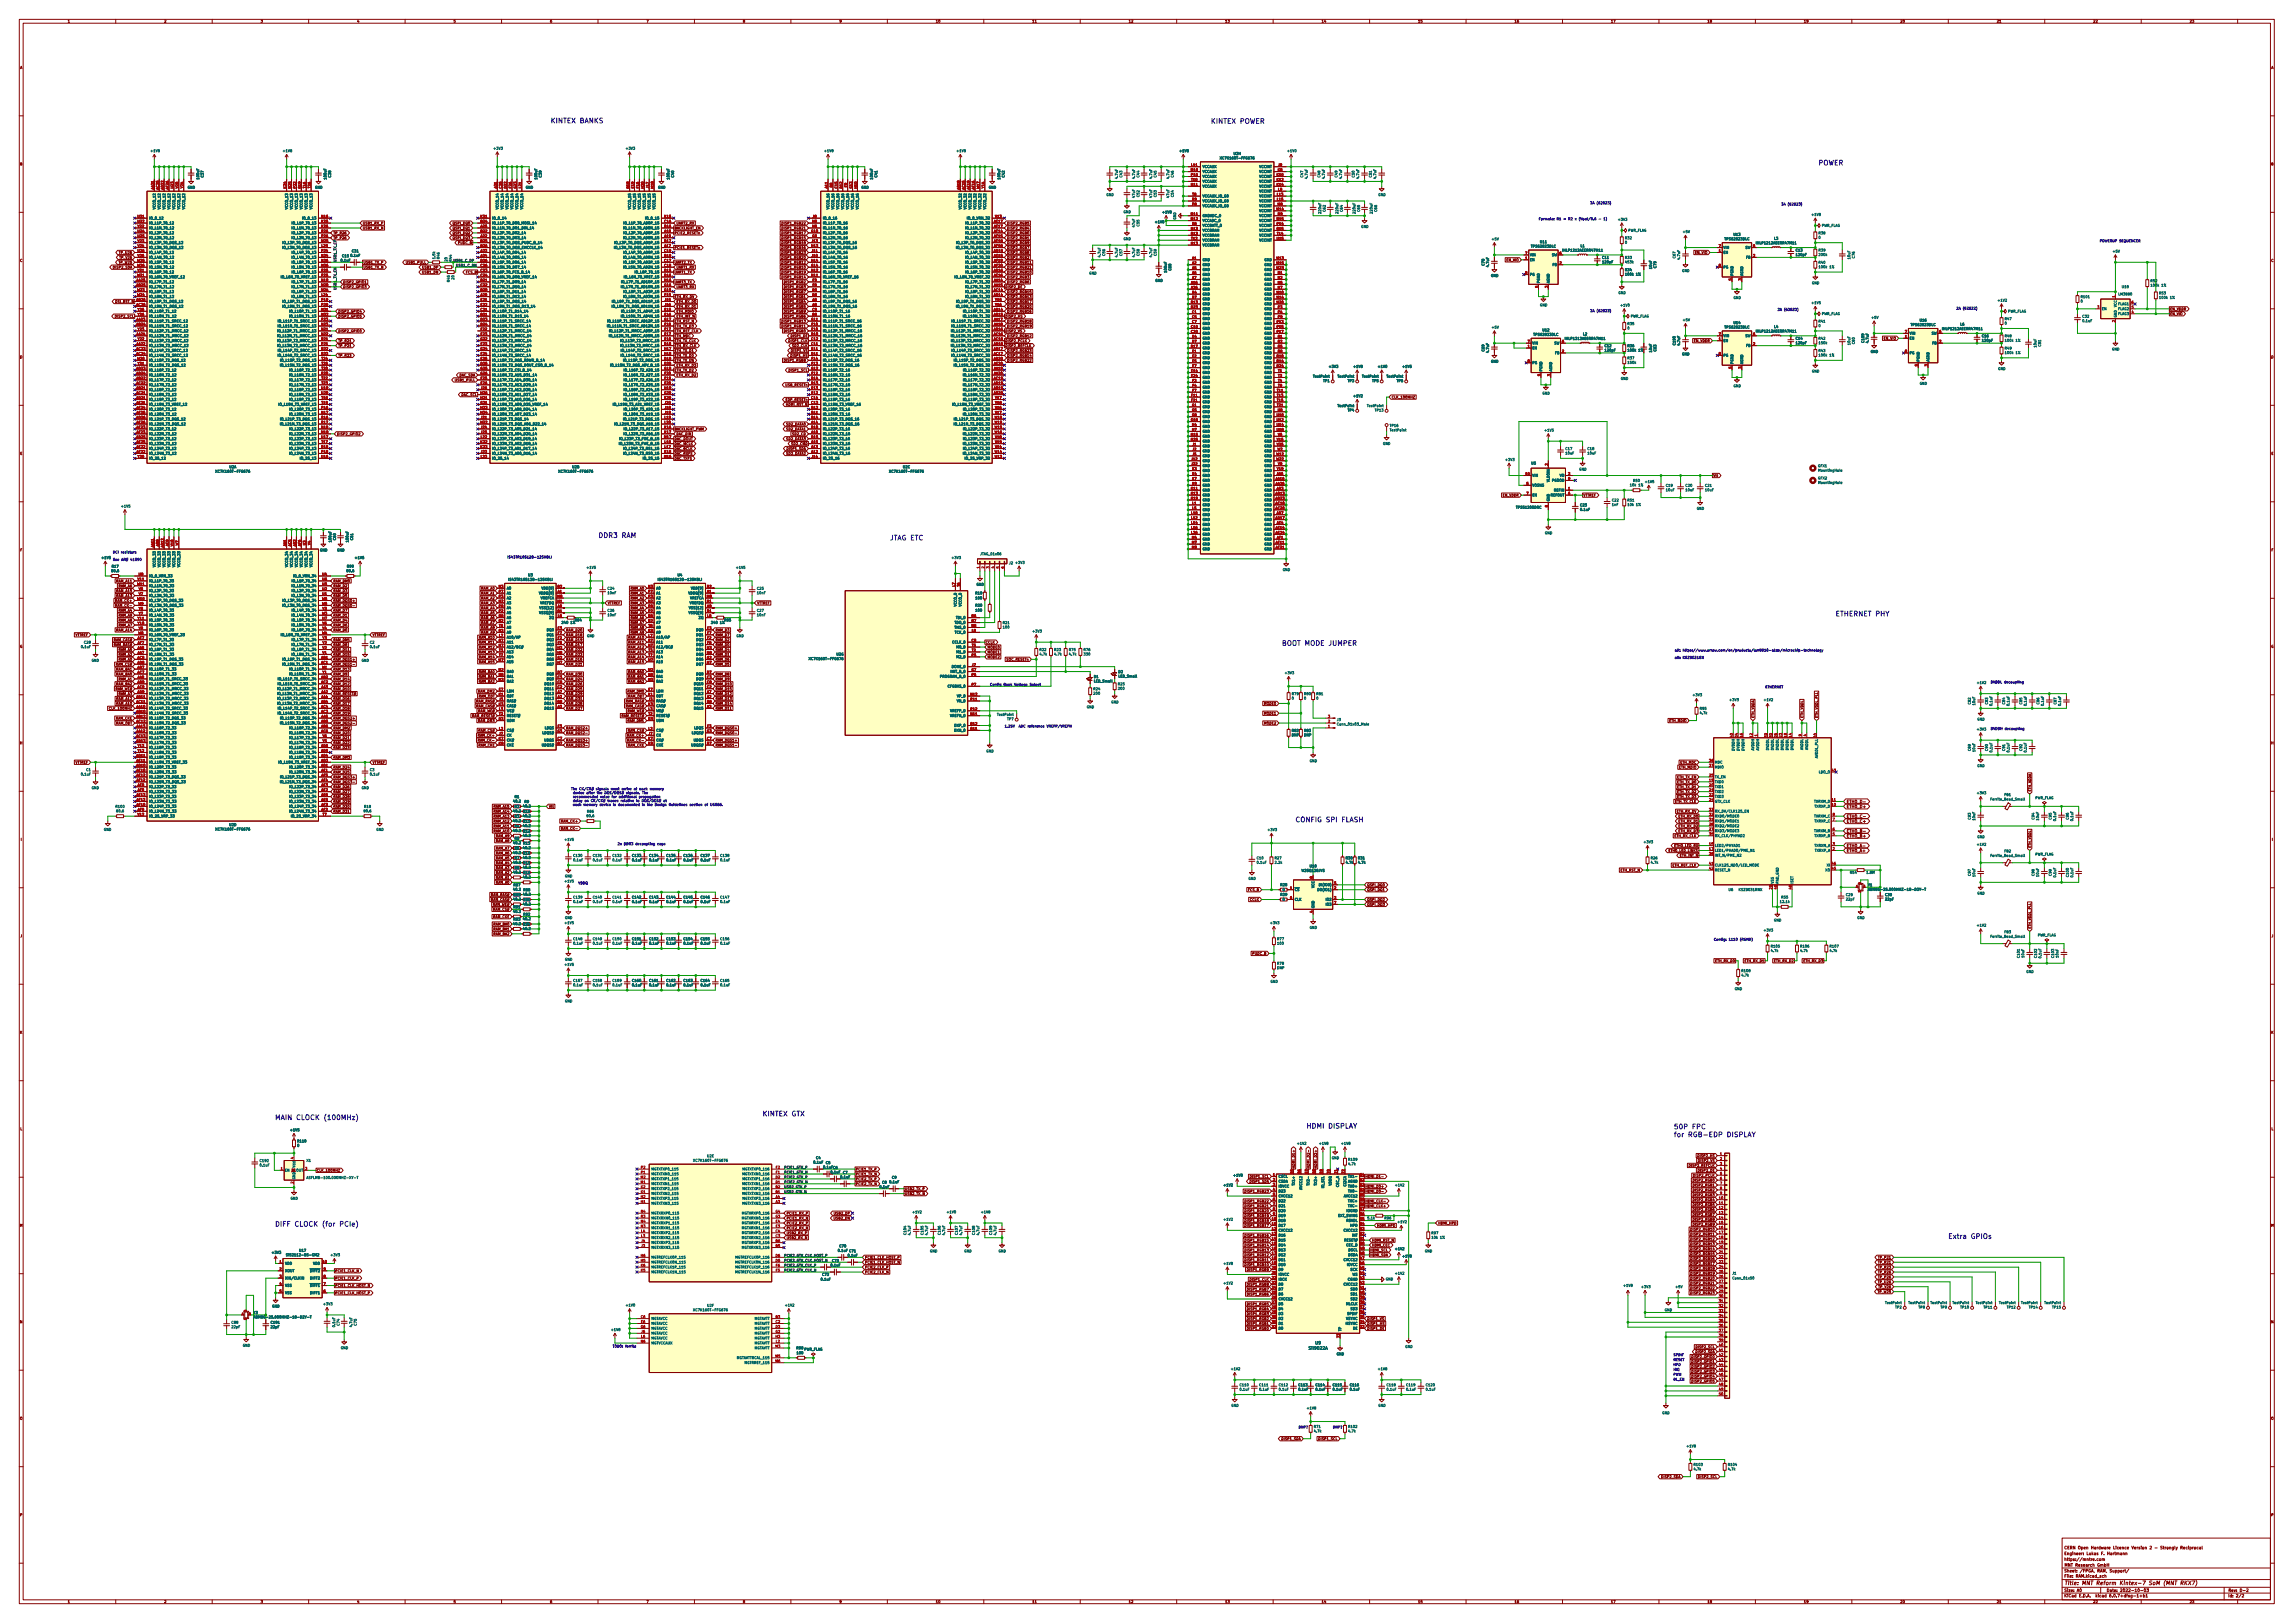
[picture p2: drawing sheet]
<svg xmlns="http://www.w3.org/2000/svg" width="1189mm" height="841mm" viewBox="0 0 1189 841" stroke-linecap="round" stroke-linejoin="round" font-family="sans-serif">
<defs><g id="words">
<g font-size="3.5" fill="#0000c2">
<text x="285" y="64">KINTEX BANKS</text>
<text x="627" y="64">KINTEX POWER</text>
<text x="942" y="86">POWER</text>
<text x="310" y="279">DDR3 RAM</text>
<text x="461" y="280">JTAG ETC</text>
<text x="951" y="319">ETHERNET PHY</text>
<text x="664" y="335">BOOT MODE JUMPER</text>
<text x="671" y="426">CONFIG SPI FLASH</text>
<text x="142" y="580">MAIN CLOCK (100MHz)</text>
<text x="395" y="578">KINTEX GTX</text>
<text x="677" y="585">HDMI DISPLAY</text>
<text x="867" y="585">50P FPC</text>
<text x="867" y="589">for RGB-EDP DISPLAY</text>
<text x="142" y="636">DIFF CLOCK (for PCIe)</text>
<text x="1010" y="642">Extra GPIOs</text>
</g>
<text font-size="2.8" fill="#840000" x="1070" y="821">Title: MNT Reform Kintex-7 SoM (MNT RKX7)</text>
<g font-size="2.1" fill="#840000">
<text x="957" y="419">ETH0_D+</text>
<text x="957" y="416">ETH0_D-</text>
<text x="957" y="424">ETH0_C-</text>
<text x="957" y="426">ETH0_C+</text>
<text x="957" y="431">ETH0_B-</text>
<text x="957" y="434">ETH0_B+</text>
<text x="957" y="442">ETH0_A+</text>
<text x="957" y="439">ETH0_A-</text>
<text x="1070" y="803">CERN Open Hardware Licence Version 2 - Strongly Reciprocal</text>
<text x="1070" y="809">https://mntre.com</text>
<text x="1070" y="806">Engineer: Lukas F. Hartmann</text>
<text x="1070" y="815">Sheet: /FPGA, RAM, Support/</text>
<text x="1070" y="812">MNT Research GmbH</text>
<text x="1070" y="817">File: RAM.kicad_sch</text>
<text x="1070" y="828">KiCad E.D.A. kicad 6.0.7+dfsg-1+b1</text>
<text x="1070" y="825">Size: A0</text>
<text x="1092" y="825">Date: 2022-10-03</text>
<text x="1155" y="825">Rev: D-2</text>
<text x="1155" y="828">Id: 2/2</text>
</g>
<g font-size="2.1" fill="#006464">
<text x="679" y="699">SiI9022A</text>
<text x="682" y="697">U9</text>
</g>
<g font-size="1.8" fill="#840000">
<text x="35" y="12">1</text>
<text x="85" y="12">2</text>
<text x="135" y="12">3</text>
<text x="185" y="12">4</text>
<text x="235" y="12">5</text>
<text x="285" y="12">6</text>
<text x="335" y="12">7</text>
<text x="385" y="12">8</text>
<text x="435" y="12">9</text>
<text x="485" y="12">10</text>
<text x="535" y="12">11</text>
<text x="585" y="12">12</text>
<text x="635" y="12">13</text>
<text x="685" y="12">14</text>
<text x="735" y="12">15</text>
<text x="785" y="12">16</text>
<text x="835" y="12">17</text>
<text x="885" y="12">18</text>
<text x="935" y="12">19</text>
<text x="985" y="12">20</text>
<text x="1035" y="12">21</text>
<text x="1085" y="12">22</text>
<text x="1135" y="12">23</text>
<text x="10" y="36">A</text>
<text x="1177" y="36">A</text>
<text x="10" y="86">B</text>
<text x="1177" y="86">B</text>
<text x="188" y="116">USB1_RX_P</text>
<text x="188" y="119">USB1_RX_N</text>
<text x="235" y="116">QSPI_DQ0</text>
<text x="235" y="119">QSPI_DQ1</text>
<text x="350" y="119">BACKLIGHT_EN</text>
<text x="351" y="116">UART2_RX</text>
<text x="406" y="119">DISP1_RGB21</text>
<text x="406" y="116">DISP1_RGB22</text>
<text x="522" y="116">DISP2_RGB5</text>
<text x="522" y="119">DISP2_RGB4</text>
<text x="173" y="124">TP_P26</text>
<text x="173" y="121">TP_R26</text>
<text x="235" y="124">QSPI_DQ3</text>
<text x="235" y="121">QSPI_DQ2</text>
<text x="350" y="121">PCIE2_RESETn</text>
<text x="406" y="124">DISP1_RGB15</text>
<text x="406" y="121">DISP1_RGB17</text>
<text x="522" y="124">DISP2_RGB1</text>
<text x="522" y="121">DISP2_RGB0</text>
<text x="62" y="132">TP_U26</text>
<text x="238" y="126">PUDC_B</text>
<text x="350" y="129">PCIE1_RESETn</text>
<text x="406" y="126">DISP1_RGB18</text>
<text x="406" y="132">DISP1_RGB23</text>
<text x="406" y="129">DISP1_RGB16</text>
<text x="522" y="132">DISP2_RGB8</text>
<text x="522" y="129">DISP2_RGB7</text>
<text x="522" y="126">DISP2_RGB9</text>
<text x="879" y="132">EN_VIO</text>
<text x="10" y="136">C</text>
<text x="62" y="137">TP_W25</text>
<text x="62" y="134">TP_V26</text>
<text x="188" y="137">USB1_TX_P</text>
<text x="211" y="137">USB1_PULL</text>
<text x="350" y="137">UART2_TX</text>
<text x="406" y="137">DISP1_RGB12</text>
<text x="406" y="134">DISP1_RGB20</text>
<text x="522" y="134">DISP2_RGB2</text>
<text x="522" y="137">DISP2_RGB11</text>
<text x="781" y="135">EN_VIO</text>
<text x="1177" y="136">C</text>
<text x="59" y="139">DISP2_SDA</text>
<text x="188" y="139">USB1_TX_N</text>
<text x="219" y="142">USB1_DN</text>
<text x="219" y="139">USB1_DP</text>
<text x="242" y="142">FCS_B</text>
<text x="350" y="142">UART1_TX</text>
<text x="351" y="139">UART1_RX</text>
<text x="406" y="142">DISP1_RGB19</text>
<text x="406" y="139">DISP1_RGB10</text>
<text x="522" y="142">DISP2_RGB10</text>
<text x="522" y="139">DISP2_RGB21</text>
<text x="178" y="149">DISP2_GPIO3</text>
<text x="178" y="147">DISP2_GPIO1</text>
<text x="350" y="147">UART3_TX</text>
<text x="351" y="149">UART3_RX</text>
<text x="406" y="144">DISP1_RGB14</text>
<text x="407" y="147">DISP1_RGB2</text>
<text x="407" y="149">DISP1_RGB3</text>
<text x="521" y="149">DISP2_DE</text>
<text x="522" y="144">DISP2_RGB3</text>
<text x="522" y="147">DISP2_RGB6</text>
<text x="350" y="154">ETH_RX_DV</text>
<text x="407" y="152">DISP1_RGB7</text>
<text x="407" y="154">DISP1_RGB1</text>
<text x="522" y="154">DISP2_RGB13</text>
<text x="522" y="152">DISP2_RGB15</text>
<text x="60" y="157">DSI_RST_N</text>
<text x="351" y="157">ETH_RX_D0</text>
<text x="351" y="160">ETH_RX_D1</text>
<text x="407" y="157">DISP1_RGB4</text>
<text x="407" y="160">DISP1_RGB5</text>
<text x="522" y="157">DISP2_RGB17</text>
<text x="522" y="160">DISP2_RGB20</text>
<text x="1125" y="161">EN_VDDR</text>
<text x="60" y="165">DISP2_SCL</text>
<text x="175" y="162">DISP2_GPIO4</text>
<text x="175" y="165">DISP2_GPIO5</text>
<text x="350" y="167">ETH_RST_N</text>
<text x="351" y="165">ETH_INT_N</text>
<text x="351" y="162">ETH_MDIO</text>
<text x="406" y="167">DISP1_RGB13</text>
<text x="407" y="162">DISP1_RGB9</text>
<text x="407" y="165">DISP1_RGB6</text>
<text x="521" y="165">DISP2_HS</text>
<text x="522" y="162">DISP2_RGB16</text>
<text x="522" y="167">DISP2_RGB18</text>
<text x="1125" y="163">EN_VIO</text>
<text x="175" y="172">DISP2_GPIO0</text>
<text x="350" y="170">ETH_TX_D3</text>
<text x="350" y="172">ETH_REF_CLK</text>
<text x="406" y="170">DISP1_RGB11</text>
<text x="407" y="172">DISP1_RGB0</text>
<text x="521" y="172">DISP2_VS</text>
<text x="522" y="170">DISP2_RGB19</text>
<text x="175" y="177">TP_R21</text>
<text x="175" y="180">TP_P21</text>
<text x="350" y="177">ETH_TX_CLK</text>
<text x="350" y="175">ETH_MDC</text>
<text x="350" y="180">ETH_RX_CLK</text>
<text x="409" y="177">DISP1_CLK</text>
<text x="410" y="175">DISP1_DE</text>
<text x="411" y="180">SD2_CLK</text>
<text x="521" y="177">DISP2_PCLK</text>
<text x="521" y="180">DISP2_REFCLK</text>
<text x="522" y="175">DISP2_RGB12</text>
<text x="878" y="177">EN_VDDR</text>
<text x="976" y="176">EN_VIO</text>
<text x="10" y="186">D</text>
<text x="175" y="185">TP_R23</text>
<text x="350" y="182">ETH_TX_D1</text>
<text x="350" y="185">ETH_TX_D0</text>
<text x="410" y="185">DISP1_HS</text>
<text x="410" y="182">DISP1_VS</text>
<text x="522" y="182">DISP2_RGB23</text>
<text x="522" y="185">DISP2_RGB14</text>
<text x="1177" y="186">D</text>
<text x="350" y="187">ETH_TX_EN</text>
<text x="351" y="190">ETH_RX_D3</text>
<text x="407" y="187">DISP1_RGB8</text>
<text x="522" y="187">DISP2_RGB22</text>
<text x="236" y="198">USB1_PULL</text>
<text x="238" y="195">DAC_SDA</text>
<text x="350" y="193">ETH_TX_D2</text>
<text x="351" y="195">ETH_RX_D2</text>
<text x="409" y="193">DISP1_SCL</text>
<text x="407" y="200">USB_RESETn</text>
<text x="239" y="205">DAC_SCL</text>
<text x="407" y="208">EDP_RESETn</text>
<text x="721" y="206">CLK_100MHZ</text>
<text x="407" y="210">HDMI_RST_N</text>
<text x="408" y="220">SD2_DATA0</text>
<text x="175" y="226">DISP2_GPIO2</text>
<text x="350" y="223">BACKLIGHT_PWM</text>
<text x="351" y="226">DAC_DIN</text>
<text x="408" y="223">SD2_DATA1</text>
<text x="411" y="226">SD2_CD</text>
<text x="350" y="228">DAC_DOUT</text>
<text x="350" y="231">DAC_MCLK</text>
<text x="350" y="233">DAC_BCLK</text>
<text x="408" y="228">SD2_DATA3</text>
<text x="408" y="233">DISP1_SDA</text>
<text x="410" y="231">SD2_CMD</text>
<text x="10" y="236">E</text>
<text x="350" y="238">DAC_TXFS</text>
<text x="350" y="236">DAC_RXFS</text>
<text x="408" y="236">SD2_DATA2</text>
<text x="1177" y="236">E</text>
<text x="888" y="247">Vtt</text>
<text x="779" y="257">EN_VDDR</text>
<text x="821" y="257">VTTREF</text>
<text x="10" y="286">F</text>
<text x="1177" y="286">F</text>
<text x="60" y="302">RAM_A11</text>
<text x="61" y="304">RAM_A6</text>
<text x="173" y="302">RAM_DM0</text>
<text x="173" y="304">RAM_D2</text>
<text x="249" y="306">RAM_A0</text>
<text x="327" y="306">RAM_A0</text>
<text x="60" y="312">RAM_CK+</text>
<text x="60" y="309">RAM_A13</text>
<text x="60" y="307">RAM_A15</text>
<text x="173" y="312">RAM_DQS0+</text>
<text x="173" y="307">RAM_D3</text>
<text x="173" y="309">RAM_D5</text>
<text x="249" y="311">RAM_A2</text>
<text x="249" y="308">RAM_A1</text>
<text x="327" y="311">RAM_A2</text>
<text x="327" y="308">RAM_A1</text>
<text x="60" y="314">RAM_CK-</text>
<text x="61" y="317">RAM_A4</text>
<text x="173" y="317">RAM_D7</text>
<text x="173" y="314">RAM_DQS0-</text>
<text x="249" y="313">RAM_A3</text>
<text x="249" y="316">RAM_A4</text>
<text x="315" y="313">VTTREF</text>
<text x="327" y="316">RAM_A4</text>
<text x="327" y="313">RAM_A3</text>
<text x="392" y="313">VTTREF</text>
<text x="61" y="322">RAM_A8</text>
<text x="61" y="320">RAM_A9</text>
<text x="173" y="320">RAM_D1</text>
<text x="173" y="322">RAM_D4</text>
<text x="249" y="318">RAM_A5</text>
<text x="249" y="323">RAM_A7</text>
<text x="249" y="321">RAM_A6</text>
<text x="327" y="318">RAM_A5</text>
<text x="327" y="321">RAM_A6</text>
<text x="327" y="323">RAM_A7</text>
<text x="39" y="330">VTTREF</text>
<text x="60" y="327">RAM_A14</text>
<text x="61" y="325">RAM_A7</text>
<text x="173" y="325">RAM_D6</text>
<text x="173" y="327">RAM_D0</text>
<text x="193" y="330">VTTREF</text>
<text x="249" y="326">RAM_A8</text>
<text x="249" y="328">RAM_A9</text>
<text x="293" y="330">RAM_D18</text>
<text x="293" y="327">RAM_D20</text>
<text x="327" y="328">RAM_A9</text>
<text x="327" y="326">RAM_A8</text>
<text x="371" y="327">RAM_D3</text>
<text x="371" y="330">RAM_D7</text>
<text x="10" y="336">G</text>
<text x="59" y="332">RAM_CAS#</text>
<text x="59" y="335">RAM_RAS#</text>
<text x="173" y="335">RAM_D8</text>
<text x="173" y="332">RAM_DM1</text>
<text x="248" y="333">RAM_A11</text>
<text x="248" y="331">RAM_A10</text>
<text x="293" y="332">RAM_D19</text>
<text x="293" y="335">RAM_D17</text>
<text x="326" y="333">RAM_A11</text>
<text x="326" y="331">RAM_A10</text>
<text x="371" y="335">RAM_D0</text>
<text x="371" y="332">RAM_D2</text>
<text x="511" y="333">CCLK</text>
<text x="1177" y="336">G</text>
<text x="61" y="337">RAM_A5</text>
<text x="61" y="340">RAM_A2</text>
<text x="173" y="337">RAM_D11</text>
<text x="173" y="340">RAM_D15</text>
<text x="248" y="336">RAM_A12</text>
<text x="248" y="341">RAM_A14</text>
<text x="248" y="339">RAM_A13</text>
<text x="293" y="337">RAM_D22</text>
<text x="293" y="340">RAM_D23</text>
<text x="326" y="341">RAM_A14</text>
<text x="326" y="339">RAM_A13</text>
<text x="326" y="336">RAM_A12</text>
<text x="371" y="337">RAM_D4</text>
<text x="371" y="340">RAM_D1</text>
<text x="512" y="339">MODE1</text>
<text x="512" y="341">MODE2</text>
<text x="512" y="336">MODE0</text>
<text x="60" y="347">RAM_BA1</text>
<text x="60" y="345">RAM_CS#</text>
<text x="61" y="342">RAM_A0</text>
<text x="173" y="342">RAM_DQS1+</text>
<text x="173" y="345">RAM_DQS1-</text>
<text x="173" y="347">RAM_D13</text>
<text x="248" y="344">RAM_A15</text>
<text x="293" y="345">RAM_D21</text>
<text x="293" y="342">RAM_D16</text>
<text x="326" y="344">RAM_A15</text>
<text x="371" y="345">RAM_D5</text>
<text x="371" y="342">RAM_D6</text>
<text x="522" y="342">SOC_RESETn</text>
<text x="60" y="350">RAM_BA0</text>
<text x="61" y="353">RAM_A1</text>
<text x="173" y="350">RAM_D9</text>
<text x="173" y="353">RAM_D14</text>
<text x="248" y="351">RAM_BA1</text>
<text x="248" y="354">RAM_BA2</text>
<text x="248" y="349">RAM_BA0</text>
<text x="293" y="350">RAM_D30</text>
<text x="293" y="353">RAM_D24</text>
<text x="325" y="349">RAM_BA0</text>
<text x="325" y="351">RAM_BA1</text>
<text x="325" y="354">RAM_BA2</text>
<text x="371" y="353">RAM_D9</text>
<text x="371" y="350">RAM_D8</text>
<text x="60" y="358">RAM_WE#</text>
<text x="60" y="355">RAM_BA2</text>
<text x="173" y="355">RAM_D12</text>
<text x="173" y="358">RAM_D10</text>
<text x="248" y="359">RAM_DM2</text>
<text x="293" y="355">RAM_D26</text>
<text x="293" y="358">RAM_D25</text>
<text x="325" y="359">RAM_DM0</text>
<text x="371" y="358">RAM_D15</text>
<text x="371" y="355">RAM_D10</text>
<text x="60" y="365">RAM_A10</text>
<text x="60" y="363">RAM_A12</text>
<text x="61" y="360">RAM_A3</text>
<text x="173" y="365">RAM_D17</text>
<text x="173" y="363">RAM_D16</text>
<text x="173" y="360">RAM_RESET#</text>
<text x="247" y="364">RAM_RAS#</text>
<text x="248" y="361">RAM_ODT</text>
<text x="293" y="363">RAM_D31</text>
<text x="293" y="365">RAM_D28</text>
<text x="293" y="360">RAM_D29</text>
<text x="324" y="364">RAM_RAS#</text>
<text x="325" y="361">RAM_ODT</text>
<text x="371" y="365">RAM_D14</text>
<text x="371" y="360">RAM_D12</text>
<text x="371" y="363">RAM_D13</text>
<text x="655" y="365">MODE0</text>
<text x="57" y="368">CLK_100MHZ</text>
<text x="173" y="368">RAM_D18</text>
<text x="173" y="370">RAM_D19</text>
<text x="245" y="372">RAM_RESET#</text>
<text x="247" y="367">RAM_CAS#</text>
<text x="248" y="369">RAM_WE#</text>
<text x="293" y="368">RAM_D27</text>
<text x="322" y="372">RAM_RESET#</text>
<text x="324" y="367">RAM_CAS#</text>
<text x="325" y="369">RAM_WE#</text>
<text x="371" y="368">RAM_D11</text>
<text x="655" y="370">MODE1</text>
<text x="60" y="375">RAM_ODT</text>
<text x="60" y="373">RAM_CKE</text>
<text x="173" y="378">RAM_DM2</text>
<text x="173" y="373">RAM_DQS2+</text>
<text x="173" y="375">RAM_DQS2-</text>
<text x="248" y="374">RAM_DM3</text>
<text x="293" y="378">RAM_DQS2+</text>
<text x="325" y="374">RAM_DM1</text>
<text x="371" y="378">RAM_DQS0+</text>
<text x="655" y="375">MODE2</text>
<text x="865" y="374">ETH_MDIO</text>
<text x="909" y="372" transform="rotate(-90 909 372)">ETH_VDDA</text>
<text x="935" y="372" transform="rotate(-90 935 372)">ETH_VDDL</text>
<text x="942" y="372" transform="rotate(-90 942 372)">ETH_VDDL_PLL</text>
<text x="173" y="383">RAM_D21</text>
<text x="173" y="380">RAM_D20</text>
<text x="248" y="382">RAM_CK+</text>
<text x="248" y="379">RAM_CS#</text>
<text x="293" y="380">RAM_DQS2-</text>
<text x="325" y="382">RAM_CK+</text>
<text x="326" y="379">RAM_CS#</text>
<text x="371" y="380">RAM_DQS0-</text>
<text x="10" y="386">H</text>
<text x="173" y="386">RAM_D22</text>
<text x="173" y="388">RAM_D23</text>
<text x="248" y="387">RAM_CKE</text>
<text x="248" y="384">RAM_CK-</text>
<text x="293" y="387">RAM_DQS3-</text>
<text x="293" y="384">RAM_DQS3+</text>
<text x="325" y="387">RAM_CKE</text>
<text x="326" y="384">RAM_CK-</text>
<text x="371" y="384">RAM_DQS1+</text>
<text x="371" y="387">RAM_DQS1-</text>
<text x="1177" y="386">H</text>
<text x="39" y="396">VTTREF</text>
<text x="173" y="393">RAM_DM3</text>
<text x="193" y="396">VTTREF</text>
<text x="871" y="396">ETH_MDC</text>
<text x="173" y="398">RAM_D24</text>
<text x="173" y="401">RAM_D25</text>
<text x="870" y="398">ETH_MDIO</text>
<text x="173" y="406">RAM_DQS3-</text>
<text x="173" y="403">RAM_DQS3+</text>
<text x="869" y="403">ETH_TX_EN</text>
<text x="869" y="406">ETH_TX_D0</text>
<text x="173" y="408">RAM_D26</text>
<text x="173" y="411">RAM_D27</text>
<text x="173" y="414">RAM_D28</text>
<text x="869" y="414">ETH_TX_D3</text>
<text x="869" y="408">ETH_TX_D1</text>
<text x="869" y="411">ETH_TX_D2</text>
<text x="1053" y="410" transform="rotate(-90 1053 410)">ETH_VDDA</text>
<text x="173" y="416">RAM_D29</text>
<text x="173" y="419">RAM_D30</text>
<text x="256" y="419">RAM_A15</text>
<text x="284" y="419">Vtt</text>
<text x="868" y="416">ETH_TX_CLK</text>
<text x="173" y="421">RAM_D31</text>
<text x="256" y="424">RAM_A13</text>
<text x="256" y="421">RAM_A14</text>
<text x="869" y="421">ETH_RX_DV</text>
<text x="870" y="424">ETH_RX_D0</text>
<text x="256" y="429">RAM_A11</text>
<text x="256" y="426">RAM_A12</text>
<text x="256" y="431">RAM_A10</text>
<text x="291" y="426">RAM_CK+</text>
<text x="292" y="430">RAM_CK-</text>
<text x="870" y="426">ETH_RX_D1</text>
<text x="870" y="431">ETH_RX_D3</text>
<text x="870" y="429">ETH_RX_D2</text>
<text x="11" y="436">I</text>
<text x="257" y="436">RAM_A8</text>
<text x="257" y="434">RAM_A9</text>
<text x="868" y="434">ETH_RX_CLK</text>
<text x="1178" y="436">I</text>
<text x="257" y="440">RAM_A7</text>
<text x="257" y="443">RAM_A6</text>
<text x="865" y="441">ETH0_LED_LINK1</text>
<text x="868" y="439">ETH0_LED_RX</text>
<text x="871" y="444">ETH_INT_N</text>
<text x="1053" y="439" transform="rotate(-90 1053 439)">ETH_VDDL</text>
<text x="257" y="448">RAM_A4</text>
<text x="257" y="445">RAM_A5</text>
<text x="867" y="449">ETH_REF_CLK</text>
<text x="257" y="450">RAM_A3</text>
<text x="257" y="453">RAM_A2</text>
<text x="257" y="455">RAM_A1</text>
<text x="840" y="452">ETH_RST_N</text>
<text x="257" y="458">RAM_A0</text>
<text x="647" y="462">FCS_B</text>
<text x="709" y="462">QSPI_DQ1</text>
<text x="709" y="459">QSPI_DQ0</text>
<text x="254" y="464">RAM_RAS#</text>
<text x="254" y="467">RAM_CAS#</text>
<text x="648" y="467">CCLK</text>
<text x="709" y="467">QSPI_DQ2</text>
<text x="255" y="469">RAM_WE#</text>
<text x="256" y="472">RAM_CS#</text>
<text x="709" y="469">QSPI_DQ3</text>
<text x="255" y="476">RAM_CKE</text>
<text x="256" y="480">RAM_BA0</text>
<text x="10" y="486">J</text>
<text x="256" y="485">RAM_BA2</text>
<text x="256" y="482">RAM_BA1</text>
<text x="1053" y="481" transform="rotate(-90 1053 481)">ETH_VDDL_PLL</text>
<text x="1177" y="486">J</text>
<text x="649" y="495">PUDC_B</text>
<text x="889" y="499">ETH_RX_D0</text>
<text x="904" y="499">ETH_RX_D1</text>
<text x="920" y="499">ETH_RX_D2</text>
<text x="935" y="499">ETH_RX_D3</text>
<text x="10" y="536">K</text>
<text x="1177" y="536">K</text>
<text x="10" y="586">L</text>
<text x="1177" y="586">L</text>
<text x="880" y="600">DISP2_HS</text>
<text x="671" y="606" transform="rotate(-90 671 606)">HDMI_D1+</text>
<text x="679" y="606" transform="rotate(-90 679 606)">HDMI_D2-</text>
<text x="683" y="606" transform="rotate(-90 683 606)">HDMI_D2+</text>
<text x="876" y="605">DISP2_REFCLK</text>
<text x="881" y="602">DISP2_VS</text>
<text x="164" y="607">CLK_100MHZ</text>
<text x="444" y="609">PCIE1_TX_N</text>
<text x="444" y="612">PCIE2_TX_P</text>
<text x="444" y="607">PCIE1_TX_P</text>
<text x="648" y="610">DISP1_SCL</text>
<text x="708" y="610">HDMI_D1-</text>
<text x="878" y="610">DISP2_PCLK</text>
<text x="880" y="607">DISP2_DE</text>
<text x="444" y="614">PCIE2_TX_N</text>
<text x="469" y="617">USB2_TX_P</text>
<text x="646" y="618">DISP1_RGB23</text>
<text x="648" y="613">DISP1_SDA</text>
<text x="708" y="615">HDMI_D0+</text>
<text x="708" y="618">HDMI_D0-</text>
<text x="878" y="615">DISP2_RGB1</text>
<text x="878" y="612">DISP2_RGB0</text>
<text x="878" y="617">DISP2_RGB2</text>
<text x="469" y="619">USB2_TX_N</text>
<text x="646" y="623">DISP1_RGB22</text>
<text x="708" y="623">HDMI_CLK-</text>
<text x="878" y="620">DISP2_RGB3</text>
<text x="878" y="622">DISP2_RGB4</text>
<text x="408" y="629">PCIE1_RX_P</text>
<text x="433" y="629">USB2_DP</text>
<text x="646" y="626">DISP1_RGB21</text>
<text x="646" y="628">DISP1_RGB20</text>
<text x="708" y="626">HDMI_CLK+</text>
<text x="878" y="627">DISP2_RGB6</text>
<text x="878" y="625">DISP2_RGB5</text>
<text x="10" y="636">M</text>
<text x="408" y="634">PCIE2_RX_P</text>
<text x="408" y="632">PCIE1_RX_N</text>
<text x="432" y="632">USB2_DN</text>
<text x="646" y="636">DISP1_RGB17</text>
<text x="646" y="633">DISP1_RGB18</text>
<text x="646" y="631">DISP1_RGB19</text>
<text x="714" y="636">HDMI_HPD</text>
<text x="745" y="634">HDMI_HPD</text>
<text x="878" y="635">DISP2_RGB9</text>
<text x="878" y="633">DISP2_RGB8</text>
<text x="878" y="630">DISP2_RGB7</text>
<text x="1177" y="636">M</text>
<text x="408" y="637">PCIE2_RX_N</text>
<text x="408" y="640">USB2_RX_P</text>
<text x="646" y="641">DISP1_RGB16</text>
<text x="877" y="640">DISP2_RGB11</text>
<text x="877" y="638">DISP2_RGB10</text>
<text x="408" y="642">USB2_RX_N</text>
<text x="646" y="646">DISP1_RGB14</text>
<text x="646" y="643">DISP1_RGB15</text>
<text x="711" y="643">HDMI_RST_N</text>
<text x="711" y="646">HDMI_CEC</text>
<text x="877" y="645">DISP2_RGB13</text>
<text x="877" y="648">DISP2_RGB14</text>
<text x="877" y="643">DISP2_RGB12</text>
<text x="448" y="652">PCIE1_CLK_HOST_P</text>
<text x="646" y="648">DISP1_RGB13</text>
<text x="646" y="654">DISP1_RGB11</text>
<text x="646" y="651">DISP1_RGB12</text>
<text x="710" y="648">HDMI_SCL</text>
<text x="710" y="651">HDMI_SDA</text>
<text x="877" y="650">DISP2_RGB15</text>
<text x="877" y="653">DISP2_RGB16</text>
<text x="974" y="652">TP_P21</text>
<text x="174" y="659">PCIE1_CLK_N</text>
<text x="448" y="660">PCIE2_CLK_N</text>
<text x="448" y="657">PCIE2_CLK_P</text>
<text x="448" y="655">PCIE1_CLK_HOST_N</text>
<text x="646" y="656">DISP1_RGB10</text>
<text x="647" y="659">DISP1_RGB9</text>
<text x="877" y="655">DISP2_RGB17</text>
<text x="877" y="658">DISP2_RGB18</text>
<text x="974" y="655">TP_R21</text>
<text x="974" y="660">TP_R26</text>
<text x="974" y="657">TP_R23</text>
<text x="174" y="663">PCIE1_CLK_P</text>
<text x="648" y="664">DISP1_CLK</text>
<text x="877" y="661">DISP2_RGB19</text>
<text x="877" y="663">DISP2_RGB20</text>
<text x="877" y="666">DISP2_RGB21</text>
<text x="974" y="665">TP_U26</text>
<text x="974" y="662">TP_P26</text>
<text x="174" y="667">PCIE1_CLK_HOST_N</text>
<text x="174" y="671">PCIE1_CLK_HOST_P</text>
<text x="647" y="666">DISP1_RGB8</text>
<text x="647" y="669">DISP1_RGB7</text>
<text x="647" y="671">DISP1_RGB6</text>
<text x="877" y="668">DISP2_RGB22</text>
<text x="877" y="671">DISP2_RGB23</text>
<text x="974" y="670">TP_W25</text>
<text x="974" y="668">TP_V26</text>
<text x="647" y="676">DISP1_RGB5</text>
<text x="647" y="681">DISP1_RGB3</text>
<text x="647" y="679">DISP1_RGB4</text>
<text x="10" y="686">N</text>
<text x="647" y="684">DISP1_RGB2</text>
<text x="647" y="687">DISP1_RGB1</text>
<text x="647" y="689">DISP1_RGB0</text>
<text x="709" y="687">DISP1_HS</text>
<text x="709" y="689">DISP1_DE</text>
<text x="709" y="684">DISP1_VS</text>
<text x="1177" y="686">N</text>
<text x="879" y="701">DISP2_SDA</text>
<text x="879" y="699">DISP2_SCL</text>
<text x="877" y="706">DISP2_GPIO1</text>
<text x="877" y="704">DISP2_GPIO0</text>
<text x="877" y="711">DISP2_GPIO3</text>
<text x="877" y="709">DISP2_GPIO2</text>
<text x="877" y="714">DISP2_GPIO4</text>
<text x="877" y="716">DISP2_GPIO5</text>
<text x="10" y="736">O</text>
<text x="1177" y="736">O</text>
<text x="665" y="746">DISP1_SDA</text>
<text x="684" y="746">DISP1_SCL</text>
<text x="861" y="766">DISP2_SDA</text>
<text x="881" y="766">DISP2_SCL</text>
<text x="10" y="786">P</text>
<text x="1177" y="786">P</text>
<text x="35" y="831">1</text>
<text x="85" y="831">2</text>
<text x="135" y="831">3</text>
<text x="185" y="831">4</text>
<text x="235" y="831">5</text>
<text x="285" y="831">6</text>
<text x="335" y="831">7</text>
<text x="385" y="831">8</text>
<text x="435" y="831">9</text>
<text x="485" y="831">10</text>
<text x="535" y="831">11</text>
<text x="585" y="831">12</text>
<text x="635" y="831">13</text>
<text x="685" y="831">14</text>
<text x="735" y="831">15</text>
<text x="785" y="831">16</text>
<text x="835" y="831">17</text>
<text x="885" y="831">18</text>
<text x="935" y="831">19</text>
<text x="985" y="831">20</text>
<text x="1035" y="831">21</text>
<text x="1085" y="831">22</text>
<text x="1135" y="831">23</text>
</g>
<g font-size="1.8" fill="#006464">
<text x="256" y="78">+3V3</text>
<text x="325" y="78">+3V3</text>
<text x="78" y="79">+1V8</text>
<text x="147" y="79">+1V8</text>
<text x="428" y="79">+1V8</text>
<text x="496" y="79">+1V8</text>
<text x="612" y="79">+1V8</text>
<text x="633" y="83">XC7K160T-FFG676</text>
<text x="640" y="80">U2H</text>
<text x="668" y="79">+1V0</text>
<text x="623" y="87">VCCAUX</text>
<text x="623" y="90">VCCAUX</text>
<text x="653" y="87">VCCINT</text>
<text x="653" y="90">VCCINT</text>
<text x="103" y="93" transform="rotate(-90 103 93)">100uF</text>
<text x="106" y="92" transform="rotate(-90 106 92)">C37</text>
<text x="169" y="93" transform="rotate(-90 169 93)">100uF</text>
<text x="172" y="92" transform="rotate(-90 172 92)">C38</text>
<text x="278" y="93" transform="rotate(-90 278 93)">100uF</text>
<text x="281" y="92" transform="rotate(-90 281 92)">C39</text>
<text x="347" y="93" transform="rotate(-90 347 93)">100uF</text>
<text x="349" y="92" transform="rotate(-90 349 92)">C40</text>
<text x="452" y="93" transform="rotate(-90 452 93)">100uF</text>
<text x="455" y="92" transform="rotate(-90 455 92)">C41</text>
<text x="518" y="93" transform="rotate(-90 518 93)">100uF</text>
<text x="521" y="92" transform="rotate(-90 521 92)">C42</text>
<text x="579" y="93" transform="rotate(-90 579 93)">4.7uF</text>
<text x="582" y="92" transform="rotate(-90 582 92)">C43</text>
<text x="588" y="93" transform="rotate(-90 588 93)">4.7uF</text>
<text x="591" y="92" transform="rotate(-90 591 92)">C44</text>
<text x="597" y="93" transform="rotate(-90 597 93)">4.7uF</text>
<text x="600" y="92" transform="rotate(-90 600 92)">C45</text>
<text x="606" y="93" transform="rotate(-90 606 93)">4.7uF</text>
<text x="608" y="92" transform="rotate(-90 608 92)">C46</text>
<text x="623" y="92">VCCAUX</text>
<text x="623" y="95">VCCAUX</text>
<text x="653" y="92">VCCINT</text>
<text x="653" y="95">VCCINT</text>
<text x="676" y="92" transform="rotate(-90 676 92)">C47</text>
<text x="678" y="93" transform="rotate(-90 678 93)">4.7uF</text>
<text x="684" y="92" transform="rotate(-90 684 92)">C48</text>
<text x="687" y="93" transform="rotate(-90 687 93)">4.7uF</text>
<text x="693" y="92" transform="rotate(-90 693 92)">C49</text>
<text x="696" y="93" transform="rotate(-90 696 93)">4.7uF</text>
<text x="702" y="92" transform="rotate(-90 702 92)">C50</text>
<text x="705" y="93" transform="rotate(-90 705 93)">4.7uF</text>
<text x="711" y="92" transform="rotate(-90 711 92)">C51</text>
<text x="713" y="93" transform="rotate(-90 713 93)">4.7uF</text>
<text x="97" y="98">GND</text>
<text x="163" y="98">GND</text>
<text x="272" y="98">GND</text>
<text x="341" y="98">GND</text>
<text x="446" y="98">GND</text>
<text x="513" y="98">GND</text>
<text x="573" y="102">GND</text>
<text x="591" y="102" transform="rotate(-90 591 102)">C52</text>
<text x="600" y="102" transform="rotate(-90 600 102)">C53</text>
<text x="608" y="102" transform="rotate(-90 608 102)">C54</text>
<text x="623" y="97">VCCAUX</text>
<text x="653" y="97">VCCINT</text>
<text x="653" y="100">VCCINT</text>
<text x="714" y="102">GND</text>
<text x="588" y="102" transform="rotate(-90 588 102)">47uF</text>
<text x="597" y="102" transform="rotate(-90 597 102)">47uF</text>
<text x="606" y="102" transform="rotate(-90 606 102)">47uF</text>
<text x="623" y="107">VCCAUX_IO_G0</text>
<text x="623" y="105">VCCAUX_IO_G0</text>
<text x="623" y="102">VCCAUX_IO_G0</text>
<text x="653" y="102">VCCINT</text>
<text x="653" y="105">VCCINT</text>
<text x="653" y="107">VCCINT</text>
<text x="77" y="114">IO_0_12</text>
<text x="81" y="108" transform="rotate(-90 81 108)">VCCO_12</text>
<text x="83" y="108" transform="rotate(-90 83 108)">VCCO_12</text>
<text x="86" y="108" transform="rotate(-90 86 108)">VCCO_12</text>
<text x="88" y="108" transform="rotate(-90 88 108)">VCCO_12</text>
<text x="91" y="108" transform="rotate(-90 91 108)">VCCO_12</text>
<text x="93" y="108" transform="rotate(-90 93 108)">VCCO_12</text>
<text x="96" y="108" transform="rotate(-90 96 108)">VCCO_12</text>
<text x="149" y="108" transform="rotate(-90 149 108)">VCCO_13</text>
<text x="152" y="108" transform="rotate(-90 152 108)">VCCO_13</text>
<text x="154" y="108" transform="rotate(-90 154 108)">VCCO_13</text>
<text x="157" y="108" transform="rotate(-90 157 108)">VCCO_13</text>
<text x="157" y="114">IO_0_13</text>
<text x="159" y="108" transform="rotate(-90 159 108)">VCCO_13</text>
<text x="162" y="108" transform="rotate(-90 162 108)">VCCO_13</text>
<text x="255" y="114">IO_0_14</text>
<text x="258" y="108" transform="rotate(-90 258 108)">VCCO_14</text>
<text x="261" y="108" transform="rotate(-90 261 108)">VCCO_14</text>
<text x="264" y="108" transform="rotate(-90 264 108)">VCCO_14</text>
<text x="266" y="108" transform="rotate(-90 266 108)">VCCO_14</text>
<text x="269" y="108" transform="rotate(-90 269 108)">VCCO_14</text>
<text x="271" y="108" transform="rotate(-90 271 108)">VCCO_14</text>
<text x="327" y="108" transform="rotate(-90 327 108)">VCCO_15</text>
<text x="330" y="108" transform="rotate(-90 330 108)">VCCO_15</text>
<text x="332" y="108" transform="rotate(-90 332 108)">VCCO_15</text>
<text x="335" y="108" transform="rotate(-90 335 108)">VCCO_15</text>
<text x="335" y="114">IO_0_15</text>
<text x="337" y="108" transform="rotate(-90 337 108)">VCCO_15</text>
<text x="340" y="108" transform="rotate(-90 340 108)">VCCO_15</text>
<text x="426" y="114">IO_0_16</text>
<text x="430" y="108" transform="rotate(-90 430 108)">VCCO_16</text>
<text x="432" y="108" transform="rotate(-90 432 108)">VCCO_16</text>
<text x="435" y="108" transform="rotate(-90 435 108)">VCCO_16</text>
<text x="438" y="108" transform="rotate(-90 438 108)">VCCO_16</text>
<text x="440" y="108" transform="rotate(-90 440 108)">VCCO_16</text>
<text x="443" y="108" transform="rotate(-90 443 108)">VCCO_16</text>
<text x="445" y="108" transform="rotate(-90 445 108)">VCCO_16</text>
<text x="498" y="108" transform="rotate(-90 498 108)">VCCO_32</text>
<text x="501" y="108" transform="rotate(-90 501 108)">VCCO_32</text>
<text x="502" y="114">IO_0_VRN_32</text>
<text x="504" y="108" transform="rotate(-90 504 108)">VCCO_32</text>
<text x="506" y="108" transform="rotate(-90 506 108)">VCCO_32</text>
<text x="509" y="108" transform="rotate(-90 509 108)">VCCO_32</text>
<text x="511" y="108" transform="rotate(-90 511 108)">VCCO_32</text>
<text x="582" y="110">GND</text>
<text x="603" y="111">+1V8</text>
<text x="610" y="114" transform="rotate(-90 610 114)">GND</text>
<text x="623" y="112">GNDADC_0</text>
<text x="653" y="110">VCCINT</text>
<text x="653" y="112">VCCINT</text>
<text x="685" y="111" transform="rotate(-90 685 111)">220uF</text>
<text x="687" y="110" transform="rotate(-90 687 110)">C62</text>
<text x="694" y="111" transform="rotate(-90 694 111)">220uF</text>
<text x="696" y="110" transform="rotate(-90 696 110)">C64</text>
<text x="703" y="111" transform="rotate(-90 703 111)">220uF</text>
<text x="705" y="110" transform="rotate(-90 705 110)">C65</text>
<text x="712" y="111" transform="rotate(-90 712 111)">220uF</text>
<text x="714" y="110" transform="rotate(-90 714 110)">C66</text>
<text x="939" y="112">+1V8</text>
<text x="77" y="116">IO_L1P_T0_12</text>
<text x="77" y="119">IO_L1N_T0_12</text>
<text x="152" y="119">IO_L1N_T0_13</text>
<text x="152" y="116">IO_L1P_T0_13</text>
<text x="255" y="119">IO_L1N_T0_D01_DIN_14</text>
<text x="255" y="116">IO_L1P_T0_D00_MOSI_14</text>
<text x="324" y="119">IO_L1N_T0_AD0N_15</text>
<text x="324" y="116">IO_L1P_T0_AD0P_15</text>
<text x="426" y="119">IO_L1N_T0_16</text>
<text x="426" y="116">IO_L1P_T0_16</text>
<text x="501" y="119">IO_L1N_T0_32</text>
<text x="501" y="116">IO_L1P_T0_32</text>
<text x="588" y="118" transform="rotate(-90 588 118)">47uF</text>
<text x="591" y="117" transform="rotate(-90 591 117)">C55</text>
<text x="599" y="116">+1V0</text>
<text x="623" y="118">VCCBATT_0</text>
<text x="623" y="115">VCCADC_0</text>
<text x="653" y="115">VCCINT</text>
<text x="653" y="118">VCCINT</text>
<text x="706" y="118">GND</text>
<text x="839" y="114">+3V3</text>
<text x="944" y="118">PWR_FLAG</text>
<text x="77" y="121">IO_L2P_T0_12</text>
<text x="77" y="124">IO_L2N_T0_12</text>
<text x="152" y="124">IO_L2N_T0_13</text>
<text x="152" y="121">IO_L2P_T0_13</text>
<text x="255" y="124">IO_L2N_T0_D03_14</text>
<text x="255" y="121">IO_L2P_T0_D02_14</text>
<text x="324" y="124">IO_L2N_T0_AD8N_15</text>
<text x="324" y="121">IO_L2P_T0_AD8P_15</text>
<text x="426" y="121">IO_L2P_T0_16</text>
<text x="426" y="124">IO_L2N_T0_16</text>
<text x="501" y="124">IO_L2N_T0_32</text>
<text x="501" y="121">IO_L2P_T0_32</text>
<text x="582" y="124">GND</text>
<text x="623" y="120">VCCBRAM</text>
<text x="623" y="123">VCCBRAM</text>
<text x="623" y="125">VCCBRAM</text>
<text x="653" y="120">VCCINT</text>
<text x="653" y="123">VCCINT</text>
<text x="653" y="125">VCCINT</text>
<text x="773" y="125">+5V</text>
<text x="798" y="126">U11</text>
<text x="843" y="124">R32</text>
<text x="844" y="120">PWR_FLAG</text>
<text x="873" y="121">+5V</text>
<text x="894" y="124">TPS62823DLC</text>
<text x="899" y="122">U13</text>
<text x="920" y="124">L3</text>
<text x="943" y="124">0</text>
<text x="943" y="121">R38</text>
<text x="77" y="131">IO_L4P_T0_12</text>
<text x="77" y="126">IO_L3P_T0_DQS_12</text>
<text x="77" y="129">IO_L3N_T0_DQS_12</text>
<text x="147" y="129">IO_L3N_T0_DQS_13</text>
<text x="147" y="126">IO_L3P_T0_DQS_13</text>
<text x="152" y="131">IO_L4P_T0_13</text>
<text x="183" y="131">C31</text>
<text x="255" y="131">IO_L4P_T0_D04_14</text>
<text x="255" y="126">IO_L3P_T0_DQS_PUDC_B_14</text>
<text x="255" y="129">IO_L3N_T0_DQS_EMCCLK_14</text>
<text x="319" y="129">IO_L3N_T0_DQS_AD1N_15</text>
<text x="319" y="126">IO_L3P_T0_DQS_AD1P_15</text>
<text x="324" y="131">IO_L4P_T0_AD9P_15</text>
<text x="426" y="129">IO_L3N_T0_DQS_16</text>
<text x="426" y="131">IO_L4P_T0_16</text>
<text x="426" y="126">IO_L3P_T0_DQS_16</text>
<text x="496" y="129">IO_L3N_T0_DQS_32</text>
<text x="496" y="126">IO_L3P_T0_DQS_32</text>
<text x="501" y="131">IO_L4P_T0_32</text>
<text x="623" y="128">VCCBRAM</text>
<text x="794" y="128">TPS62823DLC</text>
<text x="811" y="130">IHLP1212AEERR47M11</text>
<text x="819" y="128">L1</text>
<text x="842" y="126">0</text>
<text x="893" y="131">EN</text>
<text x="893" y="129">VIN</text>
<text x="905" y="129">SW</text>
<text x="911" y="127">IHLP1212AEERR47M11</text>
<text x="931" y="130">C13</text>
<text x="943" y="130">R39</text>
<text x="1095" y="131">+5V</text>
<text x="77" y="134">IO_L4N_T0_12</text>
<text x="77" y="137">IO_L5P_T0_12</text>
<text x="152" y="134">IO_L4N_T0_13</text>
<text x="152" y="137">IO_L5P_T0_13</text>
<text x="177" y="136">0.1uF</text>
<text x="177" y="133">C15</text>
<text x="182" y="133">0.1uF</text>
<text x="226" y="134" transform="rotate(-90 226 134)">1.5k</text>
<text x="228" y="134" transform="rotate(-90 228 134)">R46</text>
<text x="232" y="135" transform="rotate(-90 232 135)">20</text>
<text x="234" y="135" transform="rotate(-90 234 135)">R44</text>
<text x="255" y="134">IO_L4N_T0_D05_14</text>
<text x="255" y="137">IO_L5P_T0_D06_14</text>
<text x="324" y="134">IO_L4N_T0_AD9N_15</text>
<text x="324" y="137">IO_L5P_T0_AD2P_15</text>
<text x="426" y="137">IO_L5P_T0_16</text>
<text x="426" y="134">IO_L4N_T0_16</text>
<text x="501" y="134">IO_L4N_T0_32</text>
<text x="501" y="137">IO_L5P_T0_32</text>
<text x="571" y="133" transform="rotate(-90 571 133)">4.7uF</text>
<text x="573" y="132" transform="rotate(-90 573 132)">C56</text>
<text x="579" y="133" transform="rotate(-90 579 133)">4.7uF</text>
<text x="582" y="132" transform="rotate(-90 582 132)">C57</text>
<text x="588" y="133" transform="rotate(-90 588 133)">4.7uF</text>
<text x="591" y="132" transform="rotate(-90 591 132)">C58</text>
<text x="597" y="133" transform="rotate(-90 597 133)">4.7uF</text>
<text x="600" y="132" transform="rotate(-90 600 132)">C59</text>
<text x="623" y="135">GND</text>
<text x="623" y="138">GND</text>
<text x="655" y="135">GND</text>
<text x="655" y="138">GND</text>
<text x="770" y="138" transform="rotate(-90 770 138)">C78</text>
<text x="793" y="135">EN</text>
<text x="793" y="133">VIN</text>
<text x="804" y="133">SW</text>
<text x="805" y="138">FB</text>
<text x="831" y="134">C11</text>
<text x="831" y="136">120pF</text>
<text x="843" y="134">R33</text>
<text x="843" y="136">453k</text>
<text x="869" y="134" transform="rotate(-90 869 134)">C67</text>
<text x="871" y="134" transform="rotate(-90 871 134)">4.7uF</text>
<text x="905" y="134">FB</text>
<text x="931" y="133">120pF</text>
<text x="943" y="137">R40</text>
<text x="943" y="133">200k</text>
<text x="959" y="134" transform="rotate(-90 959 134)">10uF</text>
<text x="961" y="134" transform="rotate(-90 961 134)">C76</text>
<text x="77" y="142">IO_L6P_T0_12</text>
<text x="77" y="139">IO_L5N_T0_12</text>
<text x="152" y="139">IO_L5N_T0_13</text>
<text x="152" y="142">IO_L6P_T0_13</text>
<text x="255" y="142">IO_L6P_T0_FCS_B_14</text>
<text x="255" y="139">IO_L5N_T0_D07_14</text>
<text x="324" y="139">IO_L5N_T0_AD2N_15</text>
<text x="330" y="142">IO_L6P_T0_15</text>
<text x="426" y="139">IO_L5N_T0_16</text>
<text x="426" y="142">IO_L6P_T0_16</text>
<text x="501" y="139">IO_L5N_T0_32</text>
<text x="501" y="142">IO_L6P_T0_32</text>
<text x="565" y="142">GND</text>
<text x="605" y="141" transform="rotate(-90 605 141)">100uF</text>
<text x="607" y="140" transform="rotate(-90 607 140)">C68</text>
<text x="623" y="140">GND</text>
<text x="623" y="143">GND</text>
<text x="655" y="140">GND</text>
<text x="655" y="143">GND</text>
<text x="772" y="138" transform="rotate(-90 772 138)">4.7uF</text>
<text x="773" y="143">GND</text>
<text x="793" y="143">PG</text>
<text x="843" y="140">R34</text>
<text x="843" y="143">100k 1%</text>
<text x="856" y="139" transform="rotate(-90 856 139)">10uF</text>
<text x="859" y="139" transform="rotate(-90 859 139)">C79</text>
<text x="872" y="141">GND</text>
<text x="893" y="139">PG</text>
<text x="899" y="143" transform="rotate(-90 899 143)">PGND</text>
<text x="904" y="143" transform="rotate(-90 904 143)">AGND</text>
<text x="943" y="139">100k 1%</text>
<text x="77" y="147">IO_L7P_T1_12</text>
<text x="77" y="149">IO_L7N_T1_12</text>
<text x="77" y="144">IO_L6N_T0_VREF_12</text>
<text x="146" y="144">IO_L6N_T0_VREF_13</text>
<text x="152" y="149">IO_L7N_T1_13</text>
<text x="152" y="147">IO_L7P_T1_13</text>
<text x="233" y="146" transform="rotate(-90 233 146)">R45</text>
<text x="235" y="145" transform="rotate(-90 235 145)">20</text>
<text x="255" y="149">IO_L7N_T1_D10_14</text>
<text x="255" y="144">IO_L6N_T0_D08_VREF_14</text>
<text x="255" y="147">IO_L7P_T1_D09_14</text>
<text x="323" y="149">IO_L7N_T1_AD10N_15</text>
<text x="323" y="147">IO_L7P_T1_AD10P_15</text>
<text x="324" y="144">IO_L6N_T0_VREF_15</text>
<text x="426" y="149">IO_L7N_T1_16</text>
<text x="426" y="147">IO_L7P_T1_16</text>
<text x="426" y="144">IO_L6N_T0_VREF_16</text>
<text x="495" y="144">IO_L6N_T0_VREF_32</text>
<text x="501" y="149">IO_L7N_T1_32</text>
<text x="501" y="147">IO_L7P_T1_32</text>
<text x="599" y="146">GND</text>
<text x="623" y="148">GND</text>
<text x="623" y="145">GND</text>
<text x="655" y="145">GND</text>
<text x="655" y="148">GND</text>
<text x="798" y="147" transform="rotate(-90 798 147)">PGND</text>
<text x="803" y="147" transform="rotate(-90 803 147)">AGND</text>
<text x="939" y="147">GND</text>
<text x="1100" y="149">U18</text>
<text x="1115" y="146">R52</text>
<text x="1115" y="148">100k 1%</text>
<text x="77" y="152">IO_L8P_T1_12</text>
<text x="77" y="154">IO_L8N_T1_12</text>
<text x="152" y="154">IO_L8N_T1_13</text>
<text x="152" y="152">IO_L8P_T1_13</text>
<text x="255" y="154">IO_L8N_T1_D12_14</text>
<text x="255" y="152">IO_L8P_T1_D11_14</text>
<text x="324" y="154">IO_L8N_T1_AD3N_15</text>
<text x="324" y="152">IO_L8P_T1_AD3P_15</text>
<text x="426" y="154">IO_L8N_T1_16</text>
<text x="426" y="152">IO_L8P_T1_16</text>
<text x="501" y="154">IO_L8N_T1_32</text>
<text x="501" y="152">IO_L8P_T1_32</text>
<text x="623" y="151">GND</text>
<text x="623" y="153">GND</text>
<text x="623" y="156">GND</text>
<text x="655" y="153">GND</text>
<text x="655" y="156">GND</text>
<text x="655" y="151">GND</text>
<text x="839" y="152">GND</text>
<text x="899" y="155">GND</text>
<text x="1079" y="154">R101</text>
<text x="1098" y="153">LM3880</text>
<text x="1119" y="153">R53</text>
<text x="1120" y="155">100k 1%</text>
<text x="77" y="157">IO_L9P_T1_DQS_12</text>
<text x="77" y="159">IO_L9N_T1_DQS_12</text>
<text x="77" y="162">IO_L10P_T1_12</text>
<text x="147" y="159">IO_L9N_T1_DQS_13</text>
<text x="147" y="157">IO_L9P_T1_DQS_13</text>
<text x="151" y="162">IO_L10P_T1_13</text>
<text x="255" y="162">IO_L10P_T1_D14_14</text>
<text x="255" y="157">IO_L9P_T1_DQS_14</text>
<text x="255" y="159">IO_L9N_T1_DQS_D13_14</text>
<text x="318" y="159">IO_L9N_T1_DQS_AD11N_15</text>
<text x="318" y="157">IO_L9P_T1_DQS_AD11P_15</text>
<text x="323" y="162">IO_L10P_T1_AD4P_15</text>
<text x="426" y="159">IO_L9N_T1_DQS_16</text>
<text x="426" y="157">IO_L9P_T1_DQS_16</text>
<text x="426" y="162">IO_L10P_T1_16</text>
<text x="496" y="159">IO_L9N_T1_DQS_32</text>
<text x="496" y="157">IO_L9P_T1_DQS_32</text>
<text x="500" y="162">IO_L10P_T1_32</text>
<text x="623" y="158">GND</text>
<text x="623" y="161">GND</text>
<text x="655" y="158">GND</text>
<text x="655" y="161">GND</text>
<text x="798" y="159">GND</text>
<text x="840" y="159">+1V0</text>
<text x="939" y="158">+1V5</text>
<text x="1036" y="156">+1V2</text>
<text x="1041" y="162">PWR_FLAG</text>
<text x="1079" y="157">0</text>
<text x="1090" y="161">EN</text>
<text x="1097" y="159" transform="rotate(-90 1097 159)">VCC</text>
<text x="1098" y="161">FLAG2</text>
<text x="1098" y="158">FLAG1</text>
<text x="77" y="167">IO_L11P_T1_SRCC_12</text>
<text x="77" y="164">IO_L10N_T1_12</text>
<text x="145" y="167">IO_L11P_T1_SRCC_13</text>
<text x="151" y="164">IO_L10N_T1_13</text>
<text x="255" y="164">IO_L10N_T1_D15_14</text>
<text x="255" y="167">IO_L11P_T1_SRCC_14</text>
<text x="316" y="167">IO_L11P_T1_SRCC_AD12P_15</text>
<text x="323" y="164">IO_L10N_T1_AD4N_15</text>
<text x="426" y="164">IO_L10N_T1_16</text>
<text x="426" y="167">IO_L11P_T1_SRCC_16</text>
<text x="494" y="167">IO_L11P_T1_SRCC_32</text>
<text x="500" y="164">IO_L10N_T1_32</text>
<text x="623" y="163">GND</text>
<text x="623" y="166">GND</text>
<text x="655" y="163">GND</text>
<text x="655" y="166">GND</text>
<text x="845" y="164">PWR_FLAG</text>
<text x="873" y="166">+5V</text>
<text x="899" y="168">U14</text>
<text x="943" y="167">R41</text>
<text x="944" y="163">PWR_FLAG</text>
<text x="970" y="165">+5V</text>
<text x="995" y="167">U16</text>
<text x="1039" y="166">R47</text>
<text x="1080" y="165">C32</text>
<text x="1080" y="167">0.1uF</text>
<text x="1097" y="165" transform="rotate(-90 1097 165)">GND</text>
<text x="1098" y="163">FLAG3</text>
<text x="77" y="170">IO_L11N_T1_SRCC_12</text>
<text x="77" y="172">IO_L12P_T1_MRCC_12</text>
<text x="145" y="172">IO_L12P_T1_MRCC_13</text>
<text x="145" y="170">IO_L11N_T1_SRCC_13</text>
<text x="255" y="170">IO_L11N_T1_SRCC_14</text>
<text x="255" y="172">IO_L12P_T1_MRCC_14</text>
<text x="316" y="170">IO_L11N_T1_SRCC_AD12N_15</text>
<text x="317" y="172">IO_L12P_T1_MRCC_AD5P_15</text>
<text x="426" y="172">IO_L12P_T1_MRCC_16</text>
<text x="426" y="170">IO_L11N_T1_SRCC_16</text>
<text x="494" y="172">IO_L12P_T1_MRCC_32</text>
<text x="494" y="170">IO_L11N_T1_SRCC_32</text>
<text x="623" y="171">GND</text>
<text x="623" y="173">GND</text>
<text x="623" y="168">GND</text>
<text x="655" y="168">GND</text>
<text x="655" y="171">GND</text>
<text x="655" y="173">GND</text>
<text x="773" y="170">+5V</text>
<text x="795" y="174">TPS62823DLC</text>
<text x="800" y="172">U12</text>
<text x="821" y="174">L2</text>
<text x="844" y="171">0</text>
<text x="844" y="168">R35</text>
<text x="894" y="170">TPS62823DLC</text>
<text x="911" y="172">IHLP1212AEERR47M11</text>
<text x="920" y="170">L4</text>
<text x="943" y="169">0</text>
<text x="990" y="173">VIN</text>
<text x="991" y="169">TPS62823DLC</text>
<text x="1001" y="173">SW</text>
<text x="1007" y="171">IHLP1212AEERR47M11</text>
<text x="1016" y="169">L6</text>
<text x="1039" y="168">0</text>
<text x="77" y="180">IO_L13N_T2_MRCC_12</text>
<text x="77" y="175">IO_L12N_T1_MRCC_12</text>
<text x="77" y="177">IO_L13P_T2_MRCC_12</text>
<text x="145" y="175">IO_L12N_T1_MRCC_13</text>
<text x="145" y="180">IO_L13N_T2_MRCC_13</text>
<text x="145" y="177">IO_L13P_T2_MRCC_13</text>
<text x="255" y="175">IO_L12N_T1_MRCC_14</text>
<text x="255" y="180">IO_L13N_T2_MRCC_14</text>
<text x="255" y="177">IO_L13P_T2_MRCC_14</text>
<text x="317" y="175">IO_L12N_T1_MRCC_AD5N_15</text>
<text x="322" y="180">IO_L13N_T2_MRCC_15</text>
<text x="323" y="177">IO_L13P_T2_MRCC_15</text>
<text x="426" y="180">IO_L13N_T2_MRCC_16</text>
<text x="426" y="177">IO_L13P_T2_MRCC_16</text>
<text x="426" y="175">IO_L12N_T1_MRCC_16</text>
<text x="494" y="175">IO_L12N_T1_MRCC_32</text>
<text x="494" y="180">IO_L13N_T2_MRCC_32</text>
<text x="494" y="177">IO_L13P_T2_MRCC_32</text>
<text x="623" y="176">GND</text>
<text x="623" y="178">GND</text>
<text x="655" y="176">GND</text>
<text x="655" y="178">GND</text>
<text x="794" y="178">VIN</text>
<text x="806" y="178">SW</text>
<text x="812" y="176">IHLP1212AEERR47M11</text>
<text x="832" y="180">C12</text>
<text x="844" y="180">R36</text>
<text x="869" y="179" transform="rotate(-90 869 179)">C190</text>
<text x="871" y="179" transform="rotate(-90 871 179)">4.7uF</text>
<text x="893" y="177">EN</text>
<text x="893" y="175">VIN</text>
<text x="905" y="175">SW</text>
<text x="905" y="180">FB</text>
<text x="931" y="176">C14</text>
<text x="931" y="178">120pF</text>
<text x="943" y="176">R42</text>
<text x="943" y="178">150k</text>
<text x="959" y="179" transform="rotate(-90 959 179)">10uF</text>
<text x="961" y="178" transform="rotate(-90 961 178)">C80</text>
<text x="966" y="177" transform="rotate(-90 966 177)">C189</text>
<text x="969" y="178" transform="rotate(-90 969 178)">4.7uF</text>
<text x="990" y="176">EN</text>
<text x="1002" y="178">FB</text>
<text x="1028" y="175">C16</text>
<text x="1028" y="177">120pF</text>
<text x="1039" y="175">R48</text>
<text x="1040" y="177">100k 1%</text>
<text x="1056" y="180" transform="rotate(-90 1056 180)">10uF</text>
<text x="1058" y="179" transform="rotate(-90 1058 179)">C81</text>
<text x="77" y="182">IO_L14P_T2_SRCC_12</text>
<text x="77" y="185">IO_L14N_T2_SRCC_12</text>
<text x="145" y="185">IO_L14N_T2_SRCC_13</text>
<text x="145" y="182">IO_L14P_T2_SRCC_13</text>
<text x="255" y="185">IO_L14N_T2_SRCC_14</text>
<text x="255" y="182">IO_L14P_T2_SRCC_14</text>
<text x="323" y="185">IO_L14N_T2_SRCC_15</text>
<text x="323" y="182">IO_L14P_T2_SRCC_15</text>
<text x="426" y="185">IO_L14N_T2_SRCC_16</text>
<text x="426" y="182">IO_L14P_T2_SRCC_16</text>
<text x="494" y="185">IO_L14N_T2_SRCC_32</text>
<text x="494" y="182">IO_L14P_T2_SRCC_32</text>
<text x="623" y="181">GND</text>
<text x="623" y="184">GND</text>
<text x="655" y="181">GND</text>
<text x="655" y="184">GND</text>
<text x="770" y="182" transform="rotate(-90 770 182)">C69</text>
<text x="772" y="183" transform="rotate(-90 772 183)">4.7uF</text>
<text x="794" y="181">EN</text>
<text x="806" y="184">FB</text>
<text x="832" y="182">120pF</text>
<text x="844" y="182">100k 1%</text>
<text x="856" y="182" transform="rotate(-90 856 182)">10uF</text>
<text x="859" y="182" transform="rotate(-90 859 182)">C63</text>
<text x="872" y="184">GND</text>
<text x="893" y="185">PG</text>
<text x="943" y="182">R43</text>
<text x="943" y="185">100k 1%</text>
<text x="970" y="183">GND</text>
<text x="990" y="184">PG</text>
<text x="1039" y="181">R49</text>
<text x="1040" y="183">100k 1%</text>
<text x="1095" y="182">GND</text>
<text x="77" y="187">IO_L15P_T2_DQS_12</text>
<text x="77" y="190">IO_L15N_T2_DQS_12</text>
<text x="146" y="190">IO_L15N_T2_DQS_13</text>
<text x="146" y="187">IO_L15P_T2_DQS_13</text>
<text x="255" y="190">IO_L15N_T2_DQS_DOUT_CSO_B_14</text>
<text x="255" y="187">IO_L15P_T2_DQS_RDWR_B_14</text>
<text x="317" y="190">IO_L15N_T2_DQS_ADV_B_15</text>
<text x="324" y="187">IO_L15P_T2_DQS_15</text>
<text x="426" y="190">IO_L15N_T2_DQS_16</text>
<text x="426" y="187">IO_L15P_T2_DQS_16</text>
<text x="495" y="190">IO_L15N_T2_DQS_32</text>
<text x="495" y="187">IO_L15P_T2_DQS_32</text>
<text x="623" y="186">GND</text>
<text x="623" y="189">GND</text>
<text x="623" y="191">GND</text>
<text x="655" y="186">GND</text>
<text x="655" y="189">GND</text>
<text x="655" y="191">GND</text>
<text x="689" y="191">+3V3</text>
<text x="702" y="191">+1V8</text>
<text x="715" y="191">+1V0</text>
<text x="727" y="191">+1V5</text>
<text x="773" y="188">GND</text>
<text x="794" y="189">PG</text>
<text x="844" y="186">R37</text>
<text x="844" y="188">150k</text>
<text x="899" y="189" transform="rotate(-90 899 189)">PGND</text>
<text x="904" y="189" transform="rotate(-90 904 189)">AGND</text>
<text x="995" y="187" transform="rotate(-90 995 187)">PGND</text>
<text x="1000" y="187" transform="rotate(-90 1000 187)">AGND</text>
<text x="1036" y="192">GND</text>
<text x="77" y="198">IO_L17P_T2_12</text>
<text x="77" y="192">IO_L16P_T2_12</text>
<text x="77" y="195">IO_L16N_T2_12</text>
<text x="151" y="195">IO_L16N_T2_13</text>
<text x="151" y="192">IO_L16P_T2_13</text>
<text x="151" y="198">IO_L17P_T2_13</text>
<text x="255" y="198">IO_L17P_T2_A14_D30_14</text>
<text x="255" y="192">IO_L16P_T2_CSI_B_14</text>
<text x="255" y="195">IO_L16N_T2_A15_D31_14</text>
<text x="324" y="195">IO_L16N_T2_A27_15</text>
<text x="325" y="198">IO_L17P_T2_A26_15</text>
<text x="325" y="192">IO_L16P_T2_A28_15</text>
<text x="426" y="198">IO_L17P_T2_16</text>
<text x="426" y="195">IO_L16N_T2_16</text>
<text x="426" y="192">IO_L16P_T2_16</text>
<text x="500" y="195">IO_L16N_T2_32</text>
<text x="500" y="192">IO_L16P_T2_32</text>
<text x="500" y="198">IO_L17P_T2_32</text>
<text x="623" y="194">GND</text>
<text x="623" y="196">GND</text>
<text x="655" y="194">GND</text>
<text x="655" y="196">GND</text>
<text x="681" y="196">TestPoint</text>
<text x="686" y="198">TP1</text>
<text x="694" y="196">TestPoint</text>
<text x="699" y="198">TP3</text>
<text x="706" y="196">TestPoint</text>
<text x="711" y="198">TP5</text>
<text x="719" y="196">TestPoint</text>
<text x="724" y="198">TP6</text>
<text x="799" y="193" transform="rotate(-90 799 193)">PGND</text>
<text x="805" y="193" transform="rotate(-90 805 193)">AGND</text>
<text x="840" y="197">GND</text>
<text x="939" y="193">GND</text>
<text x="77" y="203">IO_L18P_T2_12</text>
<text x="77" y="200">IO_L17N_T2_12</text>
<text x="151" y="200">IO_L17N_T2_13</text>
<text x="151" y="203">IO_L18P_T2_13</text>
<text x="255" y="200">IO_L17N_T2_A13_D29_14</text>
<text x="255" y="203">IO_L18P_T2_A12_D28_14</text>
<text x="324" y="200">IO_L17N_T2_A25_15</text>
<text x="325" y="203">IO_L18P_T2_A24_15</text>
<text x="426" y="200">IO_L17N_T2_16</text>
<text x="426" y="203">IO_L18P_T2_16</text>
<text x="500" y="200">IO_L17N_T2_32</text>
<text x="500" y="203">IO_L18P_T2_32</text>
<text x="623" y="199">GND</text>
<text x="623" y="201">GND</text>
<text x="623" y="204">GND</text>
<text x="655" y="204">GND</text>
<text x="655" y="199">GND</text>
<text x="655" y="201">GND</text>
<text x="899" y="201">GND</text>
<text x="995" y="199">GND</text>
<text x="77" y="205">IO_L18N_T2_12</text>
<text x="77" y="208">IO_L19P_T3_12</text>
<text x="151" y="205">IO_L18N_T2_13</text>
<text x="151" y="208">IO_L19P_T3_13</text>
<text x="255" y="208">IO_L19P_T3_A10_D26_14</text>
<text x="255" y="205">IO_L18N_T2_A11_D27_14</text>
<text x="324" y="205">IO_L18N_T2_A23_15</text>
<text x="325" y="208">IO_L19P_T3_A22_15</text>
<text x="426" y="208">IO_L19P_T3_16</text>
<text x="426" y="205">IO_L18N_T2_16</text>
<text x="500" y="205">IO_L18N_T2_32</text>
<text x="500" y="208">IO_L19P_T3_32</text>
<text x="623" y="206">GND</text>
<text x="623" y="209">GND</text>
<text x="655" y="206">GND</text>
<text x="655" y="209">GND</text>
<text x="702" y="206">+1V2</text>
<text x="800" y="204">GND</text>
<text x="77" y="210">IO_L19N_T3_VREF_12</text>
<text x="77" y="213">IO_L20P_T3_12</text>
<text x="77" y="215">IO_L20N_T3_12</text>
<text x="145" y="210">IO_L19N_T3_VREF_13</text>
<text x="151" y="215">IO_L20N_T3_13</text>
<text x="151" y="213">IO_L20P_T3_13</text>
<text x="255" y="210">IO_L19N_T3_A09_D25_VREF_14</text>
<text x="255" y="213">IO_L20P_T3_A08_D24_14</text>
<text x="255" y="215">IO_L20N_T3_A07_D23_14</text>
<text x="319" y="210">IO_L19N_T3_A21_VREF_15</text>
<text x="324" y="215">IO_L20N_T3_A19_15</text>
<text x="325" y="213">IO_L20P_T3_A20_15</text>
<text x="426" y="215">IO_L20N_T3_16</text>
<text x="426" y="213">IO_L20P_T3_16</text>
<text x="426" y="210">IO_L19N_T3_VREF_16</text>
<text x="494" y="210">IO_L19N_T3_VREF_32</text>
<text x="500" y="215">IO_L20N_T3_32</text>
<text x="500" y="213">IO_L20P_T3_32</text>
<text x="623" y="211">GND</text>
<text x="623" y="214">GND</text>
<text x="655" y="211">GND</text>
<text x="655" y="214">GND</text>
<text x="694" y="211">TestPoint</text>
<text x="699" y="213">TP4</text>
<text x="709" y="211">TestPoint</text>
<text x="713" y="213">TP13</text>
<text x="77" y="218">IO_L21P_T3_DQS_12</text>
<text x="77" y="220">IO_L21N_T3_DQS_12</text>
<text x="146" y="220">IO_L21N_T3_DQS_13</text>
<text x="146" y="218">IO_L21P_T3_DQS_13</text>
<text x="255" y="220">IO_L21N_T3_DQS_A06_D22_14</text>
<text x="255" y="218">IO_L21P_T3_DQS_14</text>
<text x="320" y="220">IO_L21N_T3_DQS_A18_15</text>
<text x="324" y="218">IO_L21P_T3_DQS_15</text>
<text x="426" y="220">IO_L21N_T3_DQS_16</text>
<text x="426" y="218">IO_L21P_T3_DQS_16</text>
<text x="495" y="220">IO_L21N_T3_DQS_32</text>
<text x="495" y="218">IO_L21P_T3_DQS_32</text>
<text x="623" y="219">GND</text>
<text x="623" y="217">GND</text>
<text x="623" y="222">GND</text>
<text x="655" y="217">GND</text>
<text x="655" y="219">GND</text>
<text x="655" y="222">GND</text>
<text x="721" y="221">TP16</text>
<text x="77" y="228">IO_L23P_T3_12</text>
<text x="77" y="223">IO_L22P_T3_12</text>
<text x="77" y="225">IO_L22N_T3_12</text>
<text x="151" y="225">IO_L22N_T3_13</text>
<text x="151" y="223">IO_L22P_T3_13</text>
<text x="151" y="228">IO_L23P_T3_13</text>
<text x="255" y="223">IO_L22P_T3_A05_D21_14</text>
<text x="255" y="225">IO_L22N_T3_A04_D20_14</text>
<text x="255" y="228">IO_L23P_T3_A03_D19_14</text>
<text x="322" y="228">IO_L23P_T3_FOE_B_15</text>
<text x="324" y="225">IO_L22N_T3_A16_15</text>
<text x="325" y="223">IO_L22P_T3_A17_15</text>
<text x="426" y="225">IO_L22N_T3_16</text>
<text x="426" y="223">IO_L22P_T3_16</text>
<text x="426" y="228">IO_L23P_T3_16</text>
<text x="500" y="225">IO_L22N_T3_32</text>
<text x="500" y="228">IO_L23P_T3_32</text>
<text x="500" y="223">IO_L22P_T3_32</text>
<text x="623" y="227">GND</text>
<text x="623" y="224">GND</text>
<text x="655" y="224">GND</text>
<text x="655" y="227">GND</text>
<text x="721" y="223">TestPoint</text>
<text x="801" y="224">+1V5</text>
<text x="77" y="233">IO_L24P_T3_12</text>
<text x="77" y="231">IO_L23N_T3_12</text>
<text x="151" y="231">IO_L23N_T3_13</text>
<text x="151" y="233">IO_L24P_T3_13</text>
<text x="255" y="231">IO_L23N_T3_A02_D18_14</text>
<text x="255" y="233">IO_L24P_T3_A01_D17_14</text>
<text x="322" y="231">IO_L23N_T3_FWE_B_15</text>
<text x="324" y="233">IO_L24P_T3_RS1_15</text>
<text x="426" y="233">IO_L24P_T3_16</text>
<text x="426" y="231">IO_L23N_T3_16</text>
<text x="500" y="231">IO_L23N_T3_32</text>
<text x="500" y="233">IO_L24P_T3_32</text>
<text x="623" y="229">GND</text>
<text x="623" y="232">GND</text>
<text x="655" y="229">GND</text>
<text x="655" y="232">GND</text>
<text x="717" y="231">GND</text>
<text x="812" y="233">C17</text>
<text x="823" y="233">C18</text>
<text x="77" y="236">IO_L24N_T3_12</text>
<text x="77" y="238">IO_25_12</text>
<text x="151" y="236">IO_L24N_T3_13</text>
<text x="156" y="238">IO_25_13</text>
<text x="255" y="236">IO_L24N_T3_A00_D16_14</text>
<text x="255" y="238">IO_25_14</text>
<text x="324" y="236">IO_L24N_T3_RS0_15</text>
<text x="334" y="238">IO_25_15</text>
<text x="426" y="236">IO_L24N_T3_16</text>
<text x="426" y="238">IO_25_16</text>
<text x="500" y="236">IO_L24N_T3_32</text>
<text x="501" y="238">IO_25_VRP_32</text>
<text x="623" y="239">GND</text>
<text x="623" y="234">GND</text>
<text x="623" y="237">GND</text>
<text x="655" y="237">GND</text>
<text x="655" y="234">GND</text>
<text x="655" y="239">GND</text>
<text x="781" y="239">+3V3</text>
<text x="812" y="235">10uF</text>
<text x="823" y="235">10uF</text>
<text x="113" y="245">XC7K160T-FFG676</text>
<text x="119" y="243">U2A</text>
<text x="291" y="245">XC7K160T-FFG676</text>
<text x="297" y="243">U2B</text>
<text x="462" y="245">XC7K160T-FFG676</text>
<text x="468" y="243">U2C</text>
<text x="623" y="242">GND</text>
<text x="623" y="245">GND</text>
<text x="655" y="245">GND</text>
<text x="655" y="242">GND</text>
<text x="794" y="241">U5</text>
<text x="819" y="244">GND</text>
<text x="942" y="242">GFX1</text>
<text x="943" y="244">MountingHole</text>
<text x="623" y="247">GND</text>
<text x="623" y="250">GND</text>
<text x="655" y="250">GND</text>
<text x="655" y="247">GND</text>
<text x="794" y="247">VIN</text>
<text x="803" y="250" transform="rotate(-90 803 250)">VLDOIN</text>
<text x="804" y="250">PGOOD</text>
<text x="808" y="247">VO</text>
<text x="845" y="252">10k 1%</text>
<text x="847" y="250">R50</text>
<text x="853" y="250">+1V5</text>
<text x="942" y="248">GFX2</text>
<text x="943" y="251">MountingHole</text>
<text x="623" y="255">GND</text>
<text x="623" y="257">GND</text>
<text x="623" y="252">GND</text>
<text x="655" y="252">GND</text>
<text x="655" y="257">GND</text>
<text x="655" y="255">GND</text>
<text x="794" y="252">VOSNS</text>
<text x="794" y="257">EN</text>
<text x="804" y="257">REFOUT</text>
<text x="806" y="255">REFIN</text>
<text x="864" y="252">C19</text>
<text x="864" y="255">10uF</text>
<text x="874" y="252">C20</text>
<text x="874" y="255">10uF</text>
<text x="884" y="252">C21</text>
<text x="884" y="255">10uF</text>
<text x="63" y="263">+1V5</text>
<text x="623" y="260">GND</text>
<text x="623" y="262">GND</text>
<text x="655" y="260">GND</text>
<text x="655" y="262">GND</text>
<text x="786" y="264">TPS51200DRC</text>
<text x="803" y="260" transform="rotate(-90 803 260)">GND</text>
<text x="819" y="262">C23</text>
<text x="836" y="262">1nF</text>
<text x="836" y="260">C22</text>
<text x="844" y="260">R51</text>
<text x="844" y="262">10k 1%</text>
<text x="623" y="267">GND</text>
<text x="623" y="270">GND</text>
<text x="623" y="265">GND</text>
<text x="655" y="265">GND</text>
<text x="655" y="270">GND</text>
<text x="655" y="267">GND</text>
<text x="819" y="265">0.1uF</text>
<text x="880" y="264">GND</text>
<text x="623" y="272">GND</text>
<text x="623" y="275">GND</text>
<text x="655" y="275">GND</text>
<text x="655" y="272">GND</text>
<text x="172" y="281" transform="rotate(-90 172 281)">100uF</text>
<text x="174" y="280" transform="rotate(-90 174 280)">C60</text>
<text x="181" y="281" transform="rotate(-90 181 281)">100uF</text>
<text x="183" y="280" transform="rotate(-90 183 280)">C61</text>
<text x="623" y="278">GND</text>
<text x="623" y="280">GND</text>
<text x="655" y="278">GND</text>
<text x="655" y="280">GND</text>
<text x="801" y="277">GND</text>
<text x="166" y="286">GND</text>
<text x="175" y="286">GND</text>
<text x="508" y="288">JTAG_01x06</text>
<text x="623" y="283">GND</text>
<text x="623" y="285">GND</text>
<text x="655" y="283">GND</text>
<text x="655" y="285">GND</text>
<text x="53" y="290">+1V5</text>
<text x="81" y="294" transform="rotate(-90 81 294)">VCCO_33</text>
<text x="83" y="294" transform="rotate(-90 83 294)">VCCO_33</text>
<text x="86" y="294" transform="rotate(-90 86 294)">VCCO_33</text>
<text x="88" y="294" transform="rotate(-90 88 294)">VCCO_33</text>
<text x="91" y="294" transform="rotate(-90 91 294)">VCCO_33</text>
<text x="93" y="294" transform="rotate(-90 93 294)">VCCO_33</text>
<text x="149" y="294" transform="rotate(-90 149 294)">VCCO_34</text>
<text x="152" y="294" transform="rotate(-90 152 294)">VCCO_34</text>
<text x="154" y="294" transform="rotate(-90 154 294)">VCCO_34</text>
<text x="157" y="294" transform="rotate(-90 157 294)">VCCO_34</text>
<text x="159" y="294" transform="rotate(-90 159 294)">VCCO_34</text>
<text x="162" y="294" transform="rotate(-90 162 294)">VCCO_34</text>
<text x="184" y="290">+1V5</text>
<text x="494" y="290">+3V3</text>
<text x="523" y="292">J2</text>
<text x="527" y="292">+3V3</text>
<text x="58" y="296">80.6</text>
<text x="58" y="294">R17</text>
<text x="77" y="299">IO_0_VRN_33</text>
<text x="153" y="299">IO_0_VRN_34</text>
<text x="180" y="296">80.6</text>
<text x="180" y="294">R99</text>
<text x="274" y="299">U3</text>
<text x="304" y="295">+1V5</text>
<text x="351" y="299">U4</text>
<text x="382" y="295">+1V5</text>
<text x="665" y="296">GND</text>
<text x="77" y="302">IO_L1P_T0_33</text>
<text x="77" y="304">IO_L1N_T0_33</text>
<text x="152" y="304">IO_L1N_T0_34</text>
<text x="152" y="302">IO_L1P_T0_34</text>
<text x="263" y="305">A0</text>
<text x="265" y="301">IS43TR16512B-125KBLI</text>
<text x="281" y="305">VDD[9]</text>
<text x="315" y="306">C24</text>
<text x="340" y="305">A0</text>
<text x="342" y="301">IS43TR16512B-125KBLI</text>
<text x="359" y="305">VDD[9]</text>
<text x="393" y="306">C25</text>
<text x="506" y="304">GND</text>
<text x="77" y="309">IO_L2N_T0_33</text>
<text x="77" y="307">IO_L2P_T0_33</text>
<text x="77" y="312">IO_L3P_T0_DQS_33</text>
<text x="147" y="312">IO_L3P_T0_DQS_34</text>
<text x="152" y="309">IO_L2N_T0_34</text>
<text x="152" y="307">IO_L2P_T0_34</text>
<text x="263" y="311">A2</text>
<text x="263" y="308">A1</text>
<text x="280" y="308">VDDQ[9]</text>
<text x="280" y="311">VREFCA</text>
<text x="315" y="308">10nF</text>
<text x="340" y="311">A2</text>
<text x="340" y="308">A1</text>
<text x="357" y="308">VDDQ[9]</text>
<text x="357" y="311">VREFCA</text>
<text x="393" y="308">10nF</text>
<text x="506" y="308">R19</text>
<text x="506" y="311">100</text>
<text x="77" y="314">IO_L3N_T0_DQS_33</text>
<text x="77" y="317">IO_L4P_T0_33</text>
<text x="147" y="314">IO_L3N_T0_DQS_34</text>
<text x="152" y="317">IO_L4P_T0_34</text>
<text x="263" y="313">A3</text>
<text x="263" y="316">A4</text>
<text x="280" y="313">VREFDQ</text>
<text x="281" y="316">VSS[12]</text>
<text x="315" y="317">C26</text>
<text x="340" y="313">A3</text>
<text x="340" y="316">A4</text>
<text x="357" y="313">VREFDQ</text>
<text x="358" y="316">VSS[12]</text>
<text x="393" y="317">C27</text>
<text x="496" y="314" transform="rotate(-90 496 314)">VCCO_0</text>
<text x="498" y="314" transform="rotate(-90 498 314)">VCCO_0</text>
<text x="506" y="314">R20</text>
<text x="506" y="317">100</text>
<text x="77" y="322">IO_L5P_T0_33</text>
<text x="77" y="319">IO_L4N_T0_33</text>
<text x="152" y="319">IO_L4N_T0_34</text>
<text x="152" y="322">IO_L5P_T0_34</text>
<text x="263" y="318">A5</text>
<text x="263" y="323">A7</text>
<text x="263" y="321">A6</text>
<text x="280" y="318">VSSQ[9]</text>
<text x="285" y="321">ZQ</text>
<text x="292" y="323">240 1%</text>
<text x="298" y="322">R84</text>
<text x="315" y="319">10nF</text>
<text x="340" y="318">A5</text>
<text x="340" y="323">A7</text>
<text x="340" y="321">A6</text>
<text x="358" y="318">VSSQ[9]</text>
<text x="362" y="321">ZQ</text>
<text x="369" y="323">240 1%</text>
<text x="376" y="322">R85</text>
<text x="393" y="319">10nF</text>
<text x="495" y="323">TDO_0</text>
<text x="496" y="321">TDI_0</text>
<text x="520" y="323">R21</text>
<text x="77" y="327">IO_L6P_T0_33</text>
<text x="77" y="330">IO_L6N_T0_VREF_33</text>
<text x="77" y="325">IO_L5N_T0_33</text>
<text x="146" y="330">IO_L6N_T0_VREF_34</text>
<text x="152" y="325">IO_L5N_T0_34</text>
<text x="152" y="327">IO_L6P_T0_34</text>
<text x="263" y="328">A9</text>
<text x="263" y="326">A8</text>
<text x="284" y="327">DQ0</text>
<text x="284" y="330">DQ1</text>
<text x="340" y="328">A9</text>
<text x="340" y="326">A8</text>
<text x="361" y="327">DQ0</text>
<text x="361" y="330">DQ1</text>
<text x="495" y="326">TMS_0</text>
<text x="495" y="328">TCK_0</text>
<text x="520" y="326">100</text>
<text x="536" y="328">+3V3</text>
<text x="42" y="336">0.1uF</text>
<text x="44" y="334">C28</text>
<text x="77" y="332">IO_L7P_T1_33</text>
<text x="77" y="335">IO_L7N_T1_33</text>
<text x="152" y="335">IO_L7N_T1_34</text>
<text x="152" y="332">IO_L7P_T1_34</text>
<text x="192" y="334">C2</text>
<text x="192" y="336">0.1uF</text>
<text x="263" y="331">A10/AP</text>
<text x="263" y="336">A12/BC#</text>
<text x="263" y="333">A11</text>
<text x="284" y="332">DQ2</text>
<text x="284" y="335">DQ3</text>
<text x="304" y="330">GND</text>
<text x="340" y="331">A10/AP</text>
<text x="340" y="336">A12/BC#</text>
<text x="340" y="333">A11</text>
<text x="361" y="332">DQ2</text>
<text x="361" y="335">DQ3</text>
<text x="382" y="330">GND</text>
<text x="494" y="333">CCLK_0</text>
<text x="496" y="336">M0_0</text>
<text x="77" y="340">IO_L8N_T1_33</text>
<text x="77" y="337">IO_L8P_T1_33</text>
<text x="152" y="340">IO_L8N_T1_34</text>
<text x="152" y="337">IO_L8P_T1_34</text>
<text x="263" y="338">A13</text>
<text x="263" y="341">A14</text>
<text x="284" y="337">DQ4</text>
<text x="284" y="340">DQ5</text>
<text x="340" y="338">A13</text>
<text x="340" y="341">A14</text>
<text x="361" y="337">DQ4</text>
<text x="361" y="340">DQ5</text>
<text x="420" y="342">XC7K160T-FFG676</text>
<text x="434" y="340">U2G</text>
<text x="496" y="341">M2_0</text>
<text x="496" y="338">M1_0</text>
<text x="539" y="337">R22</text>
<text x="539" y="340">4.7k</text>
<text x="547" y="337">R23</text>
<text x="547" y="340">4.7k</text>
<text x="554" y="337">R75</text>
<text x="554" y="340">4.7k</text>
<text x="562" y="337">R76</text>
<text x="562" y="340">330</text>
<text x="47" y="343">GND</text>
<text x="77" y="347">IO_L10P_T1_33</text>
<text x="77" y="342">IO_L9P_T1_DQS_33</text>
<text x="77" y="345">IO_L9N_T1_DQS_33</text>
<text x="147" y="345">IO_L9N_T1_DQS_34</text>
<text x="147" y="342">IO_L9P_T1_DQS_34</text>
<text x="151" y="347">IO_L10P_T1_34</text>
<text x="187" y="343">GND</text>
<text x="263" y="344">A15</text>
<text x="284" y="342">DQ6</text>
<text x="284" y="345">DQ7</text>
<text x="340" y="344">A15</text>
<text x="361" y="342">DQ6</text>
<text x="361" y="345">DQ7</text>
<text x="494" y="346">DONE_0</text>
<text x="77" y="352">IO_L11P_T1_SRCC_33</text>
<text x="77" y="350">IO_L10N_T1_33</text>
<text x="145" y="352">IO_L11P_T1_SRCC_34</text>
<text x="151" y="350">IO_L10N_T1_34</text>
<text x="263" y="349">BA0</text>
<text x="263" y="354">BA2</text>
<text x="263" y="351">BA1</text>
<text x="284" y="352">DQ9</text>
<text x="284" y="350">DQ8</text>
<text x="340" y="349">BA0</text>
<text x="340" y="354">BA2</text>
<text x="340" y="351">BA1</text>
<text x="361" y="352">DQ9</text>
<text x="361" y="350">DQ8</text>
<text x="487" y="351">PROGRAM_B_0</text>
<text x="493" y="349">INIT_B_0</text>
<text x="567" y="351">D1</text>
<text x="567" y="354">LED_Small</text>
<text x="580" y="349">D2</text>
<text x="580" y="351">LED_Small</text>
<text x="666" y="349">+3V3</text>
<text x="77" y="355">IO_L11N_T1_SRCC_33</text>
<text x="77" y="358">IO_L12P_T1_MRCC_33</text>
<text x="145" y="358">IO_L12P_T1_MRCC_34</text>
<text x="145" y="355">IO_L11N_T1_SRCC_34</text>
<text x="263" y="359">LDM</text>
<text x="283" y="358">DQ11</text>
<text x="283" y="355">DQ10</text>
<text x="340" y="359">LDM</text>
<text x="360" y="358">DQ11</text>
<text x="360" y="355">DQ10</text>
<text x="491" y="356">CFGBVS_0</text>
<text x="567" y="358">R24</text>
<text x="567" y="360">200</text>
<text x="580" y="355">R25</text>
<text x="580" y="357">200</text>
<text x="1025" y="354">+1V2</text>
<text x="77" y="363">IO_L13P_T2_MRCC_33</text>
<text x="77" y="365">IO_L13N_T2_MRCC_33</text>
<text x="77" y="360">IO_L12N_T1_MRCC_33</text>
<text x="145" y="360">IO_L12N_T1_MRCC_34</text>
<text x="145" y="365">IO_L13N_T2_MRCC_34</text>
<text x="145" y="363">IO_L13P_T2_MRCC_34</text>
<text x="263" y="364">RAS#</text>
<text x="263" y="361">ODT</text>
<text x="283" y="363">DQ13</text>
<text x="283" y="360">DQ12</text>
<text x="283" y="365">DQ14</text>
<text x="340" y="364">RAS#</text>
<text x="340" y="361">ODT</text>
<text x="360" y="363">DQ13</text>
<text x="360" y="360">DQ12</text>
<text x="360" y="365">DQ14</text>
<text x="496" y="364">VN_0</text>
<text x="496" y="361">VP_0</text>
<text x="576" y="364">GND</text>
<text x="670" y="362">0</text>
<text x="670" y="360">R79</text>
<text x="676" y="362">0</text>
<text x="676" y="360">R80</text>
<text x="682" y="362">0</text>
<text x="683" y="360">R81</text>
<text x="878" y="361">+3V3</text>
<text x="897" y="363">+3V3</text>
<text x="915" y="363">+1V2</text>
<text x="1022" y="365" transform="rotate(-90 1022 365)">C82</text>
<text x="1024" y="365" transform="rotate(-90 1024 365)">10uF</text>
<text x="1031" y="365" transform="rotate(-90 1031 365)">C83</text>
<text x="1033" y="366" transform="rotate(-90 1033 366)">0.1uF</text>
<text x="1039" y="365" transform="rotate(-90 1039 365)">C84</text>
<text x="1042" y="366" transform="rotate(-90 1042 366)">0.1uF</text>
<text x="1048" y="365" transform="rotate(-90 1048 365)">C85</text>
<text x="1051" y="366" transform="rotate(-90 1051 366)">0.1uF</text>
<text x="1057" y="365" transform="rotate(-90 1057 365)">C86</text>
<text x="1059" y="366" transform="rotate(-90 1059 366)">0.1uF</text>
<text x="1066" y="365" transform="rotate(-90 1066 365)">C87</text>
<text x="1068" y="366" transform="rotate(-90 1068 366)">0.1uF</text>
<text x="77" y="368">IO_L14P_T2_SRCC_33</text>
<text x="77" y="370">IO_L14N_T2_SRCC_33</text>
<text x="145" y="370">IO_L14N_T2_SRCC_34</text>
<text x="145" y="368">IO_L14P_T2_SRCC_34</text>
<text x="263" y="366">CAS#</text>
<text x="263" y="369">WE#</text>
<text x="263" y="372">RESET#</text>
<text x="283" y="368">DQ15</text>
<text x="340" y="366">CAS#</text>
<text x="340" y="369">WE#</text>
<text x="340" y="372">RESET#</text>
<text x="360" y="368">DQ15</text>
<text x="493" y="372">VREFN_0</text>
<text x="493" y="369">VREFP_0</text>
<text x="517" y="371">TestPoint</text>
<text x="563" y="367">GND</text>
<text x="881" y="368">R95</text>
<text x="881" y="370">4.7k</text>
<text x="77" y="378">IO_L16P_T2_33</text>
<text x="77" y="373">IO_L15P_T2_DQS_33</text>
<text x="77" y="375">IO_L15N_T2_DQS_33</text>
<text x="146" y="375">IO_L15N_T2_DQS_34</text>
<text x="146" y="373">IO_L15P_T2_DQS_34</text>
<text x="151" y="378">IO_L16P_T2_34</text>
<text x="263" y="374">UDM</text>
<text x="282" y="378">LDQS</text>
<text x="340" y="374">UDM</text>
<text x="360" y="378">LDQS</text>
<text x="495" y="377">DXP_0</text>
<text x="522" y="373">TP7</text>
<text x="693" y="374">J3</text>
<text x="694" y="376">Conn_01x03_Male</text>
<text x="1025" y="373">GND</text>
<text x="77" y="380">IO_L16N_T2_33</text>
<text x="77" y="383">IO_L17P_T2_33</text>
<text x="151" y="380">IO_L16N_T2_34</text>
<text x="151" y="383">IO_L17P_T2_34</text>
<text x="263" y="382">CK</text>
<text x="263" y="379">CS#</text>
<text x="281" y="380">LDQS#</text>
<text x="340" y="382">CK</text>
<text x="340" y="379">CS#</text>
<text x="359" y="380">LDQS#</text>
<text x="495" y="379">DXN_0</text>
<text x="670" y="382">DNP</text>
<text x="670" y="379">R82</text>
<text x="676" y="382">DNP</text>
<text x="676" y="379">R83</text>
<text x="1025" y="379">+3V3</text>
<text x="77" y="385">IO_L17N_T2_33</text>
<text x="77" y="388">IO_L18P_T2_33</text>
<text x="151" y="385">IO_L17N_T2_34</text>
<text x="151" y="388">IO_L18P_T2_34</text>
<text x="263" y="384">CK#</text>
<text x="263" y="387">CKE</text>
<text x="281" y="387">UDQS#</text>
<text x="282" y="384">UDQS</text>
<text x="340" y="384">CK#</text>
<text x="340" y="387">CKE</text>
<text x="359" y="387">UDQS#</text>
<text x="360" y="384">UDQS</text>
<text x="511" y="390">GND</text>
<text x="899" y="389" transform="rotate(-90 899 389)">DVDDH</text>
<text x="902" y="389" transform="rotate(-90 902 389)">DVDDH</text>
<text x="904" y="389" transform="rotate(-90 904 389)">DVDDH</text>
<text x="909" y="389" transform="rotate(-90 909 389)">AVDDH</text>
<text x="912" y="389" transform="rotate(-90 912 389)">AVDDH</text>
<text x="917" y="389" transform="rotate(-90 917 389)">DVDDL</text>
<text x="919" y="389" transform="rotate(-90 919 389)">DVDDL</text>
<text x="922" y="389" transform="rotate(-90 922 389)">DVDDL</text>
<text x="925" y="389" transform="rotate(-90 925 389)">DVDDL</text>
<text x="927" y="389" transform="rotate(-90 927 389)">DVDDL</text>
<text x="930" y="389" transform="rotate(-90 930 389)">DVDDL</text>
<text x="935" y="389" transform="rotate(-90 935 389)">AVDDL</text>
<text x="937" y="389" transform="rotate(-90 937 389)">AVDDL</text>
<text x="1022" y="389" transform="rotate(-90 1022 389)">C89</text>
<text x="1024" y="389" transform="rotate(-90 1024 389)">10uF</text>
<text x="1031" y="389" transform="rotate(-90 1031 389)">C90</text>
<text x="1033" y="390" transform="rotate(-90 1033 390)">0.1uF</text>
<text x="1039" y="389" transform="rotate(-90 1039 389)">C91</text>
<text x="1042" y="390" transform="rotate(-90 1042 390)">0.1uF</text>
<text x="1048" y="389" transform="rotate(-90 1048 389)">C92</text>
<text x="1051" y="390" transform="rotate(-90 1051 390)">0.1uF</text>
<text x="77" y="393">IO_L19P_T3_33</text>
<text x="77" y="396">IO_L19N_T3_VREF_33</text>
<text x="77" y="391">IO_L18N_T2_33</text>
<text x="145" y="396">IO_L19N_T3_VREF_34</text>
<text x="151" y="391">IO_L18N_T2_34</text>
<text x="151" y="393">IO_L19P_T3_34</text>
<text x="679" y="395">GND</text>
<text x="889" y="396">MDC</text>
<text x="942" y="393" transform="rotate(-90 942 393)">AVDDL_PLL</text>
<text x="42" y="402">0.1uF</text>
<text x="45" y="400">C1</text>
<text x="77" y="398">IO_L20P_T3_33</text>
<text x="77" y="401">IO_L20N_T3_33</text>
<text x="151" y="401">IO_L20N_T3_34</text>
<text x="151" y="398">IO_L20P_T3_34</text>
<text x="192" y="400">C3</text>
<text x="192" y="402">0.1uF</text>
<text x="889" y="398">MDIO</text>
<text x="943" y="401">LDO_O</text>
<text x="1025" y="397">GND</text>
<text x="77" y="403">IO_L21P_T3_DQS_33</text>
<text x="77" y="406">IO_L21N_T3_DQS_33</text>
<text x="146" y="406">IO_L21N_T3_DQS_34</text>
<text x="146" y="403">IO_L21P_T3_DQS_34</text>
<text x="889" y="406">TXD0</text>
<text x="889" y="403">TX_EN</text>
<text x="47" y="409">GND</text>
<text x="77" y="413">IO_L23P_T3_33</text>
<text x="77" y="408">IO_L22P_T3_33</text>
<text x="77" y="411">IO_L22N_T3_33</text>
<text x="151" y="411">IO_L22N_T3_34</text>
<text x="151" y="408">IO_L22P_T3_34</text>
<text x="151" y="413">IO_L23P_T3_34</text>
<text x="187" y="409">GND</text>
<text x="267" y="414">R1</text>
<text x="889" y="408">TXD1</text>
<text x="889" y="411">TXD2</text>
<text x="889" y="413">TXD3</text>
<text x="1025" y="412">+3V3</text>
<text x="1039" y="412">FB1</text>
<text x="60" y="419">R100</text>
<text x="77" y="418">IO_L24P_T3_33</text>
<text x="77" y="416">IO_L23N_T3_33</text>
<text x="151" y="416">IO_L23N_T3_34</text>
<text x="151" y="418">IO_L24P_T3_34</text>
<text x="189" y="419">R18</text>
<text x="266" y="416">40.2</text>
<text x="267" y="419">R2</text>
<text x="271" y="418">40.2</text>
<text x="272" y="416">R9</text>
<text x="889" y="416">GTX_CLK</text>
<text x="940" y="416">TXRXM_D</text>
<text x="941" y="418">TXRXP_D</text>
<text x="1033" y="415">Ferrite_Bead_Small</text>
<text x="1055" y="414">PWR_FLAG</text>
<text x="61" y="421">80.6</text>
<text x="77" y="421">IO_L24N_T3_33</text>
<text x="77" y="424">IO_25_VRP_33</text>
<text x="151" y="421">IO_L24N_T3_34</text>
<text x="152" y="424">IO_25_VRP_34</text>
<text x="189" y="421">80.6</text>
<text x="266" y="426">40.2</text>
<text x="266" y="421">40.2</text>
<text x="267" y="424">R3</text>
<text x="271" y="423">40.2</text>
<text x="271" y="421">R10</text>
<text x="304" y="423">80.6</text>
<text x="304" y="421">R86</text>
<text x="889" y="424">RXD0/MODE0</text>
<text x="889" y="421">RX_DV/CLK125_EN</text>
<text x="940" y="424">TXRXM_C</text>
<text x="1022" y="425" transform="rotate(-90 1022 425)">C93</text>
<text x="1024" y="425" transform="rotate(-90 1024 425)">10uF</text>
<text x="1055" y="425" transform="rotate(-90 1055 425)">C94</text>
<text x="1057" y="425" transform="rotate(-90 1057 425)">10uF</text>
<text x="1064" y="425" transform="rotate(-90 1064 425)">C95</text>
<text x="1066" y="425" transform="rotate(-90 1066 425)">0.1uF</text>
<text x="1072" y="425" transform="rotate(-90 1072 425)">C96</text>
<text x="1075" y="425" transform="rotate(-90 1075 425)">0.1uF</text>
<text x="54" y="431">GND</text>
<text x="113" y="430">XC7K160T-FFG676</text>
<text x="119" y="428">U2D</text>
<text x="195" y="431">GND</text>
<text x="266" y="431">40.2</text>
<text x="267" y="429">R4</text>
<text x="271" y="429">40.2</text>
<text x="271" y="426">R11</text>
<text x="271" y="431">R12</text>
<text x="657" y="431">+3V3</text>
<text x="889" y="431">RXD3/MODE3</text>
<text x="889" y="429">RXD2/MODE2</text>
<text x="889" y="426">RXD1/MODE1</text>
<text x="940" y="431">TXRXM_B</text>
<text x="941" y="426">TXRXP_C</text>
<text x="266" y="437">40.2</text>
<text x="267" y="435">R5</text>
<text x="271" y="434">40.2</text>
<text x="271" y="438">R13</text>
<text x="293" y="436">+1V5</text>
<text x="852" y="437">+3V3</text>
<text x="889" y="434">RX_CLK/PHYAD2</text>
<text x="941" y="434">TXRXP_B</text>
<text x="1025" y="434">GND</text>
<text x="266" y="442">40.2</text>
<text x="267" y="440">R6</text>
<text x="271" y="440">40.2</text>
<text x="271" y="443">R14</text>
<text x="297" y="444">C130</text>
<text x="308" y="444">C131</text>
<text x="318" y="444">C132</text>
<text x="328" y="444">C133</text>
<text x="337" y="444">C134</text>
<text x="346" y="444">C135</text>
<text x="355" y="444">C136</text>
<text x="363" y="444">C137</text>
<text x="374" y="444">C138</text>
<text x="889" y="439">LED2/PHYAD1</text>
<text x="889" y="441">LED1/PHAD0/PME_N1</text>
<text x="889" y="444">INT_N/PME_N2</text>
<text x="940" y="439">TXRXM_A</text>
<text x="941" y="441">TXRXP_A</text>
<text x="1025" y="438">+1V2</text>
<text x="1033" y="444">Ferrite_Bead_Small</text>
<text x="1039" y="442">FB2</text>
<text x="1055" y="443">PWR_FLAG</text>
<text x="266" y="448">40.2</text>
<text x="267" y="445">R7</text>
<text x="271" y="445">40.2</text>
<text x="271" y="448">R15</text>
<text x="297" y="446">0.1uF</text>
<text x="308" y="446">0.1uF</text>
<text x="318" y="446">0.1uF</text>
<text x="328" y="446">0.1uF</text>
<text x="337" y="446">0.1uF</text>
<text x="346" y="446">0.1uF</text>
<text x="355" y="446">0.1uF</text>
<text x="363" y="446">0.1uF</text>
<text x="374" y="446">0.1uF</text>
<text x="652" y="445">C10</text>
<text x="652" y="448">0.1uF</text>
<text x="661" y="445">R27</text>
<text x="661" y="448">2.2k</text>
<text x="679" y="449">U10</text>
<text x="698" y="445">R30</text>
<text x="698" y="448">4.7k</text>
<text x="704" y="445">R31</text>
<text x="704" y="448">4.7k</text>
<text x="856" y="445">R26</text>
<text x="856" y="448">4.7k</text>
<text x="889" y="449">CLK125_NDO/LED_MODE</text>
<text x="947" y="449">XI</text>
<text x="266" y="453">40.2</text>
<text x="267" y="450">R8</text>
<text x="271" y="450">40.2</text>
<text x="271" y="455">40.2</text>
<text x="271" y="453">R16</text>
<text x="293" y="455">GND</text>
<text x="647" y="456">GND</text>
<text x="675" y="452">W25Q128JVS</text>
<text x="889" y="452">RESET_N</text>
<text x="946" y="452">XO</text>
<text x="959" y="453">R54</text>
<text x="968" y="453">1.8M</text>
<text x="1022" y="454" transform="rotate(-90 1022 454)">C97</text>
<text x="1024" y="454" transform="rotate(-90 1024 454)">10uF</text>
<text x="1055" y="454" transform="rotate(-90 1055 454)">C98</text>
<text x="1057" y="454" transform="rotate(-90 1057 454)">10uF</text>
<text x="1064" y="454" transform="rotate(-90 1064 454)">C99</text>
<text x="1066" y="454" transform="rotate(-90 1066 454)">0.1uF</text>
<text x="1072" y="454" transform="rotate(-90 1072 454)">C100</text>
<text x="1075" y="454" transform="rotate(-90 1075 454)">0.1uF</text>
<text x="266" y="462">40.2</text>
<text x="266" y="459">R87</text>
<text x="271" y="462">R88</text>
<text x="293" y="457">+1V5</text>
<text x="664" y="459">R28</text>
<text x="665" y="462">0</text>
<text x="671" y="462">~{CS}</text>
<text x="681" y="460" transform="rotate(-90 681 460)">VCC</text>
<text x="684" y="462">DO(IO1)</text>
<text x="685" y="459">DI(IO0)</text>
<text x="896" y="462">U6</text>
<text x="902" y="462">KSZ9031RNX</text>
<text x="919" y="458" transform="rotate(-90 919 458)">VSS</text>
<text x="922" y="458" transform="rotate(-90 922 458)">PAD_GND</text>
<text x="930" y="458" transform="rotate(-90 930 458)">ISET</text>
<text x="968" y="459">Y1</text>
<text x="971" y="462">ABM8G-25.000MHZ-18-D2Y-T</text>
<text x="266" y="467">40.2</text>
<text x="266" y="464">R89</text>
<text x="271" y="464">40.2</text>
<text x="271" y="467">R90</text>
<text x="297" y="468">0.1uF</text>
<text x="297" y="466">C139</text>
<text x="308" y="468">0.1uF</text>
<text x="308" y="466">C140</text>
<text x="318" y="468">0.1uF</text>
<text x="318" y="466">C141</text>
<text x="328" y="468">0.1uF</text>
<text x="328" y="466">C142</text>
<text x="337" y="468">0.1uF</text>
<text x="337" y="466">C143</text>
<text x="346" y="468">0.1uF</text>
<text x="346" y="466">C144</text>
<text x="355" y="468">0.1uF</text>
<text x="355" y="466">C145</text>
<text x="363" y="468">0.1uF</text>
<text x="363" y="466">C146</text>
<text x="374" y="468">0.1uF</text>
<text x="374" y="466">C147</text>
<text x="664" y="464">R29</text>
<text x="665" y="467">0</text>
<text x="671" y="467">CLK</text>
<text x="688" y="467">IO2</text>
<text x="923" y="468">12.1k</text>
<text x="924" y="466">R55</text>
<text x="957" y="464">C29</text>
<text x="957" y="467">22pF</text>
<text x="977" y="464">C30</text>
<text x="977" y="467">22pF</text>
<text x="1025" y="464">GND</text>
<text x="266" y="473">40.2</text>
<text x="266" y="471">R91</text>
<text x="271" y="469">40.2</text>
<text x="681" y="471" transform="rotate(-90 681 471)">GND</text>
<text x="688" y="469">IO3</text>
<text x="266" y="479">40.2</text>
<text x="266" y="477">R93</text>
<text x="271" y="477">40.2</text>
<text x="271" y="474">R92</text>
<text x="271" y="480">R94</text>
<text x="293" y="476">GND</text>
<text x="293" y="479">+1V5</text>
<text x="659" y="479">+3V3</text>
<text x="920" y="477">GND</text>
<text x="963" y="476">GND</text>
<text x="271" y="482">40.2</text>
<text x="679" y="481">GND</text>
<text x="915" y="483">+3V3</text>
<text x="1025" y="480">+1V2</text>
<text x="1033" y="486">Ferrite_Bead_Small</text>
<text x="1039" y="484">FB3</text>
<text x="1056" y="485">PWR_FLAG</text>
<text x="297" y="489">0.1uF</text>
<text x="297" y="487">C148</text>
<text x="308" y="489">0.1uF</text>
<text x="308" y="487">C149</text>
<text x="318" y="489">0.1uF</text>
<text x="318" y="487">C150</text>
<text x="328" y="489">0.1uF</text>
<text x="328" y="487">C151</text>
<text x="337" y="489">0.1uF</text>
<text x="337" y="487">C152</text>
<text x="346" y="489">0.1uF</text>
<text x="346" y="487">C153</text>
<text x="355" y="489">0.1uF</text>
<text x="355" y="487">C154</text>
<text x="363" y="489">0.1uF</text>
<text x="363" y="487">C155</text>
<text x="374" y="489">0.1uF</text>
<text x="374" y="487">C156</text>
<text x="662" y="487">R77</text>
<text x="662" y="489">100</text>
<text x="918" y="491">R105</text>
<text x="933" y="491">R106</text>
<text x="949" y="491">R107</text>
<text x="293" y="498">GND</text>
<text x="918" y="493">4.7k</text>
<text x="933" y="493">4.7k</text>
<text x="949" y="493">4.7k</text>
<text x="1047" y="496" transform="rotate(-90 1047 496)">C101</text>
<text x="1049" y="496" transform="rotate(-90 1049 496)">10uF</text>
<text x="1056" y="496" transform="rotate(-90 1056 496)">C102</text>
<text x="1058" y="496" transform="rotate(-90 1058 496)">0.1uF</text>
<text x="1065" y="496" transform="rotate(-90 1065 496)">C103</text>
<text x="1067" y="496" transform="rotate(-90 1067 496)">10nF</text>
<text x="293" y="500">+1V5</text>
<text x="662" y="502">DNP</text>
<text x="662" y="500">R78</text>
<text x="903" y="504">R108</text>
<text x="297" y="509">C157</text>
<text x="308" y="509">C158</text>
<text x="318" y="509">C159</text>
<text x="328" y="509">C160</text>
<text x="337" y="509">C161</text>
<text x="346" y="509">C162</text>
<text x="355" y="509">C163</text>
<text x="363" y="509">C164</text>
<text x="374" y="509">C165</text>
<text x="659" y="509">GND</text>
<text x="903" y="506">4.7k</text>
<text x="1050" y="504">GND</text>
<text x="297" y="511">0.1uF</text>
<text x="308" y="511">0.1uF</text>
<text x="318" y="511">0.1uF</text>
<text x="328" y="511">0.1uF</text>
<text x="337" y="511">0.1uF</text>
<text x="346" y="511">0.1uF</text>
<text x="355" y="511">0.1uF</text>
<text x="363" y="511">0.1uF</text>
<text x="374" y="511">0.1uF</text>
<text x="899" y="513">GND</text>
<text x="293" y="519">GND</text>
<text x="151" y="586">+1V5</text>
<text x="154" y="592">R110</text>
<text x="673" y="593">+1V2</text>
<text x="684" y="593">+1V8</text>
<text x="696" y="593">+1V8</text>
<text x="154" y="594">0</text>
<text x="367" y="600">U2E</text>
<text x="135" y="604">0.1uF</text>
<text x="135" y="602">C192</text>
<text x="153" y="605" transform="rotate(-90 153 605)">Vdd</text>
<text x="159" y="602">X1</text>
<text x="360" y="602">XC7K160T-FFG676</text>
<text x="422" y="603">0.1uF</text>
<text x="423" y="601">C4</text>
<text x="427" y="605">0.1uF C6</text>
<text x="428" y="603">C5</text>
<text x="690" y="601">GND</text>
<text x="699" y="604">4.7k</text>
<text x="699" y="601">R109</text>
<text x="148" y="607">EN</text>
<text x="153" y="611" transform="rotate(-90 153 611)">GND</text>
<text x="153" y="607">OUT</text>
<text x="161" y="611">ASFLMB-100.000MHZ-XY-T</text>
<text x="338" y="612">MGTXTXP1_115</text>
<text x="338" y="609">MGTXTXN0_115</text>
<text x="338" y="606">MGTXTXP0_115</text>
<text x="385" y="609">MGTXTXN0_116</text>
<text x="386" y="612">MGTXTXP1_116</text>
<text x="386" y="606">MGTXTXP0_116</text>
<text x="431" y="608">0.1uF</text>
<text x="436" y="611">0.1uF</text>
<text x="437" y="608">C7</text>
<text x="462" y="611">C9</text>
<text x="640" y="610">+1V8</text>
<text x="663" y="610">CSCL</text>
<text x="700" y="610">TX1-</text>
<text x="338" y="617">MGTXTXP2_115</text>
<text x="338" y="614">MGTXTXN1_115</text>
<text x="385" y="614">MGTXTXN1_116</text>
<text x="386" y="617">MGTXTXP2_116</text>
<text x="456" y="616">0.1uF</text>
<text x="457" y="613">C8</text>
<text x="461" y="613">0.1uF</text>
<text x="635" y="615">+1V2</text>
<text x="663" y="613">CSDA</text>
<text x="663" y="615">IOVCC</text>
<text x="663" y="618">D23</text>
<text x="671" y="614" transform="rotate(-90 671 614)">TX1+</text>
<text x="675" y="616" transform="rotate(-90 675 616)">AVCC12</text>
<text x="679" y="613" transform="rotate(-90 679 613)">TX2-</text>
<text x="683" y="614" transform="rotate(-90 683 614)">TX2+</text>
<text x="686" y="616" transform="rotate(-90 686 616)">IO_SEL</text>
<text x="690" y="614" transform="rotate(-90 690 614)">VDDQ</text>
<text x="694" y="615" transform="rotate(-90 694 615)">CEC_A</text>
<text x="698" y="615" transform="rotate(-90 698 615)">CI2CA</text>
<text x="699" y="613">AGND</text>
<text x="700" y="615">TX0+</text>
<text x="700" y="618">TX0-</text>
<text x="723" y="615">+1V2</text>
<text x="151" y="622">GND</text>
<text x="338" y="622">MGTXTXP3_115</text>
<text x="338" y="619">MGTXTXN2_115</text>
<text x="385" y="619">MGTXTXN2_116</text>
<text x="386" y="622">MGTXTXP3_116</text>
<text x="663" y="620">CVCC12</text>
<text x="663" y="623">D22</text>
<text x="697" y="620">AVCC12</text>
<text x="699" y="623">TXC+</text>
<text x="338" y="624">MGTXTXN3_115</text>
<text x="338" y="629">MGTXRXP0_115</text>
<text x="385" y="629">MGTXRXP0_116</text>
<text x="385" y="624">MGTXTXN3_116</text>
<text x="473" y="629">+1V2</text>
<text x="491" y="629">+1V0</text>
<text x="509" y="629">+1V8</text>
<text x="663" y="626">D21</text>
<text x="663" y="628">D20</text>
<text x="698" y="628">IOGND</text>
<text x="700" y="626">TXC-</text>
<text x="338" y="634">MGTXRXP1_115</text>
<text x="338" y="632">MGTXRXN0_115</text>
<text x="385" y="632">MGTXRXN0_116</text>
<text x="385" y="634">MGTXRXP1_116</text>
<text x="635" y="633">+1V2</text>
<text x="663" y="633">D18</text>
<text x="663" y="636">D17</text>
<text x="663" y="631">D19</text>
<text x="693" y="631">EXT_SWING</text>
<text x="698" y="633">RSVDL</text>
<text x="700" y="636">HPD</text>
<text x="709" y="632">5.1k</text>
<text x="718" y="632">R96</text>
<text x="725" y="634">+1V2</text>
<text x="338" y="639">MGTXRXP2_115</text>
<text x="338" y="637">MGTXRXN1_115</text>
<text x="385" y="637">MGTXRXN1_116</text>
<text x="385" y="639">MGTXRXP2_116</text>
<text x="470" y="640" transform="rotate(-90 470 640)">C104</text>
<text x="472" y="640" transform="rotate(-90 472 640)">4.7uF</text>
<text x="479" y="640" transform="rotate(-90 479 640)">C105</text>
<text x="481" y="640" transform="rotate(-90 481 640)">4.7uF</text>
<text x="488" y="640" transform="rotate(-90 488 640)">C106</text>
<text x="490" y="640" transform="rotate(-90 490 640)">4.7uF</text>
<text x="496" y="640" transform="rotate(-90 496 640)">C107</text>
<text x="499" y="640" transform="rotate(-90 499 640)">4.7uF</text>
<text x="505" y="640" transform="rotate(-90 505 640)">C108</text>
<text x="508" y="640" transform="rotate(-90 508 640)">4.7uF</text>
<text x="514" y="640" transform="rotate(-90 514 640)">C109</text>
<text x="517" y="640" transform="rotate(-90 517 640)">4.7uF</text>
<text x="663" y="638">CVCC12</text>
<text x="663" y="641">D16</text>
<text x="697" y="638">CVCC12</text>
<text x="701" y="641">INT</text>
<text x="742" y="640">R97</text>
<text x="743" y="642">10k 1%</text>
<text x="338" y="647">MGTXRXN3_115</text>
<text x="338" y="645">MGTXRXP3_115</text>
<text x="338" y="642">MGTXRXN2_115</text>
<text x="385" y="647">MGTXRXN3_116</text>
<text x="385" y="642">MGTXRXN2_116</text>
<text x="385" y="645">MGTXRXP3_116</text>
<text x="435" y="646">C70</text>
<text x="663" y="643">D15</text>
<text x="663" y="646">D14</text>
<text x="697" y="643">RESET#</text>
<text x="698" y="646">CEC_D</text>
<text x="723" y="648">+1V2</text>
<text x="141" y="650">+3V3</text>
<text x="150" y="651">Si52112-B5-GM2</text>
<text x="155" y="649">U17</text>
<text x="172" y="651">+3V3</text>
<text x="338" y="652">MGTREFCLK0P_115</text>
<text x="382" y="652">MGTREFCLK0P_116</text>
<text x="431" y="654">C73</text>
<text x="435" y="649">0.1uF</text>
<text x="440" y="651">0.1uF</text>
<text x="440" y="649">C71</text>
<text x="482" y="649">GND</text>
<text x="500" y="649">GND</text>
<text x="518" y="649">GND</text>
<text x="663" y="648">D13</text>
<text x="663" y="651">D12</text>
<text x="663" y="653">D11</text>
<text x="697" y="653">CVCC12</text>
<text x="699" y="651">DSDA</text>
<text x="699" y="648">DSCL</text>
<text x="727" y="652">+1V8</text>
<text x="739" y="649">GND</text>
<text x="148" y="655">VDD</text>
<text x="148" y="659">XOUT</text>
<text x="160" y="659">~{DIFF2}</text>
<text x="162" y="655">VDD</text>
<text x="338" y="655">MGTREFCLK0N_115</text>
<text x="338" y="660">MGTREFCLK1N_115</text>
<text x="338" y="657">MGTREFCLK1P_115</text>
<text x="382" y="655">MGTREFCLK0N_116</text>
<text x="382" y="660">MGTREFCLK1N_116</text>
<text x="382" y="657">MGTREFCLK1P_116</text>
<text x="431" y="656">0.1uF</text>
<text x="635" y="655">+1V8</text>
<text x="663" y="656">D10</text>
<text x="663" y="659">D9</text>
<text x="698" y="656">IOVCC</text>
<text x="700" y="659">SCK</text>
<text x="148" y="663">XIN/CLKIN</text>
<text x="161" y="663">DIFF2</text>
<text x="426" y="664">0.1uF</text>
<text x="426" y="661">C72</text>
<text x="635" y="666">+1V2</text>
<text x="663" y="661">IOVCC</text>
<text x="663" y="664">IDCK</text>
<text x="699" y="664">CGND</text>
<text x="701" y="661">WS</text>
<text x="718" y="663">GND</text>
<text x="723" y="660">+1V2</text>
<text x="898" y="660">J1</text>
<text x="899" y="663">Conn_01x50</text>
<text x="148" y="667">VSS</text>
<text x="148" y="671">VSS</text>
<text x="160" y="667">~{DIFF1}</text>
<text x="161" y="671">DIFF1</text>
<text x="663" y="666">D8</text>
<text x="663" y="669">D7</text>
<text x="663" y="671">D6</text>
<text x="697" y="666">CVCC12</text>
<text x="700" y="671">SD1</text>
<text x="700" y="669">SD0</text>
<text x="842" y="667">+1V8</text>
<text x="851" y="667">+3V3</text>
<text x="869" y="667">+5V</text>
<text x="141" y="678">GND</text>
<text x="168" y="676">+3V3</text>
<text x="325" y="677">+1V0</text>
<text x="367" y="677">U2F</text>
<text x="407" y="677">+1V2</text>
<text x="663" y="674">CVCC12</text>
<text x="663" y="676">D5</text>
<text x="698" y="676">MLCLK</text>
<text x="700" y="674">SD2</text>
<text x="977" y="676">TestPoint</text>
<text x="990" y="676">TestPoint</text>
<text x="1001" y="676">TestPoint</text>
<text x="1012" y="676">TestPoint</text>
<text x="1024" y="676">TestPoint</text>
<text x="1037" y="676">TestPoint</text>
<text x="1048" y="676">TestPoint</text>
<text x="1060" y="676">TestPoint</text>
<text x="131" y="681">Y3</text>
<text x="134" y="683">ABM8G-25.000MHZ-18-D2Y-T</text>
<text x="338" y="684">MGTAVCC</text>
<text x="360" y="679">XC7K160T-FFG676</text>
<text x="390" y="684">MGTAVTT</text>
<text x="663" y="679">D4</text>
<text x="663" y="681">D3</text>
<text x="663" y="684">D2</text>
<text x="698" y="684">VSYNC</text>
<text x="699" y="681">SPDIF</text>
<text x="700" y="679">SD3</text>
<text x="863" y="679">GND</text>
<text x="983" y="678">TP2</text>
<text x="995" y="678">TP8</text>
<text x="1006" y="678">TP9</text>
<text x="1016" y="678">TP10</text>
<text x="1028" y="678">TP11</text>
<text x="1040" y="678">TP12</text>
<text x="1052" y="678">TP14</text>
<text x="1064" y="678">TP15</text>
<text x="120" y="686">C88</text>
<text x="120" y="688">22pF</text>
<text x="140" y="688">22pF</text>
<text x="141" y="686">C191</text>
<text x="174" y="688" transform="rotate(-90 174 688)">0.1uF</text>
<text x="176" y="687" transform="rotate(-90 176 687)">C74</text>
<text x="183" y="688" transform="rotate(-90 183 688)">4.7uF</text>
<text x="185" y="687" transform="rotate(-90 185 687)">C75</text>
<text x="317" y="690">+1V8</text>
<text x="338" y="686">MGTAVCC</text>
<text x="338" y="689">MGTAVCC</text>
<text x="390" y="686">MGTAVTT</text>
<text x="390" y="689">MGTAVTT</text>
<text x="663" y="686">D1</text>
<text x="663" y="689">D0</text>
<text x="695" y="690" transform="rotate(-90 695 690)">TP</text>
<text x="698" y="686">HSYNC</text>
<text x="701" y="689">DE</text>
<text x="338" y="692">MGTAVCC</text>
<text x="338" y="694">MGTAVCC</text>
<text x="390" y="692">MGTAVTT</text>
<text x="390" y="694">MGTAVTT</text>
<text x="126" y="698">GND</text>
<text x="177" y="699">GND</text>
<text x="338" y="697">MGTVCCAUX</text>
<text x="390" y="697">MGTAVTT</text>
<text x="390" y="699">MGTAVTT</text>
<text x="413" y="699">R98</text>
<text x="413" y="702">100</text>
<text x="417" y="700">PWR_FLAG</text>
<text x="728" y="698">GND</text>
<text x="382" y="704">MGTAVTTRCAL_115</text>
<text x="386" y="707">MGTRREF_115</text>
<text x="693" y="702">GND</text>
<text x="638" y="710">+1V2</text>
<text x="715" y="710">+1V8</text>
<text x="643" y="718">C110</text>
<text x="653" y="718">C111</text>
<text x="663" y="718">C112</text>
<text x="673" y="718">C113</text>
<text x="682" y="718">C114</text>
<text x="691" y="718">C115</text>
<text x="700" y="718">C116</text>
<text x="719" y="718">C118</text>
<text x="729" y="718">C119</text>
<text x="739" y="718">C120</text>
<text x="643" y="721">0.1uF</text>
<text x="653" y="721">0.1uF</text>
<text x="663" y="721">0.1uF</text>
<text x="673" y="721">0.1uF</text>
<text x="682" y="721">0.1uF</text>
<text x="691" y="721">0.1uF</text>
<text x="700" y="721">0.1uF</text>
<text x="719" y="721">0.1uF</text>
<text x="729" y="721">0.1uF</text>
<text x="739" y="721">0.1uF</text>
<text x="638" y="729">GND</text>
<text x="678" y="730">+1V8</text>
<text x="714" y="729">GND</text>
<text x="862" y="733">GND</text>
<text x="681" y="740">R71</text>
<text x="681" y="742">4.7k</text>
<text x="699" y="742">4.7k</text>
<text x="699" y="740">R102</text>
<text x="875" y="750">+1V8</text>
<text x="878" y="762">4.7k</text>
<text x="878" y="760">R103</text>
<text x="896" y="762">4.7k</text>
<text x="896" y="760">R104</text>
</g>
<g font-size="1.8" fill="#a90000">
<text x="617" y="89">M10</text>
<text x="618" y="86">L11</text>
<text x="662" y="89">K8</text>
<text x="663" y="86">J9</text>
<text x="618" y="91">P10</text>
<text x="618" y="94">T10</text>
<text x="662" y="91">K10</text>
<text x="662" y="94">K12</text>
<text x="80" y="98" transform="rotate(-90 80 98)">AA21</text>
<text x="82" y="98" transform="rotate(-90 82 98)">AC25</text>
<text x="85" y="98" transform="rotate(-90 85 98)">AD22</text>
<text x="87" y="98" transform="rotate(-90 87 98)">AF26</text>
<text x="90" y="98" transform="rotate(-90 90 98)">U23</text>
<text x="92" y="97" transform="rotate(-90 92 97)">V20</text>
<text x="95" y="97" transform="rotate(-90 95 97)">Y24</text>
<text x="148" y="98" transform="rotate(-90 148 98)">K24</text>
<text x="151" y="98" transform="rotate(-90 151 98)">N25</text>
<text x="153" y="97" transform="rotate(-90 153 97)">P22</text>
<text x="156" y="98" transform="rotate(-90 156 98)">R19</text>
<text x="158" y="97" transform="rotate(-90 158 97)">T16</text>
<text x="161" y="97" transform="rotate(-90 161 97)">T26</text>
<text x="258" y="98" transform="rotate(-90 258 98)">A21</text>
<text x="260" y="98" transform="rotate(-90 260 98)">C25</text>
<text x="263" y="98" transform="rotate(-90 263 98)">D22</text>
<text x="265" y="97" transform="rotate(-90 265 97)">F26</text>
<text x="268" y="98" transform="rotate(-90 268 98)">G23</text>
<text x="270" y="97" transform="rotate(-90 270 97)">L21</text>
<text x="326" y="98" transform="rotate(-90 326 98)">B18</text>
<text x="329" y="97" transform="rotate(-90 329 97)">E19</text>
<text x="331" y="97" transform="rotate(-90 331 97)">F16</text>
<text x="334" y="98" transform="rotate(-90 334 98)">H20</text>
<text x="336" y="97" transform="rotate(-90 336 97)">J17</text>
<text x="339" y="98" transform="rotate(-90 339 98)">M18</text>
<text x="429" y="98" transform="rotate(-90 429 98)">A11</text>
<text x="432" y="97" transform="rotate(-90 432 97)">B8</text>
<text x="434" y="98" transform="rotate(-90 434 98)">C15</text>
<text x="437" y="98" transform="rotate(-90 437 98)">D12</text>
<text x="439" y="97" transform="rotate(-90 439 97)">E9</text>
<text x="442" y="98" transform="rotate(-90 442 98)">G13</text>
<text x="444" y="98" transform="rotate(-90 444 98)">H10</text>
<text x="498" y="98" transform="rotate(-90 498 98)">AB18</text>
<text x="500" y="98" transform="rotate(-90 500 98)">AC15</text>
<text x="503" y="98" transform="rotate(-90 503 98)">AE19</text>
<text x="505" y="98" transform="rotate(-90 505 98)">AF16</text>
<text x="508" y="98" transform="rotate(-90 508 98)">W17</text>
<text x="510" y="97" transform="rotate(-90 510 97)">Y14</text>
<text x="618" y="96">U11</text>
<text x="618" y="101">T8</text>
<text x="662" y="96">K14</text>
<text x="662" y="101">L13</text>
<text x="663" y="99">L9</text>
<text x="618" y="104">R9</text>
<text x="618" y="106">P8</text>
<text x="662" y="104">L15</text>
<text x="662" y="106">M8</text>
<text x="71" y="113">U21</text>
<text x="167" y="113">N16</text>
<text x="249" y="113">K21</text>
<text x="344" y="113">K15</text>
<text x="421" y="113">J8</text>
<text x="516" y="113">V13</text>
<text x="617" y="112">M11</text>
<text x="662" y="109">M14</text>
<text x="662" y="112">N9</text>
<text x="71" y="115">U22</text>
<text x="71" y="118">V22</text>
<text x="167" y="115">K25</text>
<text x="167" y="118">K26</text>
<text x="249" y="118">A25</text>
<text x="249" y="115">B24</text>
<text x="344" y="118">B16</text>
<text x="344" y="115">C16</text>
<text x="421" y="118">H8</text>
<text x="421" y="115">H9</text>
<text x="515" y="115">AE17</text>
<text x="515" y="118">AF17</text>
<text x="617" y="114">M12</text>
<text x="618" y="119">N13</text>
<text x="618" y="117">E8</text>
<text x="662" y="114">N15</text>
<text x="662" y="119">R15</text>
<text x="662" y="117">P14</text>
<text x="71" y="120">U24</text>
<text x="71" y="123">U25</text>
<text x="71" y="126">V23</text>
<text x="167" y="126">M25</text>
<text x="167" y="120">R26</text>
<text x="167" y="123">P26</text>
<text x="249" y="123">A22</text>
<text x="249" y="120">B22</text>
<text x="249" y="126">B25</text>
<text x="344" y="120">A18</text>
<text x="344" y="123">A19</text>
<text x="344" y="126">B17</text>
<text x="421" y="120">G10</text>
<text x="421" y="126">J13</text>
<text x="421" y="123">G9</text>
<text x="515" y="126">AE18</text>
<text x="515" y="120">AF14</text>
<text x="515" y="123">AF15</text>
<text x="618" y="122">R13</text>
<text x="618" y="124">T12</text>
<text x="662" y="124">U15</text>
<text x="662" y="122">T14</text>
<text x="71" y="131">U26</text>
<text x="71" y="128">V24</text>
<text x="167" y="131">P24</text>
<text x="167" y="128">L25</text>
<text x="249" y="131">A23</text>
<text x="249" y="128">B26</text>
<text x="344" y="128">A17</text>
<text x="344" y="131">C19</text>
<text x="421" y="128">H13</text>
<text x="421" y="131">J11</text>
<text x="515" y="131">AD15</text>
<text x="515" y="128">AF18</text>
<text x="618" y="127">U13</text>
<text x="791" y="132">7</text>
<text x="808" y="132">6</text>
<text x="891" y="131">1</text>
<text x="891" y="128">7</text>
<text x="909" y="128">6</text>
<text x="71" y="136">W25</text>
<text x="71" y="133">V26</text>
<text x="167" y="133">N24</text>
<text x="167" y="136">N26</text>
<text x="249" y="133">A24</text>
<text x="249" y="136">D26</text>
<text x="344" y="133">B19</text>
<text x="344" y="136">C17</text>
<text x="421" y="136">H14</text>
<text x="421" y="133">J10</text>
<text x="515" y="133">AE15</text>
<text x="515" y="136">AF19</text>
<text x="618" y="134">A1</text>
<text x="618" y="137">A2</text>
<text x="662" y="134">M13</text>
<text x="662" y="137">M15</text>
<text x="791" y="134">1</text>
<text x="808" y="137">2</text>
<text x="909" y="133">2</text>
<text x="71" y="143">W21</text>
<text x="71" y="138">W26</text>
<text x="71" y="141">V21</text>
<text x="167" y="138">M26</text>
<text x="167" y="141">R25</text>
<text x="167" y="143">P25</text>
<text x="249" y="141">C23</text>
<text x="249" y="143">C24</text>
<text x="249" y="138">C26</text>
<text x="344" y="138">C18</text>
<text x="344" y="141">D15</text>
<text x="344" y="143">D16</text>
<text x="421" y="138">G14</text>
<text x="421" y="143">H11</text>
<text x="421" y="141">H12</text>
<text x="515" y="141">AD16</text>
<text x="515" y="143">AE16</text>
<text x="515" y="138">AF20</text>
<text x="618" y="139">A5</text>
<text x="618" y="142">A6</text>
<text x="662" y="139">M23</text>
<text x="662" y="142">N1</text>
<text x="791" y="142">8</text>
<text x="891" y="138">8</text>
<text x="71" y="146">AA25</text>
<text x="71" y="148">AB25</text>
<text x="167" y="148">M20</text>
<text x="167" y="146">N19</text>
<text x="249" y="148">C22</text>
<text x="249" y="146">D21</text>
<text x="344" y="148">G16</text>
<text x="344" y="146">H16</text>
<text x="421" y="148">F8</text>
<text x="421" y="146">F9</text>
<text x="515" y="146">AA14</text>
<text x="515" y="148">AA15</text>
<text x="618" y="147">A16</text>
<text x="618" y="150">A26</text>
<text x="618" y="145">A7</text>
<text x="662" y="145">N2</text>
<text x="662" y="147">N5</text>
<text x="662" y="150">N7</text>
<text x="797" y="149" transform="rotate(-90 797 149)">5</text>
<text x="802" y="149" transform="rotate(-90 802 149)">3</text>
<text x="898" y="145" transform="rotate(-90 898 145)">5</text>
<text x="903" y="145" transform="rotate(-90 903 145)">3</text>
<text x="71" y="156">AB26</text>
<text x="71" y="151">W23</text>
<text x="71" y="153">W24</text>
<text x="167" y="151">M24</text>
<text x="167" y="156">P19</text>
<text x="167" y="153">L24</text>
<text x="249" y="153">A20</text>
<text x="249" y="151">B20</text>
<text x="249" y="156">E21</text>
<text x="344" y="151">G15</text>
<text x="345" y="153">F15</text>
<text x="345" y="156">J15</text>
<text x="421" y="156">A9</text>
<text x="421" y="153">D8</text>
<text x="421" y="151">D9</text>
<text x="515" y="151">AC14</text>
<text x="515" y="153">AD14</text>
<text x="516" y="156">Y15</text>
<text x="618" y="152">B4</text>
<text x="618" y="155">B7</text>
<text x="662" y="152">N10</text>
<text x="662" y="155">N14</text>
<text x="1096" y="154" transform="rotate(-90 1096 154)">1</text>
<text x="71" y="159">AC26</text>
<text x="71" y="161">Y25</text>
<text x="167" y="161">M21</text>
<text x="167" y="159">P20</text>
<text x="249" y="161">C21</text>
<text x="249" y="159">E22</text>
<text x="345" y="161">E15</text>
<text x="345" y="159">J16</text>
<text x="421" y="159">A8</text>
<text x="421" y="161">C9</text>
<text x="515" y="161">AB14</text>
<text x="516" y="159">Y16</text>
<text x="618" y="157">B13</text>
<text x="618" y="160">B23</text>
<text x="662" y="157">N20</text>
<text x="662" y="160">P3</text>
<text x="1087" y="160">3</text>
<text x="1105" y="160">5</text>
<text x="1105" y="157">6</text>
<text x="71" y="166">AA23</text>
<text x="71" y="164">Y26</text>
<text x="167" y="164">M22</text>
<text x="167" y="166">P23</text>
<text x="249" y="164">B21</text>
<text x="249" y="166">D23</text>
<text x="344" y="166">G17</text>
<text x="345" y="164">E16</text>
<text x="421" y="166">G11</text>
<text x="421" y="164">B9</text>
<text x="515" y="166">AA17</text>
<text x="515" y="164">AB15</text>
<text x="618" y="162">C1</text>
<text x="618" y="165">C5</text>
<text x="618" y="167">C7</text>
<text x="662" y="167">P13</text>
<text x="662" y="162">P4</text>
<text x="662" y="165">P9</text>
<text x="1096" y="167" transform="rotate(-90 1096 167)">2</text>
<text x="1105" y="162">4</text>
<text x="71" y="174">AA24</text>
<text x="71" y="169">AB24</text>
<text x="71" y="171">Y23</text>
<text x="167" y="171">N21</text>
<text x="167" y="174">N22</text>
<text x="167" y="169">N23</text>
<text x="249" y="169">D24</text>
<text x="249" y="174">E23</text>
<text x="249" y="171">F22</text>
<text x="345" y="174">E17</text>
<text x="345" y="171">F17</text>
<text x="345" y="169">F18</text>
<text x="421" y="174">D10</text>
<text x="421" y="171">E10</text>
<text x="421" y="169">F10</text>
<text x="515" y="169">AA18</text>
<text x="515" y="171">AB16</text>
<text x="515" y="174">AC16</text>
<text x="618" y="170">C10</text>
<text x="618" y="172">C20</text>
<text x="662" y="170">P15</text>
<text x="662" y="172">P17</text>
<text x="891" y="174">7</text>
<text x="909" y="174">6</text>
<text x="988" y="172">7</text>
<text x="1005" y="172">6</text>
<text x="71" y="179">AA22</text>
<text x="71" y="176">Y22</text>
<text x="167" y="176">R21</text>
<text x="167" y="179">P21</text>
<text x="249" y="176">G22</text>
<text x="249" y="179">F23</text>
<text x="344" y="179">D18</text>
<text x="345" y="176">E18</text>
<text x="421" y="179">C11</text>
<text x="421" y="176">C12</text>
<text x="515" y="176">AC18</text>
<text x="515" y="179">AD18</text>
<text x="618" y="175">D4</text>
<text x="618" y="178">D7</text>
<text x="662" y="175">R1</text>
<text x="662" y="178">R2</text>
<text x="792" y="178">7</text>
<text x="810" y="178">6</text>
<text x="891" y="176">1</text>
<text x="909" y="179">2</text>
<text x="988" y="175">1</text>
<text x="1005" y="178">2</text>
<text x="71" y="181">AC23</text>
<text x="71" y="184">AC24</text>
<text x="167" y="181">R22</text>
<text x="167" y="184">R23</text>
<text x="249" y="181">G24</text>
<text x="249" y="184">F24</text>
<text x="344" y="181">H17</text>
<text x="344" y="184">H18</text>
<text x="421" y="184">D11</text>
<text x="421" y="181">E11</text>
<text x="515" y="181">AB17</text>
<text x="515" y="184">AC17</text>
<text x="618" y="180">D17</text>
<text x="618" y="183">E1</text>
<text x="618" y="185">E2</text>
<text x="662" y="185">R10</text>
<text x="662" y="180">R5</text>
<text x="662" y="183">R8</text>
<text x="792" y="180">1</text>
<text x="810" y="183">2</text>
<text x="891" y="184">8</text>
<text x="988" y="183">8</text>
<text x="71" y="192">AD23</text>
<text x="71" y="186">W20</text>
<text x="71" y="189">Y21</text>
<text x="167" y="192">T20</text>
<text x="167" y="186">T24</text>
<text x="167" y="189">T25</text>
<text x="249" y="192">G25</text>
<text x="249" y="189">D25</text>
<text x="249" y="186">E25</text>
<text x="344" y="192">G19</text>
<text x="344" y="186">D19</text>
<text x="344" y="189">D20</text>
<text x="421" y="192">G12</text>
<text x="421" y="189">F13</text>
<text x="421" y="186">F14</text>
<text x="515" y="192">AA19</text>
<text x="515" y="186">AD20</text>
<text x="515" y="189">AE20</text>
<text x="618" y="188">E5</text>
<text x="618" y="190">E7</text>
<text x="662" y="188">R14</text>
<text x="662" y="190">R24</text>
<text x="792" y="188">8</text>
<text x="898" y="191" transform="rotate(-90 898 191)">5</text>
<text x="903" y="191" transform="rotate(-90 903 191)">3</text>
<text x="994" y="190" transform="rotate(-90 994 190)">5</text>
<text x="999" y="190" transform="rotate(-90 999 190)">3</text>
<text x="71" y="197">AB22</text>
<text x="71" y="194">AD24</text>
<text x="167" y="194">R20</text>
<text x="167" y="197">T22</text>
<text x="249" y="194">G26</text>
<text x="249" y="197">F25</text>
<text x="345" y="197">F19</text>
<text x="345" y="194">F20</text>
<text x="421" y="197">D14</text>
<text x="421" y="194">F12</text>
<text x="515" y="194">AA20</text>
<text x="515" y="197">AC19</text>
<text x="618" y="193">E14</text>
<text x="618" y="195">E24</text>
<text x="618" y="198">F3</text>
<text x="663" y="193">T1</text>
<text x="663" y="195">T3</text>
<text x="663" y="198">T4</text>
<text x="799" y="195" transform="rotate(-90 799 195)">5</text>
<text x="804" y="195" transform="rotate(-90 804 195)">3</text>
<text x="71" y="202">AB21</text>
<text x="71" y="199">AC22</text>
<text x="167" y="202">U19</text>
<text x="167" y="199">T23</text>
<text x="249" y="199">E26</text>
<text x="249" y="202">J26</text>
<text x="344" y="202">H19</text>
<text x="345" y="199">E20</text>
<text x="421" y="199">D13</text>
<text x="421" y="202">E13</text>
<text x="515" y="202">AB19</text>
<text x="515" y="199">AD19</text>
<text x="618" y="200">F4</text>
<text x="618" y="203">F7</text>
<text x="662" y="203">T11</text>
<text x="663" y="200">T9</text>
<text x="71" y="204">AC21</text>
<text x="71" y="207">AD21</text>
<text x="71" y="209">AE21</text>
<text x="167" y="204">U20</text>
<text x="167" y="207">T18</text>
<text x="167" y="209">T19</text>
<text x="249" y="209">G21</text>
<text x="249" y="207">H21</text>
<text x="249" y="204">H26</text>
<text x="344" y="204">G20</text>
<text x="344" y="207">K20</text>
<text x="345" y="209">J20</text>
<text x="421" y="209">C13</text>
<text x="421" y="207">C14</text>
<text x="421" y="204">E12</text>
<text x="515" y="204">AB20</text>
<text x="516" y="207">Y17</text>
<text x="516" y="209">Y18</text>
<text x="618" y="206">F11</text>
<text x="618" y="208">F21</text>
<text x="662" y="206">T13</text>
<text x="662" y="208">T15</text>
<text x="71" y="212">AF24</text>
<text x="71" y="214">AF25</text>
<text x="167" y="214">N17</text>
<text x="167" y="212">P16</text>
<text x="249" y="212">H23</text>
<text x="249" y="214">H24</text>
<text x="345" y="212">J18</text>
<text x="345" y="214">J19</text>
<text x="421" y="214">B11</text>
<text x="421" y="212">B12</text>
<text x="516" y="212">V16</text>
<text x="516" y="214">V17</text>
<text x="618" y="211">G1</text>
<text x="618" y="213">G5</text>
<text x="618" y="216">G8</text>
<text x="662" y="216">U10</text>
<text x="662" y="211">T21</text>
<text x="662" y="213">U8</text>
<text x="71" y="217">AD26</text>
<text x="71" y="219">AE26</text>
<text x="167" y="217">R16</text>
<text x="167" y="219">R17</text>
<text x="249" y="219">H22</text>
<text x="249" y="217">J21</text>
<text x="345" y="217">L19</text>
<text x="345" y="219">L20</text>
<text x="421" y="219">A14</text>
<text x="421" y="217">B14</text>
<text x="516" y="217">W18</text>
<text x="516" y="219">W19</text>
<text x="617" y="218">G18</text>
<text x="618" y="221">H4</text>
<text x="662" y="218">U12</text>
<text x="662" y="221">U14</text>
<text x="71" y="227">AD25</text>
<text x="71" y="222">AE23</text>
<text x="71" y="225">AF23</text>
<text x="167" y="225">M19</text>
<text x="167" y="222">N18</text>
<text x="167" y="227">U17</text>
<text x="249" y="227">L22</text>
<text x="249" y="222">J24</text>
<text x="249" y="225">J25</text>
<text x="344" y="227">M17</text>
<text x="344" y="222">K16</text>
<text x="344" y="225">K17</text>
<text x="421" y="225">A10</text>
<text x="421" y="222">B10</text>
<text x="421" y="227">B15</text>
<text x="516" y="222">W15</text>
<text x="516" y="225">W16</text>
<text x="516" y="227">V18</text>
<text x="618" y="226">H15</text>
<text x="618" y="223">H7</text>
<text x="662" y="223">U18</text>
<text x="662" y="226">V5</text>
<text x="71" y="232">AE22</text>
<text x="71" y="230">AE25</text>
<text x="167" y="232">R18</text>
<text x="167" y="230">T17</text>
<text x="249" y="230">K22</text>
<text x="249" y="232">K23</text>
<text x="345" y="232">L17</text>
<text x="345" y="230">L18</text>
<text x="421" y="232">A13</text>
<text x="421" y="230">A15</text>
<text x="516" y="232">V14</text>
<text x="516" y="230">V19</text>
<text x="618" y="228">H25</text>
<text x="618" y="231">J1</text>
<text x="618" y="233">J2</text>
<text x="662" y="228">V15</text>
<text x="662" y="231">V25</text>
<text x="662" y="233">W2</text>
<text x="71" y="235">AF22</text>
<text x="71" y="237">Y20</text>
<text x="167" y="237">U16</text>
<text x="167" y="235">P18</text>
<text x="249" y="237">L23</text>
<text x="249" y="235">J23</text>
<text x="344" y="237">M16</text>
<text x="344" y="235">K18</text>
<text x="421" y="235">A12</text>
<text x="421" y="237">J14</text>
<text x="516" y="237">W13</text>
<text x="516" y="235">W14</text>
<text x="618" y="239">J12</text>
<text x="618" y="236">J5</text>
<text x="662" y="236">W12</text>
<text x="662" y="239">W22</text>
<text x="618" y="241">J22</text>
<text x="618" y="244">K3</text>
<text x="662" y="244">Y19</text>
<text x="662" y="241">Y9</text>
<text x="802" y="241" transform="rotate(-90 802 241)">2</text>
<text x="618" y="246">K4</text>
<text x="618" y="249">K7</text>
<text x="618" y="251">K9</text>
<text x="661" y="249">AA16</text>
<text x="661" y="251">AA26</text>
<text x="662" y="246">AA6</text>
<text x="791" y="246">10</text>
<text x="791" y="251">5</text>
<text x="813" y="246">3</text>
<text x="813" y="249">9</text>
<text x="618" y="254">K11</text>
<text x="618" y="256">K13</text>
<text x="661" y="256">AB13</text>
<text x="662" y="254">AB3</text>
<text x="791" y="256">7</text>
<text x="813" y="254">1</text>
<text x="813" y="256">6</text>
<text x="618" y="259">K19</text>
<text x="618" y="261">L1</text>
<text x="618" y="264">L5</text>
<text x="661" y="259">AB23</text>
<text x="661" y="261">AC10</text>
<text x="661" y="264">AC20</text>
<text x="802" y="263" transform="rotate(-90 802 263)">8</text>
<text x="618" y="266">L10</text>
<text x="618" y="269">L12</text>
<text x="661" y="269">AD17</text>
<text x="662" y="266">AD7</text>
<text x="618" y="272">L14</text>
<text x="618" y="274">L16</text>
<text x="661" y="274">AE14</text>
<text x="662" y="272">AE4</text>
<text x="618" y="277">L26</text>
<text x="618" y="279">M4</text>
<text x="618" y="282">M7</text>
<text x="661" y="277">AE24</text>
<text x="661" y="282">AF11</text>
<text x="662" y="279">AF1</text>
<text x="80" y="284" transform="rotate(-90 80 284)">AA11</text>
<text x="82" y="283" transform="rotate(-90 82 283)">AB8</text>
<text x="85" y="284" transform="rotate(-90 85 284)">AD12</text>
<text x="87" y="283" transform="rotate(-90 87 283)">AE9</text>
<text x="90" y="283" transform="rotate(-90 90 283)">V10</text>
<text x="92" y="283" transform="rotate(-90 92 283)">W7</text>
<text x="148" y="283" transform="rotate(-90 148 283)">AA1</text>
<text x="151" y="283" transform="rotate(-90 151 283)">AC5</text>
<text x="153" y="283" transform="rotate(-90 153 283)">AD2</text>
<text x="156" y="283" transform="rotate(-90 156 283)">AF6</text>
<text x="158" y="282" transform="rotate(-90 158 282)">U3</text>
<text x="161" y="282" transform="rotate(-90 161 282)">Y4</text>
<text x="618" y="284">M9</text>
<text x="661" y="284">AF21</text>
<text x="72" y="298">U9</text>
<text x="167" y="298">U4</text>
<text x="508" y="295" transform="rotate(-90 508 295)">1</text>
<text x="510" y="295" transform="rotate(-90 510 295)">2</text>
<text x="513" y="295" transform="rotate(-90 513 295)">3</text>
<text x="515" y="295" transform="rotate(-90 515 295)">4</text>
<text x="518" y="295" transform="rotate(-90 518 295)">5</text>
<text x="520" y="295" transform="rotate(-90 520 295)">6</text>
<text x="71" y="303">W11</text>
<text x="71" y="301">V11</text>
<text x="72" y="306">V8</text>
<text x="167" y="306">U2</text>
<text x="167" y="303">U5</text>
<text x="167" y="301">U6</text>
<text x="259" y="305">N3</text>
<text x="289" y="305">B2</text>
<text x="336" y="305">N3</text>
<text x="367" y="305">B2</text>
<text x="495" y="304" transform="rotate(-90 495 304)">L7</text>
<text x="498" y="304" transform="rotate(-90 498 304)">T6</text>
<text x="71" y="311">W10</text>
<text x="72" y="308">V7</text>
<text x="167" y="311">W6</text>
<text x="167" y="308">U1</text>
<text x="259" y="310">P3</text>
<text x="259" y="307">P7</text>
<text x="289" y="310">M8</text>
<text x="289" y="307">A1</text>
<text x="336" y="310">P3</text>
<text x="336" y="307">P7</text>
<text x="366" y="310">M8</text>
<text x="367" y="307">A1</text>
<text x="72" y="313">W9</text>
<text x="72" y="316">Y8</text>
<text x="167" y="313">W5</text>
<text x="167" y="316">V3</text>
<text x="259" y="312">N2</text>
<text x="259" y="317">P2</text>
<text x="259" y="315">P8</text>
<text x="289" y="315">A9</text>
<text x="289" y="317">B1</text>
<text x="289" y="312">H1</text>
<text x="336" y="312">N2</text>
<text x="336" y="317">P2</text>
<text x="336" y="315">P8</text>
<text x="367" y="315">A9</text>
<text x="367" y="317">B1</text>
<text x="367" y="312">H1</text>
<text x="71" y="324">Y10</text>
<text x="71" y="321">Y11</text>
<text x="72" y="319">Y7</text>
<text x="167" y="319">W3</text>
<text x="167" y="321">U7</text>
<text x="167" y="324">V6</text>
<text x="259" y="322">R2</text>
<text x="259" y="320">R8</text>
<text x="289" y="320">L8</text>
<text x="336" y="322">R2</text>
<text x="336" y="320">R8</text>
<text x="367" y="320">L8</text>
<text x="504" y="320">R6</text>
<text x="504" y="322">R7</text>
<text x="72" y="329">W8</text>
<text x="72" y="326">V9</text>
<text x="167" y="329">W4</text>
<text x="167" y="326">V4</text>
<text x="259" y="327">R3</text>
<text x="259" y="330">L7</text>
<text x="259" y="325">T8</text>
<text x="289" y="326">E3</text>
<text x="289" y="329">F7</text>
<text x="336" y="327">R3</text>
<text x="336" y="330">L7</text>
<text x="336" y="325">T8</text>
<text x="367" y="326">E3</text>
<text x="367" y="329">F7</text>
<text x="504" y="325">N8</text>
<text x="504" y="327">L8</text>
<text x="71" y="331">AE7</text>
<text x="71" y="334">AF7</text>
<text x="167" y="334">Y2</text>
<text x="167" y="331">Y3</text>
<text x="259" y="335">N7</text>
<text x="259" y="333">R7</text>
<text x="289" y="331">F2</text>
<text x="289" y="334">F8</text>
<text x="336" y="335">N7</text>
<text x="336" y="333">R7</text>
<text x="367" y="331">F2</text>
<text x="367" y="334">F8</text>
<text x="504" y="333">C8</text>
<text x="504" y="335">T5</text>
<text x="71" y="339">AA7</text>
<text x="71" y="336">AA8</text>
<text x="71" y="341">AC8</text>
<text x="167" y="341">AB1</text>
<text x="167" y="339">V1</text>
<text x="167" y="336">V2</text>
<text x="259" y="338">T3</text>
<text x="259" y="340">T7</text>
<text x="289" y="341">G2</text>
<text x="289" y="336">H3</text>
<text x="289" y="339">H8</text>
<text x="336" y="338">T3</text>
<text x="336" y="340">T7</text>
<text x="366" y="341">G2</text>
<text x="367" y="336">H3</text>
<text x="367" y="339">H8</text>
<text x="504" y="340">P5</text>
<text x="504" y="338">T2</text>
<text x="71" y="346">AB7</text>
<text x="71" y="344">AD8</text>
<text x="167" y="344">AC1</text>
<text x="167" y="346">W1</text>
<text x="258" y="348">M2</text>
<text x="258" y="343">M7</text>
<text x="289" y="344">H7</text>
<text x="336" y="348">M2</text>
<text x="336" y="343">M7</text>
<text x="367" y="344">H7</text>
<text x="504" y="348">G7</text>
<text x="504" y="345">J7</text>
<text x="71" y="352">AA9</text>
<text x="71" y="349">AC7</text>
<text x="167" y="352">AB2</text>
<text x="167" y="349">Y1</text>
<text x="258" y="353">M3</text>
<text x="259" y="350">N8</text>
<text x="289" y="352">C3</text>
<text x="289" y="349">D7</text>
<text x="336" y="353">M3</text>
<text x="336" y="350">N8</text>
<text x="367" y="352">C3</text>
<text x="367" y="349">D7</text>
<text x="504" y="350">P6</text>
<text x="71" y="354">AB9</text>
<text x="71" y="357">AC9</text>
<text x="71" y="359">AD9</text>
<text x="167" y="359">AA2</text>
<text x="167" y="357">AA3</text>
<text x="167" y="354">AC2</text>
<text x="259" y="358">E7</text>
<text x="289" y="359">A7</text>
<text x="289" y="357">C2</text>
<text x="289" y="354">C8</text>
<text x="336" y="358">E7</text>
<text x="367" y="359">A7</text>
<text x="367" y="357">C2</text>
<text x="367" y="354">C8</text>
<text x="504" y="355">P7</text>
<text x="71" y="362">AB11</text>
<text x="71" y="364">AC11</text>
<text x="167" y="362">AA4</text>
<text x="167" y="364">AB4</text>
<text x="259" y="360">K1</text>
<text x="259" y="366">K3</text>
<text x="259" y="363">J3</text>
<text x="289" y="362">A2</text>
<text x="289" y="364">B8</text>
<text x="336" y="360">K1</text>
<text x="336" y="366">K3</text>
<text x="336" y="363">J3</text>
<text x="367" y="362">A2</text>
<text x="367" y="364">B8</text>
<text x="503" y="360">N12</text>
<text x="503" y="363">P11</text>
<text x="71" y="367">AA10</text>
<text x="71" y="369">AB10</text>
<text x="71" y="372">AB12</text>
<text x="167" y="372">AA5</text>
<text x="167" y="369">AC3</text>
<text x="167" y="367">AC4</text>
<text x="259" y="368">L3</text>
<text x="259" y="371">T2</text>
<text x="289" y="367">A3</text>
<text x="336" y="368">L3</text>
<text x="336" y="371">T2</text>
<text x="367" y="367">A3</text>
<text x="503" y="371">N11</text>
<text x="503" y="368">P12</text>
<text x="688" y="372">3</text>
<text x="71" y="377">AA13</text>
<text x="71" y="374">AC12</text>
<text x="167" y="374">AB5</text>
<text x="167" y="377">AB6</text>
<text x="259" y="373">D3</text>
<text x="289" y="377">F3</text>
<text x="336" y="373">D3</text>
<text x="367" y="377">F3</text>
<text x="503" y="376">R12</text>
<text x="688" y="377">1</text>
<text x="688" y="374">2</text>
<text x="71" y="380">AA12</text>
<text x="71" y="382">AC13</text>
<text x="167" y="380">AC6</text>
<text x="167" y="382">Y6</text>
<text x="259" y="383">K7</text>
<text x="259" y="378">L2</text>
<text x="259" y="381">J7</text>
<text x="289" y="380">G3</text>
<text x="289" y="383">C7</text>
<text x="336" y="383">K7</text>
<text x="336" y="378">L2</text>
<text x="336" y="381">J7</text>
<text x="366" y="380">G3</text>
<text x="367" y="383">C7</text>
<text x="503" y="378">R11</text>
<text x="898" y="382" transform="rotate(-90 898 382)">40</text>
<text x="901" y="382" transform="rotate(-90 901 382)">34</text>
<text x="903" y="382" transform="rotate(-90 903 382)">16</text>
<text x="908" y="382" transform="rotate(-90 908 382)">12</text>
<text x="911" y="382" transform="rotate(-90 911 382)">1</text>
<text x="916" y="382" transform="rotate(-90 916 382)">39</text>
<text x="919" y="382" transform="rotate(-90 919 382)">30</text>
<text x="921" y="382" transform="rotate(-90 921 382)">26</text>
<text x="924" y="382" transform="rotate(-90 924 382)">23</text>
<text x="926" y="382" transform="rotate(-90 926 382)">18</text>
<text x="929" y="382" transform="rotate(-90 929 382)">14</text>
<text x="934" y="382" transform="rotate(-90 934 382)">9</text>
<text x="936" y="382" transform="rotate(-90 936 382)">4</text>
<text x="941" y="382" transform="rotate(-90 941 382)">44</text>
<text x="71" y="385">AD13</text>
<text x="71" y="390">Y12</text>
<text x="71" y="387">Y13</text>
<text x="167" y="390">AD5</text>
<text x="167" y="387">AD6</text>
<text x="167" y="385">Y5</text>
<text x="259" y="386">K9</text>
<text x="289" y="386">B7</text>
<text x="336" y="386">K9</text>
<text x="367" y="386">B7</text>
<text x="71" y="392">AD11</text>
<text x="71" y="395">AE11</text>
<text x="167" y="395">AD3</text>
<text x="167" y="392">AD4</text>
<text x="886" y="395">36</text>
<text x="71" y="397">AD10</text>
<text x="71" y="400">AE10</text>
<text x="167" y="397">AD1</text>
<text x="167" y="400">AE1</text>
<text x="886" y="397">37</text>
<text x="950" y="400">43</text>
<text x="71" y="402">AE12</text>
<text x="71" y="405">AF12</text>
<text x="71" y="407">AE8</text>
<text x="167" y="407">AE3</text>
<text x="167" y="405">AF4</text>
<text x="167" y="402">AF5</text>
<text x="886" y="405">19</text>
<text x="886" y="407">20</text>
<text x="886" y="402">25</text>
<text x="71" y="413">AE13</text>
<text x="71" y="410">AF8</text>
<text x="167" y="410">AE2</text>
<text x="167" y="413">AE6</text>
<text x="886" y="410">21</text>
<text x="886" y="413">22</text>
<text x="71" y="418">AF10</text>
<text x="71" y="415">AF13</text>
<text x="167" y="415">AE5</text>
<text x="167" y="418">AF3</text>
<text x="886" y="415">24</text>
<text x="950" y="418">10</text>
<text x="950" y="415">11</text>
<text x="71" y="420">AF9</text>
<text x="71" y="423">V12</text>
<text x="167" y="420">AF2</text>
<text x="167" y="423">T7</text>
<text x="886" y="425">31</text>
<text x="886" y="423">32</text>
<text x="886" y="420">33</text>
<text x="950" y="425">7</text>
<text x="950" y="423">8</text>
<text x="886" y="430">27</text>
<text x="886" y="428">28</text>
<text x="950" y="430">6</text>
<text x="886" y="438">15</text>
<text x="886" y="433">35</text>
<text x="950" y="438">3</text>
<text x="950" y="433">5</text>
<text x="886" y="440">17</text>
<text x="886" y="443">38</text>
<text x="950" y="440">2</text>
<text x="886" y="448">41</text>
<text x="950" y="448">46</text>
<text x="680" y="455" transform="rotate(-90 680 455)">8</text>
<text x="886" y="451">42</text>
<text x="950" y="451">45</text>
<text x="669" y="461">1</text>
<text x="692" y="461">2</text>
<text x="692" y="458">5</text>
<text x="919" y="461" transform="rotate(-90 919 461)">29</text>
<text x="921" y="461" transform="rotate(-90 921 461)">49</text>
<text x="929" y="461" transform="rotate(-90 929 461)">48</text>
<text x="669" y="466">6</text>
<text x="692" y="466">3</text>
<text x="680" y="473" transform="rotate(-90 680 473)">4</text>
<text x="692" y="468">7</text>
<text x="892" y="599">1</text>
<text x="152" y="601" transform="rotate(-90 152 601)">4</text>
<text x="332" y="606">P2</text>
<text x="402" y="606">F2</text>
<text x="892" y="601">2</text>
<text x="892" y="604">3</text>
<text x="146" y="606">1</text>
<text x="158" y="606">3</text>
<text x="332" y="611">M2</text>
<text x="332" y="608">P1</text>
<text x="402" y="611">D2</text>
<text x="402" y="608">F1</text>
<text x="660" y="609">1</text>
<text x="660" y="612">2</text>
<text x="670" y="608" transform="rotate(-90 670 608)">65</text>
<text x="674" y="608" transform="rotate(-90 674 608)">66</text>
<text x="678" y="608" transform="rotate(-90 678 608)">67</text>
<text x="682" y="608" transform="rotate(-90 682 608)">68</text>
<text x="686" y="608" transform="rotate(-90 686 608)">69</text>
<text x="689" y="608" transform="rotate(-90 689 608)">70</text>
<text x="693" y="608" transform="rotate(-90 693 608)">71</text>
<text x="697" y="608" transform="rotate(-90 697 608)">72</text>
<text x="705" y="612">63</text>
<text x="705" y="609">64</text>
<text x="892" y="606">4</text>
<text x="892" y="609">5</text>
<text x="892" y="611">6</text>
<text x="152" y="613" transform="rotate(-90 152 613)">2</text>
<text x="332" y="613">M1</text>
<text x="332" y="616">K2</text>
<text x="402" y="616">B2</text>
<text x="402" y="613">D1</text>
<text x="660" y="614">3</text>
<text x="660" y="617">4</text>
<text x="705" y="617">61</text>
<text x="705" y="614">62</text>
<text x="892" y="614">7</text>
<text x="892" y="616">8</text>
<text x="332" y="623">H1</text>
<text x="332" y="621">H2</text>
<text x="332" y="618">K1</text>
<text x="402" y="623">A3</text>
<text x="402" y="621">A4</text>
<text x="402" y="618">B1</text>
<text x="660" y="620">5</text>
<text x="660" y="622">6</text>
<text x="705" y="622">59</text>
<text x="705" y="620">60</text>
<text x="891" y="621">10</text>
<text x="891" y="624">11</text>
<text x="892" y="619">9</text>
<text x="332" y="628">R4</text>
<text x="402" y="628">G4</text>
<text x="660" y="625">7</text>
<text x="660" y="627">8</text>
<text x="660" y="630">9</text>
<text x="705" y="630">56</text>
<text x="705" y="627">57</text>
<text x="705" y="625">58</text>
<text x="891" y="627">12</text>
<text x="891" y="629">13</text>
<text x="332" y="634">N4</text>
<text x="332" y="631">R3</text>
<text x="402" y="631">G3</text>
<text x="402" y="634">E4</text>
<text x="659" y="632">10</text>
<text x="659" y="635">11</text>
<text x="705" y="635">54</text>
<text x="705" y="632">55</text>
<text x="891" y="632">14</text>
<text x="891" y="634">15</text>
<text x="332" y="636">N3</text>
<text x="332" y="641">L3</text>
<text x="332" y="639">L4</text>
<text x="402" y="641">C3</text>
<text x="402" y="639">C4</text>
<text x="402" y="636">E3</text>
<text x="659" y="637">12</text>
<text x="659" y="640">13</text>
<text x="705" y="640">52</text>
<text x="705" y="637">53</text>
<text x="891" y="637">16</text>
<text x="891" y="639">17</text>
<text x="891" y="642">18</text>
<text x="332" y="646">J3</text>
<text x="332" y="644">J4</text>
<text x="402" y="646">B5</text>
<text x="402" y="644">B6</text>
<text x="659" y="642">14</text>
<text x="659" y="645">15</text>
<text x="659" y="647">16</text>
<text x="705" y="647">49</text>
<text x="705" y="645">50</text>
<text x="705" y="642">51</text>
<text x="891" y="644">19</text>
<text x="891" y="647">20</text>
<text x="332" y="654">H5</text>
<text x="332" y="651">H6</text>
<text x="402" y="654">D5</text>
<text x="402" y="651">D6</text>
<text x="659" y="650">17</text>
<text x="659" y="653">18</text>
<text x="705" y="653">47</text>
<text x="705" y="650">48</text>
<text x="891" y="649">21</text>
<text x="891" y="652">22</text>
<text x="145" y="654">1</text>
<text x="145" y="658">2</text>
<text x="167" y="654">10</text>
<text x="168" y="658">9</text>
<text x="332" y="659">K5</text>
<text x="332" y="656">K6</text>
<text x="402" y="659">F5</text>
<text x="402" y="656">F6</text>
<text x="659" y="655">19</text>
<text x="659" y="658">20</text>
<text x="705" y="658">45</text>
<text x="705" y="655">46</text>
<text x="891" y="654">23</text>
<text x="891" y="657">24</text>
<text x="891" y="660">25</text>
<text x="145" y="662">3</text>
<text x="145" y="666">4</text>
<text x="168" y="666">7</text>
<text x="168" y="662">8</text>
<text x="659" y="660">21</text>
<text x="659" y="663">22</text>
<text x="659" y="665">23</text>
<text x="705" y="665">42</text>
<text x="705" y="663">43</text>
<text x="705" y="660">44</text>
<text x="891" y="662">26</text>
<text x="891" y="665">27</text>
<text x="145" y="670">5</text>
<text x="168" y="670">6</text>
<text x="659" y="668">24</text>
<text x="659" y="670">25</text>
<text x="705" y="670">40</text>
<text x="705" y="668">41</text>
<text x="891" y="667">28</text>
<text x="891" y="670">29</text>
<text x="659" y="673">26</text>
<text x="659" y="675">27</text>
<text x="659" y="678">28</text>
<text x="705" y="678">37</text>
<text x="705" y="675">38</text>
<text x="705" y="673">39</text>
<text x="891" y="672">30</text>
<text x="891" y="675">31</text>
<text x="891" y="677">32</text>
<text x="332" y="683">C6</text>
<text x="402" y="683">B3</text>
<text x="659" y="680">29</text>
<text x="659" y="683">30</text>
<text x="705" y="683">35</text>
<text x="705" y="680">36</text>
<text x="891" y="680">33</text>
<text x="891" y="682">34</text>
<text x="332" y="688">G6</text>
<text x="332" y="686">E6</text>
<text x="402" y="686">C2</text>
<text x="402" y="688">D3</text>
<text x="659" y="686">31</text>
<text x="659" y="688">32</text>
<text x="705" y="688">33</text>
<text x="705" y="686">34</text>
<text x="891" y="685">35</text>
<text x="891" y="687">36</text>
<text x="332" y="696">N6</text>
<text x="332" y="693">L6</text>
<text x="332" y="691">J6</text>
<text x="402" y="691">G2</text>
<text x="402" y="693">H3</text>
<text x="402" y="696">L2</text>
<text x="694" y="693" transform="rotate(-90 694 693)">73</text>
<text x="891" y="690">37</text>
<text x="891" y="693">38</text>
<text x="891" y="695">39</text>
<text x="402" y="698">M3</text>
<text x="891" y="698">40</text>
<text x="891" y="700">41</text>
<text x="402" y="703">M5</text>
<text x="402" y="706">M6</text>
<text x="891" y="703">42</text>
<text x="891" y="705">43</text>
<text x="891" y="708">44</text>
<text x="891" y="710">45</text>
<text x="891" y="713">46</text>
<text x="891" y="715">47</text>
<text x="891" y="718">48</text>
<text x="891" y="720">49</text>
<text x="891" y="723">50</text>
</g>
<g font-size="1.8" fill="#0000c2">
<text x="824" y="106">3A (62823)</text>
<text x="923" y="106">3A (62823)</text>
<text x="798" y="114">Formula: R1 = R2 x (Vout/0.6 - 1)</text>
<text x="1088" y="125">POWERUP SEQUENCER</text>
<text x="824" y="162">3A (62823)</text>
<text x="921" y="161">2A (62822)</text>
<text x="1014" y="160">2A (62822)</text>
<text x="58" y="287">DCI resistors</text>
<text x="58" y="291">See AR# 41590</text>
<text x="263" y="289">IS43TR16512B-125KBLI</text>
<text x="868" y="341">alt: KSZ9021GN</text>
<text x="868" y="338">alt: https://www.arrow.com/en/products/lan8810-akze/microchip-technology</text>
<text x="513" y="355">Config Bank Voltage Select</text>
<text x="915" y="357">ETHERNET</text>
<text x="1032" y="354">DVDDL decoupling</text>
<text x="521" y="377">1.25V ADC reference VREFP/VREFN</text>
<text x="1032" y="378">DVDDH decoupling</text>
<text x="296" y="409">The CK/CK# signals must arrive at each memory</text>
<text x="296" y="411">device after the DQS/DQS# signals. The</text>
<text x="296" y="414">recommended value for additional propagation</text>
<text x="296" y="416">delay on CK/CK# traces relative to DQS/DQS# at</text>
<text x="296" y="418">each memory device is documented in the Design Guidelines section of UG586.</text>
<text x="320" y="438">2x DDR3 decoupling caps</text>
<text x="300" y="458">VDDQ</text>
<text x="888" y="487">Config: 1110 (RGMII)</text>
<text x="317" y="698">TODO: ferrite</text>
<text x="867" y="708">HPD</text>
<text x="867" y="703">SPDIF</text>
<text x="867" y="705">RESET</text>
<text x="867" y="713">PWM</text>
<text x="867" y="710">IRQ</text>
<text x="867" y="715">BL_EN</text>
<text x="673" y="740">DNP?</text>
<text x="691" y="740">DNP?</text>
</g>
<g font-size="1.8" fill="#0f0f0f">
<text x="174" y="136" transform="rotate(-90 174 136)">USB1_TX_CP</text>
<text x="236" y="138">USB1_C_DN</text>
<text x="174" y="150" transform="rotate(-90 174 150)">USB1_TX_CN</text>
<text x="406" y="606">PCIE1_GTX_P</text>
<text x="406" y="611">PCIE2_GTX_P</text>
<text x="406" y="608">PCIE1_GTX_N</text>
<text x="406" y="613">PCIE2_GTX_N</text>
<text x="406" y="616">USB2_GTX_P</text>
<text x="406" y="618">USB2_GTX_N</text>
<text x="406" y="651">PCIE2_GTX_CLK_HOST_P</text>
<text x="406" y="654">PCIE2_GTX_CLK_HOST_N</text>
<text x="406" y="659">PCIE2_GTX_CLK_N</text>
<text x="406" y="656">PCIE2_GTX_CLK_P</text>
</g>
<text font-size="1.8" fill="#009600" x="235" y="136">USB1_C_DP</text>
<g font-size="1.1" fill="#a90000">
<text x="962" y="460">1</text>
<text x="964" y="458" transform="rotate(-90 964 458)">4</text>
<text x="966" y="460">3</text>
<text x="964" y="462" transform="rotate(-90 964 462)">2</text>
<text x="125" y="681">1</text>
<text x="127" y="684" transform="rotate(-90 127 684)">2</text>
<text x="127" y="679" transform="rotate(-90 127 679)">4</text>
<text x="129" y="681">3</text>
</g>
</g></defs>
<g fill="none" stroke="#840000" stroke-width=".52">
<path d="M10 10h1169v821h-1169zM12 12h1165v817h-1165zM60 10v2M110 10v2M160 10v2M210 10v2M260 10v2M310 10v2M360 10v2M410 10v2M460 10v2M510 10v2"/>
<path d="M537 12h.1M560 10v2M610 10v2M660 10v2M710 10v2M760 10v2M810 10v2M860 10v2M910 10v2M960 10v2M1010 10v2M1037 12h.1"/>
<path d="M1060 10v2M1110 10v2M1160 10v2M10 60h2M258 79v2M258 79l-1 1M258 79l1 1M326 79v2M326 79v1M326 79l1 1M1177 60h2M76 99h89v141h-89z"/>
<path d="M80 80v3M80 93v6M80 80l-1 1M80 80l1 1M83 93v6M85 93v6M88 93v6M90 93v6M93 93v6M95 93v6M98 90h3M98 91h3"/>
<path d="M99 91v3h1l-1 1-1-1h1M99 88v2M149 80v3M149 93v6M149 80l-1 1M149 80v1M151 93v6M154 93v6M156 93v6M159 93v6M161 93v6M164 90h3"/>
<path d="M164 91h3M165 91v3h1l-1 1-1-1h1M165 88v2M254 99h89v141h-89zM258 93v6M260 93v6M263 93v6M265 93v6M268 93v6M271 93v6M273 90h3M273 91h3"/>
<path d="M274 91v3h2l-2 1-1-1h1M274 88v2M326 93v6M329 93v6M331 93v6M334 93v6M337 93v6M339 93v6M341 90h3M341 91h3M343 91v3h1l-1 1-1-1h1M343 88v2"/>
<path d="M425 99h89v141h-89zM429 80v3M429 93v6M429 80l-1 1M429 80l1 1M432 93v6M434 93v6M437 93v6M439 93v6M442 93v6M444 93v6M447 90h3"/>
<path d="M447 91h3M448 91v3h2l-2 1-1-1h1M448 88v2M498 80v3M498 93v6M498 80l-1 1M498 80l1 1M500 93v6M503 93v6M505 93v6M508 93v6M511 93v6"/>
<path d="M513 90h3M513 91h3M514 91v3h2l-2 1-1-1h1M514 88v2M574 90h3M574 91h3M575 97v1h2l-2 1-1-1h1M575 88v2M575 91v2M583 90h3M583 91h3M583 100h3"/>
<path d="M584 88v2M584 91v2M584 98v2M592 90h3M592 91h3M592 100h3M593 88v2M593 91v2M593 98v2M600 90h4M600 91h4M600 100h4"/>
<path d="M602 88v2M602 91v2M602 98v2M613 80v1M613 80v3M613 80l1 1M616 86h6M616 91h6M616 94h6M616 97h6M616 89h6M622 84h38v203h-38z"/>
<path d="M660 86h7M660 91h7M660 94h7M660 97h7M660 89h7M660 99h7M669 80v1M669 80v3M669 80l1 1M679 90h3M679 91h3M681 88v2"/>
<path d="M681 91v2M688 90h3M688 91h3M690 88v2M690 91v2M697 90h3M697 91h3M698 88v2M698 91v2M706 90h3M706 91h3M707 88v2"/>
<path d="M707 91v2M715 90h3M715 91h3M716 97v1h2l-2 1-1-1h1M716 88v2M716 91v2M10 110h2M70 116h6M70 118h6M70 113h6M165 116h6M165 118h6"/>
<path d="M165 113h6M172 120h8l1 1-1 1h-8l-1-1zM188 114h11v3h-11l-1-1zM188 117h11v2h-11l-1-1zM234 114h10l1 2-1 1h-10l-1-1zM234 117h10l1 1-1 1h-10l-1-1zM234 120h10l1 1-1 1h-10l-1-1zM248 116h6M248 118h6M248 113h6M343 116h6M343 118h6"/>
<path d="M343 113h6M349 120h15l1 1-1 1h-15zM349 117h15l1 1-1 1h-15zM350 114h10v3h-10l-1-1zM404 117h14l1 1-1 1h-14zM404 120h14l1 1-1 1h-14zM404 114h14l1 2-1 1h-14zM405 118h1v1zM405 115l1 1zM419 116h6M419 118h6M419 113h6"/>
<path d="M514 116h7M514 118h7M514 113h7M522 114h12v3h-12l-1-1zM522 117h12v2h-12l-1-1zM522 120h12v2h-12l-1-1zM583 101h3M583 115h3M583 116h3M584 105v2h1l-1 1-1-1h1M584 119v2h1l-1 1-1-1h1M584 101v2"/>
<path d="M584 113v2M584 116v2M592 101h3M593 101v2M600 101h4M601 117l-1 1M601 117v2M601 117v1M602 101v2M605 112l-1 1M605 112v2M605 112v1"/>
<path d="M612 112v-1l-1 1 1 1v-1h1M616 117h6M616 102h6M616 104h6M616 112h6M616 114h6M616 107h6M616 119h6M660 117h7M660 102h7M660 104h7M660 112h7"/>
<path d="M660 114h7M660 109h7M660 107h7M660 119h7M679 107h3M679 108h3M681 105v2M681 108v3M688 107h3M688 108h3M690 105v2M690 108v3"/>
<path d="M697 107h3M697 108h3M698 105v2M698 108v3M706 107h3M706 108h3M707 113v1h2l-2 2-1-2h1M707 105v2M707 108v3M841 119h1l1-1v1v1l-1-1M841 119h.1M841 116v2"/>
<path d="M841 116l-1 1M841 116l1 1M941 117h1l1-1 1 1-1 1-1-1M941 117h.1M941 113v3M941 119v1M941 113l-1 1M941 113l1 1M1177 110h2M58 137h11l1 1-1 2h-11l-1-2zM61 135h8l1 1-1 1h-8l-1-1zM61 130h8l1 1-1 1h-8l-1-1z"/>
<path d="M61 132h8l1 1-1 1h-8l-1-1zM70 128h6M70 131h6M70 133h6M70 138h6M70 126h6M70 121h6M70 123h6M70 136h6M165 128h6M165 131h6M165 133h6"/>
<path d="M165 138h6M165 126h6M165 121h6M165 123h6M165 136h6M172 122h8l1 1-1 1h-8l-1-1zM177 138h2M179 137v3M180 138h2M180 137v3M182 136h2M184 134v3"/>
<path d="M185 136h2M185 134v3M188 137h11l1 1-1 2h-11zM188 135h11l1 1-1 1h-11zM210 135h11l1 1-1 1h-11l-1-1zM218 140h10l1 1-1 1h-10l-1-1zM218 137h10l1 1-1 2h-10l-1-2zM224 136h.1M224 135h4v2h-4zM228 136h1M230 138h1M231 138h3v1h-3z"/>
<path d="M234 122h10l1 1-1 1h-10l-1-1zM234 138h1M237 125h8v2h-8l-1-1zM241 140h7v2h-7l-1-1zM248 128h6M248 131h6M248 133h6M248 138h6M248 126h6M248 121h6M248 123h6M248 136h6"/>
<path d="M343 128h6M343 131h6M343 133h6M343 138h6M343 126h6M343 121h6M343 123h6M343 136h6M349 140h10l1 1-1 1h-10zM349 135h10l1 1-1 1h-10zM349 127h15l1 1-1 1h-15zM350 137h10v3h-10l-1-2z"/>
<path d="M404 122h14l1 1-1 1h-14zM404 140h14l1 1-1 1h-14zM404 137h14l1 1-1 2h-14zM404 125h14l1 1-1 1h-14zM404 135h14l1 1-1 1h-14zM404 130h14l1 1-1 1h-14zM404 132h14l1 1-1 1h-14zM404 127h14l1 1-1 1h-14zM405 123h1v1zM405 120l1 1zM405 138h1v1zM405 125l1 1z"/>
<path d="M405 135l1 1v1zM405 130l1 1v1zM405 133h1v1zM405 128h1v1zM419 128h6M419 131h6M419 133h6M419 138h6M419 126h6M419 121h6M419 123h6M419 136h6"/>
<path d="M514 128h7M514 131h7M514 133h7M514 138h7M514 126h7M514 121h7M514 123h7M514 136h7M522 122h12v2h-12l-1-1zM522 140h13v2h-13l-1-1zM522 137h13v3h-13l-1-2zM522 130h12v2h-12l-1-1z"/>
<path d="M522 132h12v2h-12l-1-1zM522 127h12v2h-12l-1-1zM522 125h12v2h-12l-1-1zM522 135h13v2h-13l-1-1zM533 124h.1M534 138v1M534 136v-1v2M534 137h1M534 139h1M565 131h3M565 130h3M566 137v1h2l-2 2-1-2h1"/>
<path d="M566 128v2M566 131v2M574 131h3M574 130h3M575 128v2M575 131v2M583 131h3M583 130h3M584 128v2M584 131v2M592 131h3M592 130h3"/>
<path d="M593 128v2M593 131v2M599 138h3M599 139h3M601 139v3h1l-1 2-2-2h2M601 136v2M616 135h6M616 137h6M616 140h6M616 122h6M616 124h6M616 127h6"/>
<path d="M660 135h7M660 137h7M660 140h7M660 122h7M660 124h7M773 135h3M773 136h3M775 136v4h1l-1 1-2-1h2M775 126v2M775 133v2M775 126l-1 1M775 126v1"/>
<path d="M780 134h8l1 1-1 1h-8zM790 132h2M790 135h2M792 130h16v17h-16zM808 132h2M808 137h2M818 132h1h1h1h2M827 135h3M827 134h3M828 132v2M828 135v2M840 123h2v3h-2z"/>
<path d="M840 133h2v3h-2zM840 139h2v4h-2zM841 122v1M841 126v1M841 132v1M841 136v1M841 138v1M851 138h3M851 137h3M852 135v2M852 138v2M872 133h3"/>
<path d="M872 132h3M874 136v1h1l-1 1-2-1h2M874 122v2M874 130v2M874 133v2M874 122l-1 1M874 122l1 1M878 130h8v1v1h-8zM890 128h3M890 131h3M890 138h3M893 126h15v18h-15z"/>
<path d="M908 128h3M908 133h3M918 128h1h1h1h2M927 131h3M927 130h3M928 128v2M928 131v2M940 120h2v4h-2zM940 129h2v4h-2zM940 135h2v4h-2zM941 124h.1M941 128v1"/>
<path d="M941 133h.1M941 135h.1M941 139v1M954 133h3M954 132h3M955 130v2M955 133v2M1097 132v3M1097 132l-1 1M1097 132v1M59 155h11v2h-11l-1-1zM70 159h6"/>
<path d="M70 156h6M70 146h6M70 149h6M70 151h6M70 154h6M70 141h6M70 144h6M165 159h6M165 156h6M165 146h6M165 149h6M165 151h6"/>
<path d="M165 154h6M165 141h6M165 144h6M177 148h14l1 1-1 1h-14v-1zM177 145h14v2h-14v-1zM189 147h1M231 141h1M232 140h3v2h-3zM235 141h1M248 159h6M248 156h6M248 146h6"/>
<path d="M248 149h6M248 151h6M248 154h6M248 141h6M248 144h6M343 159h6M343 156h6M343 146h6M343 149h6M343 151h6M343 154h6M343 141h6"/>
<path d="M343 144h6M349 153h11l1 1-1 1h-11zM349 145h10l1 1-1 1h-10zM350 148h10v2h-10l-1-1zM350 155h11v2h-11l-1-1zM350 158h11v2h-11l-1-1zM404 142h14l1 2-1 1h-14zM405 143h1v1zM405 140l1 1v1zM406 150h12l1 1-1 1h-12zM406 155h12l1 1-1 1h-12zM406 153h12l1 1-1 1h-12z"/>
<path d="M406 145h12l1 1-1 1h-12zM406 148h12l1 1-1 1h-12zM406 158h12l1 1-1 1h-12zM419 159h6M419 156h6M419 146h6M419 149h6M419 151h6M419 154h6M419 141h6M419 144h6M514 159h7"/>
<path d="M514 156h7M514 146h7M514 149h7M514 151h7M514 154h7M514 141h7M514 144h7M521 148h10l1 1-1 1h-10zM522 142h12v3h-12l-1-1zM522 145h12v2h-12l-1-1zM522 155h13v2h-13l-1-1zM522 153h13v2h-13l-1-1z"/>
<path d="M522 158h13v2h-13l-1-1zM522 150h13v2h-13l-1-1zM534 156h1l-1 1M534 153h1v1h-1M534 141h1l-1 1zM534 158h1l-1 1zM535 151h-1l1 1h-1M616 147h6M616 150h6M616 142h6M616 145h6M616 158h6"/>
<path d="M616 152h6M616 155h6M660 147h7M660 150h7M660 142h7M660 145h7M660 158h7M660 152h7M660 155h7M790 142h2M798 147v3M800 154v1h1l-1 1-1-1h1"/>
<path d="M803 147v3M841 147v2h1l-1 1-2-1h2M841 143v1M898 144v2M900 150v1h2l-2 1-1-1h1M903 144v2M941 142v2h1l-1 1-1-1h1M941 159v2M941 159l-1 1M941 159l1 1M1038 158v2M1038 158l-1 1"/>
<path d="M1038 158v1M1076 153h2v4h-2zM1077 152v1M1077 157v1M1089 155h15v10h-15zM1097 152v3M1104 158h3M1112 145h2v3h-2zM1113 144v1M1113 148v1M1117 151h1v4h-1zM1118 151h.1"/>
<path d="M1118 155v1M1125 159h9l1 1-1 1h-9zM10 160h2M59 163h11v2h-11l-1-1zM70 174h6M70 166h6M70 169h6M70 161h6M70 164h6M70 171h6M70 177h6M70 179h6"/>
<path d="M165 174h6M165 166h6M165 169h6M165 161h6M165 164h6M165 171h6M165 177h6M165 179h6M175 160h13l1 1-1 1h-13l-1-1zM175 175h8l1 2-1 1h-8l-1-1zM175 178h8l1 1-1 1h-8l-1-1zM175 170h13l1 1-1 2h-13l-1-2z"/>
<path d="M175 163h13l1 1-1 1h-13l-1-1zM181 180h1M187 161v1M187 163v1M248 174h6M248 166h6M248 169h6M248 161h6M248 164h6M248 171h6M248 177h6M248 179h6"/>
<path d="M343 174h6M343 166h6M343 169h6M343 161h6M343 164h6M343 171h6M343 177h6M343 179h6M349 168h11l1 1-1 1h-11zM349 175h12l1 2-1 1h-12zM349 170h14l1 1-1 2h-14zM349 173h10l1 1-1 1h-10z"/>
<path d="M349 178h13l1 1-1 1h-13zM349 165h11l1 1-1 2h-11zM350 163h11v2h-11l-1-1zM350 160h10l1 1-1 1h-10l-1-1zM404 168h14l1 1-1 1h-14zM404 165h14l1 1-1 2h-14zM405 168l1 1v1zM405 166h1v1zM406 160h12l1 1-1 1h-12zM406 170h12l1 1-1 2h-12zM406 163h12l1 1-1 1h-12zM408 175h11v3h-11l-1-1z"/>
<path d="M409 173h10v2h-10l-1-1zM410 178h9v2h-9l-1-1zM419 174h6M419 166h6M419 169h6M419 161h6M419 164h6M419 171h6M419 177h6M419 179h6M514 174h7M514 166h7"/>
<path d="M514 169h7M514 161h7M514 164h7M514 171h7M514 177h7M514 179h7M521 170h9l1 1-1 2h-9zM521 163h10l1 1-1 1h-10zM521 175h12l1 2-1 1h-12zM521 178h14l1 1-1 1h-14zM522 168h13v2h-13l-1-1zM522 160h13v2h-13l-1-1z"/>
<path d="M522 165h13v3h-13l-1-2zM522 173h13v2h-13l-1-1zM534 174h1l-1 1h1M534 166v1v-1M534 161v1h1l-1-1M535 169h-1v-1l1 1-1 1M616 160h6M616 173h6M616 175h6M616 178h6M616 163h6M616 170h6"/>
<path d="M616 165h6M616 168h6M660 160h7M660 173h7M660 175h7M660 178h7M660 163h7M660 170h7M660 165h7M660 168h7M773 180h3M775 171v3"/>
<path d="M775 178v2M775 171l-1 2M775 171v2M791 178h3M794 175h15v18h-15zM809 178h3M819 178l1-1 1 1v-1l1 1v-1l2 1M828 180h3M829 178v2M841 179h2v3h-2zM841 167h2v4h-2zM842 164h1l1-1 1 1-1 1-1-1"/>
<path d="M842 164h.1M842 160v3M842 166v1M842 171h.1M842 178v1M842 160l-1 1M842 160l1 1M851 180h3M852 178v2M872 177h3M872 176h3M874 177v3h1l-1 2-2-2h2"/>
<path d="M874 168v2M874 174v2M874 168l-1 1M874 168l1 1M877 175h10l1 2-1 1h-10zM890 174h3M890 177h3M893 171h15v18h-15zM908 174h3M908 179h3M918 174h1h1h1h2M927 177h3"/>
<path d="M927 176h3M928 174v2M928 177v2M940 166h2v3h-2zM940 175h2v3h-2zM941 163h1l1-1 1 1-1 1-1-1M941 163h.1M941 165v1M941 169v1M941 174v1M941 178v1M954 177h3"/>
<path d="M954 176h3M955 174v2M955 177v2M970 175h3M970 176h3M972 176v3h1l-1 1-2-1h2M972 166l-1 2M972 166v3M972 173v2M972 166v2M976 174h7l1 1-1 1h-7zM987 173h2"/>
<path d="M987 175h2M989 170h16v18h-16zM1005 173h2M1005 178h2M1015 173l1-1v1l1-1v1l1-1 2 1M1023 175h3M1023 176h3M1025 173v2M1025 176v2M1037 165h1v3h-1zM1037 180h1v3h-1zM1037 174h1v3h-1z"/>
<path d="M1038 161h1v-1l1 1-1 1v-1M1038 161h.1M1038 164v1M1038 168v1M1038 173v1M1038 177v1M1038 179v1M1050 178h3M1050 177h3M1052 175v2M1052 178v2M1075 166h3"/>
<path d="M1075 165h3M1077 163v2M1077 166v2M1086 160h3M1097 177v1h1l-1 1-2-1h2M1097 165v3M1104 160h3M1104 163h3M1125 161h7l1 2-1 1h-7zM1177 160h2M70 192h6M70 194h6"/>
<path d="M70 182h6M70 184h6M70 197h6M70 199h6M70 187h6M70 189h6M165 192h6M165 194h6M165 182h6M165 184h6M165 197h6M165 199h6"/>
<path d="M165 187h6M165 189h6M175 183h8l1 1-1 1h-8l-1-1zM235 196h12l1 1-1 1h-12l-1-1zM238 193h9l1 1-1 1h-9l-1-1zM248 192h6M248 194h6M248 182h6M248 184h6M248 197h6M248 199h6M248 187h6"/>
<path d="M248 189h6M343 192h6M343 194h6M343 182h6M343 184h6M343 197h6M343 199h6M343 187h6M343 189h6M349 191h11l1 1-1 1h-11zM349 181h11l1 1-1 1h-11zM349 183h11l1 1-1 1h-11z"/>
<path d="M349 186h11l1 1-1 1h-11zM350 188h11v2h-11l-1-1zM350 193h11v2h-11l-1-1zM406 186h12l1 1-1 1h-12zM406 198h13v3h-13v-2zM408 191h11v2h-11l-1-1zM409 183h10v2h-10l-1-1zM409 181h10v2h-10l-1-1zM419 192h6M419 194h6M419 182h6M419 184h6"/>
<path d="M419 197h6M419 199h6M419 187h6M419 189h6M514 192h7M514 194h7M514 182h7M514 184h7M514 197h7M514 199h7M514 187h7M514 189h7"/>
<path d="M522 181h13v2h-13l-1-1zM522 186h13v2h-13l-1-1zM522 183h13v2h-13l-1-1zM534 181h1v1h-1M534 186h1l-1 1h1M534 184h1M534 184v1M616 183h6M616 180h6M616 193h6M616 185h6M616 196h6"/>
<path d="M616 188h6M616 191h6M616 198h6M660 183h7M660 180h7M660 193h7M660 185h7M660 196h7M660 188h7M660 191h7M660 198h7M691 192l-1 1"/>
<path d="M691 192v5M691 192l1 1M704 192v5M704 192l-1 1M704 192v1M716 192v1M716 192v5M716 192l1 1M729 192v5M729 192l-1 1M729 192l1 1M773 181h3"/>
<path d="M775 181v3h1l-1 1-2-1h2M791 180h3M791 188h3M799 193v3M801 199v2h2l-2 1-1-1h1M804 193v3M809 183h3M828 181h3M829 181v2M841 185h2v3h-2zM842 192v1h1l-1 1-1-1h1M842 182v1"/>
<path d="M842 184v1M842 188v1M851 181h3M852 181v2M890 184h3M898 189v3M900 196v1h2l-2 1-1-1h1M903 189v3M940 181h2v4h-2zM941 188v1h1l-1 2-1-2h1M941 180v1M941 185h.1"/>
<path d="M987 183h2M994 188v3M997 194v2h1l-1 1-1-1h1M999 188v3M1038 187v1h1l-1 1-2-1h2M1038 183v1M10 210h2M70 220h6M70 202h6M70 204h6M70 215h6M70 212h6"/>
<path d="M70 217h6M70 210h6M70 207h6M165 220h6M165 202h6M165 204h6M165 215h6M165 212h6M165 217h6M165 210h6M165 207h6M239 203h9v3h-9l-1-2z"/>
<path d="M248 220h6M248 202h6M248 204h6M248 215h6M248 212h6M248 217h6M248 210h6M248 207h6M343 220h6M343 202h6M343 204h6M343 215h6"/>
<path d="M343 212h6M343 217h6M343 210h6M343 207h6M407 206h12v2h-12l-1-1zM407 208h12v3h-12l-1-1zM407 219h11l1 1-1 1h-11l-1-1zM419 220h6M419 202h6M419 204h6M419 215h6M419 212h6"/>
<path d="M419 217h6M419 210h6M419 207h6M514 220h7M514 202h7M514 204h7M514 215h7M514 212h7M514 217h7M514 210h7M514 207h7M616 206h6"/>
<path d="M616 208h6M616 201h6M616 203h6M616 211h6M616 218h6M616 213h6M616 216h6M660 206h7M660 208h7M660 201h7M660 203h7M660 211h7"/>
<path d="M660 218h7M660 213h7M660 216h7M704 207l-1 1M704 207v5M704 207v1M719 210v2M721 205h13v2h-13l-1-1zM733 205v1M1177 210h2M70 225h6M70 235h6"/>
<path d="M70 232h6M70 230h6M70 222h6M70 227h6M70 238h6M165 225h6M165 235h6M165 232h6M165 230h6M165 222h6M165 227h6M165 238h6"/>
<path d="M174 224h13l1 1-1 1h-13l-1-1zM186 224l1 1h-1h1M248 225h6M248 235h6M248 232h6M248 230h6M248 222h6M248 227h6M248 238h6M343 225h6M343 235h6M343 232h6"/>
<path d="M343 230h6M343 222h6M343 227h6M343 238h6M349 226h11l1 1-1 1h-11zM349 229h11l1 1-1 1h-11zM349 236h10l1 2-1 1h-10zM349 231h11l1 1-1 2h-11zM349 234h11l1 1-1 1h-11zM349 221h16l1 1-1 1h-16zM350 224h9v2h-9l-1-1zM407 234h11l1 1-1 1h-11l-1-1z"/>
<path d="M407 226h11l1 1-1 1h-11l-1-1zM407 221h11l1 1-1 1h-11l-1-1zM407 231h11l1 1-1 2h-11l-1-2zM409 229h10v2h-10v-1zM410 224h8l1 1-1 1h-8zM419 225h6M419 235h6M419 232h6M419 230h6M419 222h6M419 227h6M419 238h6"/>
<path d="M514 225h7M514 235h7M514 232h7M514 230h7M514 222h7M514 227h7M514 238h7M616 226h6M616 229h6M616 221h6M616 224h6M616 231h6"/>
<path d="M616 239h6M616 234h6M616 236h6M660 226h7M660 229h7M660 221h7M660 224h7M660 231h7M660 239h7M660 234h7M660 236h7M719 225v2h1l-1 1-1-1h1"/>
<path d="M719 221v3M803 225l-1 1M803 225v2M803 239v4M803 225v1M807 234h4M807 233h4M809 231v2M809 234v2M819 234h3M819 233h3M820 239v1h2l-2 1-1-1h1"/>
<path d="M820 231v2M820 234v2M616 254h6M616 246h6M616 251h6M616 257h6M616 249h6M616 259h6M616 241h6M616 244h6M660 254h7M660 246h7"/>
<path d="M660 251h7M660 257h7M660 249h7M660 259h7M660 241h7M660 244h7M778 255h10l1 2-1 1h-10zM782 240v1M782 240v3M782 240l1 1M790 246h4M790 251h4"/>
<path d="M790 257h4M794 243h18v17h-18zM812 254h3M812 246h3M812 257h3M812 249h3M820 255h8l1 2-1 1h-8zM832 260h3M833 258v2M841 259h2v3h-2zM842 258v1M846 254h1"/>
<path d="M847 253h3v2h-3zM850 254h1M855 251l-1 2M855 251v3M855 251v2M860 253h3M860 252h3M861 250v2M861 253v2M870 253h3M870 252h3M871 250v2"/>
<path d="M871 253v2M880 253h3M880 252h3M881 259v1h2l-2 2-1-2h1M881 250v2M881 253v2M888 245h3l1 1-1 2h-3zM10 260h2M65 264l-1 1M65 264v3M65 264l1 1M80 278v7"/>
<path d="M83 278v7M85 278v7M88 278v7M90 278v7M93 278v7M149 278v7M151 278v7M154 278v7M156 278v7M159 278v7M161 278v7M166 278h3"/>
<path d="M166 279h3M168 279v3h1l-1 1-2-1h2M168 276v2M175 278h3M175 279h3M177 279v3h1l-1 1-2-1h2M177 276v2M616 262h6M616 264h6M616 269h6M616 267h6M616 274h6"/>
<path d="M616 277h6M616 272h6M616 279h6M660 262h7M660 264h7M660 269h7M660 267h7M660 274h7M660 277h7M660 272h7M660 279h7M803 272v1h1l-1 1-2-1h2"/>
<path d="M803 260v4M815 263h3M815 262h3M817 260v2M817 263v2M832 261h3M833 261v2M842 262v1M1177 260h2M55 291l-1 1M55 291v2M55 291v1"/>
<path d="M57 298h1M58 298h3v1h-3zM60 300h9l1 1-1 1h-9zM61 298h1M70 298h6M76 285h89v140h-89zM165 298h6M172 300h10v2h-10l-1-1zM179 298h1M180 298h3v1h-3zM183 298h1M187 291v1"/>
<path d="M187 291v2M187 291l-1 1M306 296l-1 1M306 296v2M306 296l1 1M384 296l-1 1M384 296v2M384 296v1M495 291v1M495 291v2M495 300v6M495 291l1 1"/>
<path d="M498 300v6M507 290h15v2h-15zM508 291v1zM508 298v2h1l-1 1-1-1h1M508 292v4M510 291l1 1zM511 292v4M513 291v1zM513 292v4M515 291l1 1zM516 292v4M518 291v1z"/>
<path d="M518 292v4M521 291v1zM521 292v4M528 293v2M528 293v3M528 293l1 2M616 282h6M616 285h6M660 282h7M660 285h7M667 291v1h1l-1 1-2-1h2M10 310h2"/>
<path d="M59 310h10l1 1-1 1h-10zM59 313h10l1 1-1 1h-10zM60 308h9l1 1-1 1h-9zM60 305h9l1 1-1 1h-9zM60 314l1-1h-1v1M61 302h8l1 2-1 1h-8zM61 318h8l1 1-1 1h-8zM61 315h8l1 1-1 1h-8zM70 309h6M70 306h6M70 304h6M70 301h6"/>
<path d="M70 316h6M70 311h6M70 319h6M70 314h6M165 309h6M165 306h6M165 304h6M165 301h6M165 316h6M165 311h6M165 319h6M165 314h6"/>
<path d="M172 318h9v2h-9l-1-1zM172 315h9v2h-9l-1-1zM172 310h13v2h-13l-1-1zM172 313h13v2h-13l-1-1zM172 305h9v2h-9l-1-1zM172 308h9v2h-9l-1-1zM172 302h9v3h-9l-1-1zM183 314h1M249 311h8l1 1-1 2h-8zM249 316h8l1 2-1 1h-8zM249 319h8l1 1-1 1h-8zM249 314h8l1 1-1 1h-8z"/>
<path d="M249 309h8l1 1-1 1h-8zM249 306h8l1 1-1 1h-8zM249 304h8l1 1-1 1h-8zM258 310h4M258 307h4M258 315h4M258 318h4M258 305h4M258 312h4M262 302h26v87h-26zM288 310h4M288 307h4"/>
<path d="M288 315h4M288 318h4M288 305h4M288 312h4M292 307h.1M292 315h.1M292 318h.1M292 305h.1M294 319h4v2h-4zM311 307h3M311 306h3M311 318h3"/>
<path d="M311 317h3M312 304v2M312 307v2M312 315v2M312 318v2M315 311h7v3h-7l-1-2zM326 316h8l1 2-1 1h-8zM326 319h8l1 1-1 1h-8zM326 309h8l1 1-1 1h-8zM326 314h8l1 1-1 1h-8zM326 306h8l1 1-1 1h-8zM326 304h8l1 1-1 1h-8z"/>
<path d="M326 311h8l1 1-1 2h-8zM335 310h4M335 307h4M335 315h4M335 318h4M335 305h4M335 312h4M339 302h27v87h-27zM366 310h4M366 307h4M366 315h4M366 318h4"/>
<path d="M366 305h4M366 312h4M370 307h.1M370 315h.1M370 318h.1M370 305h.1M372 319h3v2h-3zM388 307h3M388 306h3M388 318h3M388 317h3M390 304v2"/>
<path d="M390 307v2M390 315v2M390 318v2M392 311h8v3h-8l-1-2zM438 306h64v75h-64zM510 307h1v3h-1zM511 306v1M511 310v1M512 313h2v4h-2zM513 312v1M513 317v1M1177 310h2"/>
<path d="M39 328h7l1 1-1 1h-7zM48 334h3M48 335h3M50 338v1h-2l2 1 1-1h-1M50 331v3M50 335v2M58 330h11l1 1-1 2h-11zM58 333h11l1 1-1 1h-11zM60 325h9l1 1-1 2h-9zM61 323h8l1 1-1 1h-8zM61 320h8l1 1-1 1h-8zM61 335h8l1 2-1 1h-8z"/>
<path d="M61 338h8l1 1-1 1h-8zM70 339h6M70 337h6M70 331h6M70 334h6M70 321h6M70 326h6M70 324h6M70 329h6M165 339h6M165 337h6M165 331h6"/>
<path d="M165 334h6M165 321h6M165 326h6M165 324h6M165 329h6M172 320h9v2h-9l-1-1zM172 323h9v2h-9l-1-1zM172 325h9v3h-9l-1-2zM172 335h10v3h-10l-1-1zM172 338h10v2h-10l-1-1zM172 333h9v2h-9l-1-1zM172 330h10v3h-10l-1-2z"/>
<path d="M188 334h3M188 335h3M189 338v1h1l-1 1-1-1h1M189 331v3M189 335v2M193 328h7v2h-7l-1-1zM248 334h9l1 1-1 1h-9zM248 332h9l1 1-1 1h-9zM248 329h9l1 1-1 1h-9zM248 339h9l1 1-1 2h-9zM248 337h9l1 1-1 1h-9zM249 321h8l1 2-1 1h-8z"/>
<path d="M249 324h8l1 1-1 1h-8zM249 327h8l1 1-1 1h-8zM258 333h4M258 328h4M258 325h4M258 320h4M258 323h4M258 338h4M258 335h4M258 330h4M288 339h4M288 337h4"/>
<path d="M288 331h4M288 334h4M288 326h4M288 329h4M288 320h4M293 330h9v3h-9l-1-2zM293 333h9v2h-9l-1-1zM293 328h9v2h-9l-1-1zM293 335h9v3h-9l-1-1zM293 338h9v2h-9l-1-1zM293 325h9v3h-9l-1-2zM293 320h1"/>
<path d="M298 320h.1M306 325v1h1l-1 2-1-2h1M325 332h9l1 1-1 1h-9zM325 339h9l1 1-1 2h-9zM325 337h9l1 1-1 1h-9zM325 334h9l1 1-1 1h-9zM325 329h9l1 1-1 1h-9zM326 327h8l1 1-1 1h-8zM326 324h8l1 1-1 1h-8zM326 321h8l1 2-1 1h-8zM335 333h4M335 328h4"/>
<path d="M335 325h4M335 320h4M335 323h4M335 338h4M335 335h4M335 330h4M366 339h4M366 337h4M366 331h4M366 334h4M366 326h4M366 329h4"/>
<path d="M366 320h4M371 325h8v3h-8l-1-2zM371 333h8v2h-8l-1-1zM371 330h8v3h-8l-1-2zM371 335h8v3h-8l-1-1zM371 328h8v2h-8l-1-1zM371 338h8v2h-8l-1-1zM371 320h1M375 320h1M384 325v1h1l-1 2-2-2h2M502 333h6M502 328h6"/>
<path d="M502 325h6M502 320h6M502 323h6M502 338h6M502 335h6M511 332h5l1 1-1 1h-5zM511 337h8v2h-8v-1zM511 339h8v3h-8v-2zM511 334h8v2h-8v-1zM517 322h2v4h-2zM518 321v1M518 326h.1"/>
<path d="M536 336h2v4h-2zM537 329v2M537 335v1M537 340h.1M537 329l-1 1M537 329l1 1M544 336h2v4h-2zM545 335v1M545 340h.1M552 336h1v4h-1zM552 335v1M552 340h.1"/>
<path d="M559 336h2v4h-2zM560 335v1M560 340h.1M59 356h10l1 1-1 1h-10zM59 343h10l1 1-1 1h-10zM60 353h9l1 1-1 1h-9zM60 346h9l1 1-1 1h-9zM60 348h9l1 1-1 1h-9zM61 358h8l1 1-1 2h-8zM61 341h8l1 1-1 1h-8zM61 351h8l1 1-1 1h-8zM70 359h6"/>
<path d="M70 357h6M70 352h6M70 342h6M70 347h6M70 354h6M70 344h6M70 349h6M165 359h6M165 357h6M165 352h6M165 342h6M165 347h6"/>
<path d="M165 354h6M165 344h6M165 349h6M172 341h13v2h-13l-1-1zM172 343h13v2h-13l-1-1zM172 353h10v2h-10l-1-1zM172 356h10v2h-10l-1-1zM172 348h9v2h-9l-1-1zM172 346h10v2h-10l-1-1zM172 351h10v2h-10l-1-1zM172 358h13v3h-13l-1-2zM183 344h1"/>
<path d="M247 357h10l1 1-1 1h-10zM248 349h9l1 2-1 1h-9zM248 352h9l1 1-1 1h-9zM248 347h9l1 1-1 1h-9zM248 360h9l1 1-1 1h-9zM248 342h9l1 1-1 1h-9zM258 348h4M258 340h4M258 351h4M258 358h4M258 353h4M258 343h4"/>
<path d="M288 359h4M288 357h4M288 352h4M288 342h4M288 354h4M288 344h4M288 349h4M293 353h9v2h-9l-1-1zM293 343h9v2h-9l-1-1zM293 341h9v2h-9l-1-1zM293 348h9v2h-9l-1-1zM293 351h9v2h-9l-1-1z"/>
<path d="M293 356h9v2h-9l-1-1zM293 358h9v3h-9l-1-2zM325 357h9l1 1-1 1h-9zM325 347h9l1 1-1 1h-9zM325 349h9l1 2-1 1h-9zM325 352h9l1 1-1 1h-9zM325 360h9l1 1-1 1h-9zM325 342h9l1 1-1 1h-9zM335 348h4M335 340h4M335 351h4M335 358h4"/>
<path d="M335 353h4M335 343h4M366 359h4M366 357h4M366 352h4M366 342h4M366 354h4M366 344h4M366 349h4M371 351h8v2h-8l-1-1zM371 356h9v2h-9l-1-1zM371 353h9v2h-9l-1-1z"/>
<path d="M371 358h9v3h-9l-1-2zM371 343h8v2h-8l-1-1zM371 341h8v2h-8l-1-1zM371 348h8v2h-8l-1-1zM502 348h6M502 345h6M502 340h6M502 351h6M502 356h6M521 341h13l1 1-1 1h-13zM564 351v1M564 351h2l-1 2z"/>
<path d="M564 353h2M564 356h2v4h-2zM564 352h.1M565 349v5M565 356h.1M565 360v1M577 349h-1M577 349h2l-1 1zM577 350h2M577 354h2v3h-2zM577 349v1M578 359v2h1l-1 1-1-1h1"/>
<path d="M578 347v5M578 353v1M578 357v1M667 359h2v3h-2zM668 351l-1 1M668 351v2M668 358v1M668 351l1 1M674 359h1v3h-1zM674 358v1M680 359h1v3h-1zM681 358v1"/>
<path d="M941 358h2v14l-1 1-1-1zM1027 356v2M1027 356l-1 1M1027 356l1 1M10 360h2M56 366h13l1 1-1 1h-13zM57 367v1M59 371h10l1 1-1 1h-10zM60 374h9l1 1-1 1h-9zM60 363h9l1 2-1 1h-9zM60 361h9l1 1-1 1h-9zM70 367h6"/>
<path d="M70 380h6M70 377h6M70 362h6M70 372h6M70 370h6M70 365h6M70 375h6M165 367h6M165 380h6M165 377h6M165 362h6M165 372h6"/>
<path d="M165 370h6M165 365h6M165 375h6M172 363h10v3h-10l-1-1zM172 376h10v2h-10l-1-1zM172 371h13v2h-13l-1-1zM172 374h13v2h-13l-1-1zM172 366h10v2h-10l-1-1zM172 379h10v2h-10l-1-1zM172 368h10v3h-10l-1-1zM172 361h10v2h-10l-1-1zM183 375h1"/>
<path d="M244 370h13l1 1-1 1h-13zM246 362h11l1 1-1 1h-11zM246 365h11l1 1-1 1h-11zM247 380h10l1 1-1 1h-10zM247 372h10l1 1-1 2h-10zM247 367h10l1 1-1 1h-10zM247 377h10l1 1-1 2h-10zM258 371h4M258 361h4M258 363h4M258 368h4M258 378h4"/>
<path d="M258 373h4M258 366h4M288 367h4M288 380h4M288 377h4M288 362h4M288 365h4M293 361h9v2h-9l-1-1zM293 363h9v3h-9l-1-1zM293 366h9v2h-9l-1-1zM293 376h12v2h-12l-1-1zM293 379h12v2h-12l-1-1z"/>
<path d="M304 380h1M322 370h12l1 1-1 1h-12zM324 365h10l1 1-1 1h-10zM324 362h10l1 1-1 1h-10zM324 380h10l1 1-1 1h-10zM325 372h9l1 1-1 2h-9zM325 367h9l1 1-1 1h-9zM325 377h9l1 1-1 2h-9zM335 371h4M335 361h4M335 363h4M335 368h4"/>
<path d="M335 378h4M335 373h4M335 366h4M366 367h4M366 380h4M366 377h4M366 362h4M366 365h4M371 363h9v3h-9l-1-1zM371 361h9v2h-9l-1-1zM371 379h12v2h-12l-1-1zM371 366h9v2h-9l-1-1z"/>
<path d="M371 376h12v2h-12l-1-1zM381 380h1M502 371h6M502 361h6M502 363h6M502 368h6M502 378h6M502 376h6M527 370v2M565 362v1h1l-1 2-1-2h1M655 374h7l1 1-1 1h-7zM655 368h7l1 2-1 1h-7z"/>
<path d="M655 363h7l1 2-1 1h-7zM667 378h2v4h-2zM668 362v1M668 377v1M674 378h1v4h-1zM674 362v1M674 377v1M681 362v1M687 377h4M687 372h4M687 375h4M865 372h10l1 1-1 2h-10z"/>
<path d="M879 367h1v3h-1zM879 362v3M879 366v1M879 370v1M879 362v1M879 362l1 1M899 365l-1 1M899 365v2M899 365v1M908 362h2v10l-1 1-1-1zM911 380v2M916 365v2"/>
<path d="M916 365v1M916 365l1 1M933 362h2v10l-1 1-1-1zM934 380v2M937 380v2M1025 363h3M1025 364h3M1027 368v2h1l-1 1-1-1h1M1027 361v2M1027 364v2M1027 380v2M1027 380l-1 1"/>
<path d="M1027 380l1 1M1034 363h3M1034 364h3M1036 361v2M1036 364v2M1043 363h3M1043 364h3M1045 361v2M1045 364v2M1052 363h3M1052 364h3M1053 361v2"/>
<path d="M1053 364v2M1061 363h3M1061 364h3M1062 361v2M1062 364v2M1070 363h3M1070 364h3M1071 361v2M1071 364v2M1177 360h2M39 394h7l1 1-1 1h-7zM48 400h3"/>
<path d="M50 398v2M70 382h6M70 398h6M70 392h6M70 385h6M70 395h6M70 390h6M70 387h6M165 382h6M165 398h6M165 392h6M165 385h6"/>
<path d="M165 395h6M165 390h6M165 387h6M172 396h10v3h-10l-1-1zM172 381h10v2h-10l-1-1zM172 384h10v2h-10l-1-1zM172 386h10v2h-10l-1-1zM172 391h10v3h-10l-1-2zM172 399h10v2h-10l-1-1zM188 400h3M189 398v2M193 394h7v2h-7l-1-1z"/>
<path d="M247 382h10l1 2-1 1h-10zM247 385h10l1 1-1 1h-10zM248 384l1-1h-1v1M258 386h4M258 384h4M258 381h4M288 386h4M288 384h4M293 385h12v2h-12l-1-1zM293 382h12v3h-12l-1-1zM304 386h1M324 382h10l1 2-1 1h-10z"/>
<path d="M325 385h9l1 1-1 1h-9zM325 384l1-1h-1v1M335 386h4M335 384h4M335 381h4M366 386h4M366 384h4M371 382h12v3h-12l-1-1zM371 385h12v2h-12l-1-1zM381 386h1M513 385v1h1l-1 1-1-1h1M668 382h.1"/>
<path d="M674 382h.1M681 390v1h1l-1 1-2-1h2M870 396h10l1 2-1 1h-10zM870 394h10l1 1-1 1h-10zM888 382h61v76h-61zM1025 387h3M1025 388h3M1027 392v2h1l-1 1-1-1h1M1027 385v2M1027 388v2M1034 387h3M1034 388h3"/>
<path d="M1036 385v2M1036 388v2M1043 387h3M1043 388h3M1045 385v2M1045 388v2M1052 387h3M1052 388h3M1053 385v2M1053 388v2M10 410h2M48 401h3"/>
<path d="M50 404v1h-2l2 1 1-1h-1M50 401v2M70 400h6M70 403h6M70 413h6M70 410h6M70 408h6M70 415h6M70 418h6M70 405h6M165 400h6M165 403h6"/>
<path d="M165 413h6M165 410h6M165 408h6M165 415h6M165 418h6M165 405h6M172 407h10v2h-10l-1-1zM172 404h13v2h-13l-1-1zM172 402h13v2h-13l-1-1zM172 409h10v2h-10l-1-1zM172 412h10v2h-10l-1-1zM172 414h10v2h-10l-1-1z"/>
<path d="M172 419h10v3h-10l-1-2zM172 417h10v2h-10l-1-1zM183 405h1M188 401h3M189 404v1h1l-1 1-1-1h1M189 401v2M255 417h9l1 1-1 1h-9zM255 419h9l1 1-1 2h-9zM265 418h1M266 417h4v2h-4zM270 418h1M271 420h4v1h-4z"/>
<path d="M284 417h4v2h-4l-1-1zM868 414h12l1 1-1 1h-12zM869 419h11l1 1-1 2h-11zM869 412h11l1 1-1 1h-11zM869 407h11l1 1-1 1h-11zM869 402h11l1 1-1 1h-11zM869 409h11l1 1-1 1h-11zM869 404h11l1 1-1 1h-11zM886 410h2M949 415h3M957 417h11l1 1-1 1h-11l-1-1zM957 414h11l1 1-1 2h-11l-1-2z"/>
<path d="M966 416h1M1027 413v2M1027 413l-1 1M1027 413l1 1M1038 418h2M1041 416l1 1-1 3-2-1zM1042 418h1M1051 400h2v11l-1 1-1-1zM1060 417l1-1-1-1-1 1 1 1v1M1060 418h.1M1177 410h2M56 425v2h-1l1 1 1-1h-1"/>
<path d="M60 423h.1M60 422h4v2h-4zM64 423h1M70 420h6M70 423h6M165 420h6M165 423h6M188 423h1M189 422h3v2h-3zM192 423h1M197 425v2h1l-1 1-1-1h1M255 422h9l1 1-1 1h-9z"/>
<path d="M255 427h9l1 1-1 1h-9zM255 424h9l1 1-1 2h-9zM255 429h9l1 2-1 1h-9zM256 438h8l1 1-1 2h-8zM256 435h8l1 1-1 1h-8zM256 432h8l1 1-1 1h-8zM265 423h1M265 439h1M265 433h1M265 428h1M266 439h4v1h-4zM266 432h4v2h-4z"/>
<path d="M266 427h4v2h-4zM266 422h4v2h-4zM270 423h1M270 439h1M270 433h1M270 428h1M271 420h.1M271 431h.1M271 436h.1M271 425h.1M271 430h4v1h-4zM271 435h4v1h-4z"/>
<path d="M271 425h4v1h-4zM275 420h1M275 431h1M275 436h1M275 425h1M290 424h10l1 1-1 2h-10zM290 428h10l1 1-1 1h-10zM291 429h1h-1v1M295 437l-1 1M295 437v2M295 437v1M304 425h.1"/>
<path d="M304 425h4v1h-4zM308 425h1M659 432l-1 1M659 432v2M659 432l1 1M854 438v3M854 438l-1 1M854 438l1 1M864 440h17v2h-17l-1-1zM867 437h14v2h-14l-1-1zM867 432h13l1 1-1 1h-13zM869 422h12v2h-12l-1-1z"/>
<path d="M869 424h12v3h-12l-1-2zM869 429h12v3h-12l-1-1zM869 427h12v2h-12l-1-1zM886 425h2M949 423h3M949 431h3M949 433h3M949 438h3M949 425h3M957 422h11l1 1-1 1h-11l-1-1zM957 424h11l1 1-1 2h-11l-1-2zM957 439h11l1 2-1 1h-11l-1-1z"/>
<path d="M957 437h11l1 1-1 2h-11l-1-2zM957 429h11l1 2-1 1h-11l-1-1zM957 432h11l1 1-1 1h-11l-1-1zM966 438h1M966 423h1M966 431h1M1025 422h3M1025 423h3M1027 429v2h1l-1 1-1-1h1M1027 420v2M1027 423v2M1027 439v3"/>
<path d="M1027 439l-1 2M1027 439l1 2M1051 430h2v10l-1 1-1-1zM1058 422h3M1058 423h3M1060 420v2M1060 423v2M1067 422h3M1067 423h3M1069 420v2M1069 423v2M1076 422h3"/>
<path d="M1076 423h3M1078 420v2M1078 423v2M256 456h8l1 1-1 1h-8zM256 448h8l1 2-1 1h-8zM256 446h8l1 1-1 1h-8zM256 443h8l1 2-1 1h-8zM256 451h8l1 1-1 1h-8zM256 454h8l1 1-1 1h-8zM256 441h8l1 1-1 1h-8zM265 450h1M265 455h1"/>
<path d="M265 445h1M266 449h4v1h-4zM266 454h4v1h-4zM266 444h4v1h-4zM270 450h1M270 455h1M270 445h1M271 442h.1M271 452h.1M271 447h.1M271 457h.1M271 441h4v2h-4z"/>
<path d="M271 451h4v2h-4zM271 446h4v2h-4zM271 456h4v2h-4zM275 442h1M275 452h1M275 447h1M275 457h1M293 445h3M293 444h3M295 450v1h1l-1 1-2-1h2M295 442v2M295 445v2"/>
<path d="M295 458v3M295 458l-1 2M295 458v2M303 445h3M303 444h3M305 442v2M305 445v2M313 445h3M313 444h3M315 442v2M315 445v2M324 445h3"/>
<path d="M324 444h3M325 442v2M325 445v2M332 445h4M332 444h4M334 442v2M334 445v2M341 445h3M341 444h3M343 442v2M343 445v2M350 445h3"/>
<path d="M350 444h3M352 442v2M352 445v2M359 445h3M359 444h3M361 442v2M361 445v2M369 445h3M369 444h3M371 442v2M371 445v2M646 460h7l1 1-1 1h-7z"/>
<path d="M647 446h3M647 445h3M649 451v1h1l-1 1-1-1h1M649 443v2M649 446v2M658 444h2v4h-2zM659 443v1M659 448h.1M671 456h20v15h-20zM681 453v3M691 458h2M695 444h2v4h-2z"/>
<path d="M696 443v1M696 448h.1M702 444h1v4h-1zM702 443v1M702 448h.1M708 460h10l1 1-1 1h-10l-1-1zM708 457h10l1 1-1 2h-10l-1-2zM839 450h12l1 1-1 1h-12zM853 444h2v4h-2zM854 443v1M854 448h.1M866 447h14l1 1-1 1h-14z"/>
<path d="M870 442h11v2h-11l-1-1zM886 448h2M949 441h3M962 460h1M962 451h1M963 450h3v2h-3zM963 458h3M963 459v2M964 458h1v3h-1zM966 459v2M966 460h1M966 451h1"/>
<path d="M1025 452h3M1025 453h3M1027 458v2h1l-1 1-1-1h1M1027 450v2M1027 453v2M1038 447h2M1041 445l1 1-1 3-2-1zM1042 447h1M1058 452h3M1058 453h3M1060 446l1-1h-1h-1l1 1v1M1060 447h.1"/>
<path d="M1060 450v2M1060 453v2M1067 452h3M1067 453h3M1069 450v2M1069 453v2M1076 452h3M1076 453h3M1078 450v2M1078 453v2M10 460h2M254 462h10l1 2-1 1h-10z"/>
<path d="M254 465h10l1 1-1 1h-10zM255 468h9l1 1-1 1h-9zM255 470h9l1 1-1 1h-9zM255 474h9l1 1-1 1h-9zM255 478h9l1 1-1 1h-9zM265 464h1M265 469h1M265 475h1M266 463h4v1h-4zM266 468h4v1h-4zM266 474h4v2h-4zM270 464h1"/>
<path d="M270 469h1M270 475h1M271 466h.1M271 471h.1M271 479h.1M271 465h4v2h-4zM271 470h4v2h-4zM271 478h4v2h-4zM275 466h1M275 471h1M275 479h1M293 467h3"/>
<path d="M293 466h3M295 471v1h1l-1 2-2-2h2M295 464v2M295 467v2M303 467h3M303 466h3M305 464v2M305 467v2M313 467h3M313 466h3M315 464v2M315 467v2"/>
<path d="M324 467h3M324 466h3M325 464v2M325 467v2M332 467h4M332 466h4M334 464v2M334 467v2M341 467h3M341 466h3M343 464v2M343 467v2"/>
<path d="M350 467h3M350 466h3M352 464v2M352 467v2M359 467h3M359 466h3M361 464v2M361 467v2M369 467h3M369 466h3M371 464v2M371 467v2"/>
<path d="M647 465h6l1 1-1 1h-6zM663 466h1M663 461h1M664 465h3v2h-3zM664 460h3v2h-3zM667 466h4M667 461h4M681 476v2h1l-1 1-2-1h2M681 471v3M691 466h2M691 469h2M691 461h2"/>
<path d="M708 465h10l1 1-1 1h-10l-1-1zM708 468h10l1 1-1 1h-10l-1-1zM921 472v2h2l-2 1-1-1h1M923 470h.1M923 469h4v2h-4zM927 470h1M953 465h3M953 464h3M954 462v2M954 465v2M963 461v1h3v-1M965 471v1h1l-1 2-2-2h2"/>
<path d="M973 465h3M973 464h3M975 462v2M975 465v2M1051 467h2v15l-1 1-1-1zM1177 460h2M255 483h9l1 1-1 1h-9zM255 480h9l1 1-1 1h-9zM265 481h1M266 481h4v1h-4zM270 481h1M271 484h.1"/>
<path d="M271 483h4v2h-4zM275 484h1M293 488h3M293 487h3M295 493v1h1l-1 1-2-1h2M295 480v3M295 485v2M295 488v2M295 480l-1 1M295 480v1M303 488h3M303 487h3"/>
<path d="M305 485v2M305 488v2M313 488h3M313 487h3M315 485v2M315 488v2M324 488h3M324 487h3M325 485v2M325 488v2M332 488h4M332 487h4"/>
<path d="M334 485v2M334 488v2M341 488h3M341 487h3M343 485v2M343 488v2M350 488h3M350 487h3M352 485v2M352 488v2M359 488h3M359 487h3"/>
<path d="M361 485v2M361 488v2M369 488h3M369 487h3M371 485v2M371 488v2M649 493h8l1 1-1 1h-8zM660 486h1v3h-1zM660 499h1v3h-1zM660 480v3M660 485v1M660 489v1"/>
<path d="M660 498v1M660 480v1M660 480l1 1M888 497h12v2h-12zM904 497h11v2h-11zM916 490h1v3h-1zM916 484v2M916 489v1M916 493v1M916 484v1M916 484l1 1M919 497h11v2h-11z"/>
<path d="M931 490h1v3h-1zM932 489v1M932 493v1M934 497h12v2h-12zM946 490h2v3h-2zM947 489v1M947 493v1M1027 481l-1 2M1027 481v3M1027 481l1 2M1038 489h2M1041 487l1 1-1 3-2-1z"/>
<path d="M1042 489h1M1051 494h3M1051 495h3M1052 499v1h1l-1 2-1-2h1M1052 492v2M1052 495v2M1060 494h3M1060 495h3M1061 488l1-1-1-1-1 1 1 1v1M1061 489h.1M1061 492v2M1061 495v2"/>
<path d="M1068 494h3M1068 495h3M1070 492v2M1070 495v2M10 510h2M293 510h3M293 509h3M295 514v2h1l-1 1-2-1h2M295 502v2M295 507v2M295 510v2M295 502l-1 1"/>
<path d="M295 502v1M303 510h3M303 509h3M305 507v2M305 510v2M313 510h3M313 509h3M315 507v2M315 510v2M324 510h3M324 509h3M325 507v2"/>
<path d="M325 510v2M332 510h4M332 509h4M334 507v2M334 510v2M341 510h3M341 509h3M343 507v2M343 510v2M350 510h3M350 509h3M352 507v2"/>
<path d="M352 510v2M359 510h3M359 509h3M361 507v2M361 510v2M369 510h3M369 509h3M371 507v2M371 510v2M660 504v1h2l-2 2-1-2h1M660 502v1M900 502h2v4h-2z"/>
<path d="M901 508v1h1l-1 2-1-2h1M901 502h.1M901 506v1M1177 510h2M10 560h2M1177 560h2M152 591h1v3h-1zM152 587v4M152 594v1M152 599v2M152 587v2M152 587l1 2"/>
<path d="M669 595l2-1 1 1v11h-3zM671 596v1M674 594v3M674 594v2M674 594l1 2M677 595l1-1 1 1v11h-2zM678 596v1M681 595l1-1 1 1v11h-2zM682 596v1M686 594l-1 2M686 594v3M686 594l1 2"/>
<path d="M692 596v1h1l-1 1-1-1h1M697 594v3M697 599v1M697 594l-1 2M697 594l1 2M879 598h10l1 1-1 1h-10zM890 599h4M894 598h3v127h-3zM894 599h1zM10 610h2M131 603h3M131 602h3"/>
<path d="M132 600v2M132 603v2M145 606h2M147 601h10v11h-10zM151 607v-1h1v1v-1h1v1M152 617v1h2l-2 1-1-1h1M152 612v2M157 606h3M164 605h13l1 1-1 2h-13zM175 606h1l-1 1h1M330 606h7M330 619h7"/>
<path d="M330 616h7M330 613h7M330 611h7M330 608h7M337 603h63v61h-63zM400 606h6M400 619h6M400 616h6M400 613h6M400 611h6M400 608h6M422 606h2"/>
<path d="M424 604v3M425 604v3M425 606h2M427 608h2M429 607v3M430 608h2M430 607v3M431 611h2M433 609v3M434 611h2M434 609v3M436 613h2"/>
<path d="M438 612v3M439 613h2M439 612v3M443 612h12l1 1-1 2h-12zM443 607h12l1 1-1 1h-12zM443 610h12l1 1-1 1h-12zM443 605h12l1 1-1 1h-12zM456 619h2M458 617v3M459 619h2M459 617v3M461 616h2"/>
<path d="M463 614v4M464 616h2M464 614v4M469 617h11l1 2-1 1h-11zM469 615h11l1 1-1 1h-11zM636 616v1M636 616v3M636 616l1 1M641 611v1M641 611v2M641 611l1 1M644 616h14l1 1-1 1h-14z"/>
<path d="M645 617h1v1zM647 611h11l1 1-1 1h-11l-1-1zM647 609h11l1 1-1 1h-11zM659 610h3M659 612h3M659 615h3M659 617h3M659 620h3M662 608h43v83h-43zM693 606v2M696 600h2v4h-2zM697 604v1"/>
<path d="M705 617h2M707 614h11l1 1-1 1h-11zM707 609h11l1 1-1 1h-11zM707 616h11l1 1-1 1h-11zM716 615h1M716 610h1M716 617h1M725 616v3M725 616l-1 1M725 616l1 1M875 603h14l1 1-1 1h-14zM877 613h12l1 1-1 1h-12z"/>
<path d="M877 610h12l1 2-1 1h-12zM877 618h12l1 1-1 1h-12zM877 616h12l1 1-1 1h-12zM877 608h12l1 1-1 1h-12zM879 605h10l1 1-1 2h-10zM880 600h9l1 1-1 1h-9zM890 601h4M890 604h4M890 606h4M890 609h4M890 612h4M890 614h4"/>
<path d="M890 617h4M890 619h4M894 619h1zM894 616l1 1zM894 614h1zM894 611l1 1zM894 609h1zM894 606l1 1zM894 604h1zM894 601l1 1zM1177 610h2M330 624h7"/>
<path d="M330 621h7M330 639h7M330 636h7M330 634h7M330 631h7M330 629h7M400 624h6M400 621h6M400 639h6M400 636h6M400 634h6M400 631h6"/>
<path d="M400 629h6M407 633h12v2h-12l-1-1zM407 630h13v2h-13l-1-1zM407 628h12v2h-12l-1-1zM407 635h13v2h-13l-1-1zM407 638h12v2h-12l-1-1zM431 630h10l1 1-1 1h-10v-1zM432 628h9l1 1-1 1h-9l-1-1zM473 637h4M473 638h4M475 630v2M475 635v2"/>
<path d="M475 638v2M475 630l-1 1M475 630l1 1M482 637h3M482 638h3M484 635v2M484 638v2M491 637h3M491 638h3M493 630l-1 1M493 630v2M493 635v2"/>
<path d="M493 638v2M493 630l1 1M500 637h3M500 638h3M502 635v2M502 638v2M509 637h3M509 638h3M511 630v2M511 635v2M511 638v2M511 630l-1 1"/>
<path d="M511 630v1M518 637h3M518 638h3M519 635v2M519 638v2M636 634v2M636 634v1M636 634l1 1M644 634h14l1 1-1 1h-14zM644 639h14l1 1-1 1h-14zM644 631h14l1 1-1 2h-14zM644 629h14l1 1-1 1h-14z"/>
<path d="M644 621h14l1 1-1 1h-14zM644 624h14l1 1-1 1h-14zM644 626h14l1 1-1 2h-14zM645 634l1 1v1zM645 640h1v1zM645 632h1v1zM645 629l1 1v1zM645 622h1v1zM645 624l1 1v1zM645 627h1v1zM659 635h3M659 622h3"/>
<path d="M659 625h3M659 627h3M659 630h3M707 621h12l1 1-1 1h-12zM707 624h12l1 1-1 1h-12zM712 630h1M713 629h4v2h-4zM713 634h11v2h-11l-1-1zM717 630h1M717 623h1M717 625h1M726 635v1"/>
<path d="M726 635v3M726 635l1 1M740 638h1v4h-1zM740 638h.1M745 633h11v2h-11l-1-1zM876 638h13l1 1-1 2h-13zM876 636h13l1 1-1 1h-13zM876 639h1v1zM876 636l1 1v1zM877 633h12l1 1-1 2h-12zM877 621h12l1 1-1 1h-12zM877 631h12l1 1-1 1h-12z"/>
<path d="M877 626h12l1 1-1 1h-12zM877 628h12l1 1-1 1h-12zM877 623h12l1 1-1 1h-12zM890 622h4M890 624h4M890 627h4M890 629h4M890 632h4M890 634h4M890 637h4M890 639h4M894 639l1 1z"/>
<path d="M894 637h1zM894 634l1 1zM894 632h1zM894 629h1zM894 627h1zM894 624h1zM894 622h1zM143 651l-1 1M143 651v2M143 651l1 1M144 655h3M144 659h3"/>
<path d="M147 652h20v20h-20zM167 659h3M173 657h14l1 2-1 1h-14zM173 652v1M173 652v3M173 652l1 1M330 646h7M330 644h7M330 641h7M330 654h7M330 652h7M330 659h7"/>
<path d="M330 657h7M400 646h6M400 644h6M400 641h6M400 654h6M400 652h6M400 659h6M400 657h6M407 640h12v2h-12l-1-1zM425 657h2M427 655v3M428 657h3"/>
<path d="M428 655v3M431 659h2M433 658v3M434 659h2M434 658v3M434 652h2M436 650v3M437 652h2M437 650v3M439 654h2M441 653v3M442 654h2"/>
<path d="M442 653v3M448 650h19v3h-19l-1-1zM448 658h13v2h-13l-1-1zM448 656h13v2h-13l-1-1zM448 653h19v2h-19l-1-1zM484 644v1h1l-1 1-1-1h1M502 644v1h1l-1 1-2-1h2M519 644v1h2l-2 1-1-1h1M636 657v2M636 657v1M636 657l1 1M644 644h14l1 1-1 1h-14z"/>
<path d="M644 647h14l1 1-1 1h-14zM644 652h14l1 1-1 1h-14zM644 642h14l1 1-1 1h-14zM644 649h14l1 1-1 1h-14zM644 654h14l1 1-1 1h-14zM645 645h1v1zM645 647l1 1zM645 652l1 1zM645 642l1 1zM645 650h1v1zM645 655h1v1zM646 657h12l1 1-1 1h-12z"/>
<path d="M705 643h2M710 647h10l1 1-1 1h-10zM710 649h10l1 1-1 1h-10zM711 642h12v2h-12l-1-1zM711 644h10l1 1-1 1h-10l-1-1zM725 649l-1 1M725 649v3M725 649l1 1M729 653l-1 1M729 653v2M729 653l1 1M740 644v1h2l-2 1-1-1h1"/>
<path d="M740 642v1M876 654h13l1 1-1 1h-13zM876 659h13l1 1-1 1h-13zM876 643h13l1 2-1 1h-13zM876 646h13l1 1-1 1h-13zM876 641h13l1 1-1 1h-13zM876 649h13l1 1-1 1h-13zM876 651h13l1 1-1 1h-13zM876 656h13l1 1-1 1h-13zM876 654l1 1zM876 659l1 1zM876 644h1v1z"/>
<path d="M876 646l1 1v1zM876 641l1 1v1zM876 649l1 1zM876 652h1v1zM876 657h1v1zM890 642h4M890 645h4M890 647h4M890 650h4M890 652h4M890 655h4M890 657h4"/>
<path d="M890 660h4M894 660h1zM894 657h1zM894 655h1zM894 652h1zM894 650h1zM894 647h1zM894 644l1 1zM894 642h1zM973 653h8l1 1-1 1h-8l-1-1zM973 658h8l1 1-1 1h-8l-1-1zM973 650h8l1 2-1 1h-8l-1-1z"/>
<path d="M973 656h8l1 1-1 1h-8l-1-1zM10 660h2M127 680h1v3h-1zM143 672v2h1l-1 1-1-1h1M144 662h3M144 670h3M144 666h3M167 662h3M167 670h3M167 666h3M170 678l-1 1M170 678v2"/>
<path d="M170 678v1M173 665h19l1 1-1 1h-19zM173 661h14l1 1-1 1h-14zM173 669h19l1 1-1 1h-19zM326 678v1M326 678v3M326 678l1 1M409 678l-1 1M409 678v3M409 678l1 1M636 667v2M636 667v1"/>
<path d="M636 667l1 1M646 675h12l1 1-1 1h-12zM646 680h12l1 1-1 1h-12zM646 664h12l1 2-1 1h-12zM646 677h12l1 1-1 1h-12zM646 667h12l1 1-1 1h-12zM646 669h12l1 2-1 1h-12zM647 662h11l1 1-1 1h-11zM659 660h3M705 668h2M715 663h1v-1l2 1-2 1v-1M725 662v2"/>
<path d="M725 662l-1 1M725 662l1 1M844 669l-1 1M844 669v2M844 669l1 1M853 669l-1 1M853 669v2M853 669l1 1M865 674v1h1l-1 1-1-1h1M870 669l-1 1M870 669v2M870 669l1 1"/>
<path d="M876 661h13l1 1-1 1h-13zM876 664h13l1 1-1 1h-13zM876 666h13l1 1-1 2h-13zM876 669h13l1 1-1 1h-13zM876 662h1v1zM876 664l1 1v1zM876 667h1v1zM876 669l1 1v1zM890 662h4M890 665h4M890 667h4M890 670h4"/>
<path d="M890 672h4M890 675h4M890 678h4M894 680h1zM894 677l1 1zM894 675h1zM894 672l1 1zM894 670h1zM894 667l1 1zM894 665h1zM894 662h1zM973 668h8l1 1-1 1h-8l-1-1z"/>
<path d="M973 663h8l1 1-1 1h-8l-1-1zM973 661h8l1 1-1 1h-8l-1-1zM973 666h8l1 1-1 1h-8l-1-1zM987 674v3M999 674v3M1011 674v3M1022 674v3M1034 674v3M1046 674v3M1058 674v3M1070 674v3M1177 660h2"/>
<path d="M116 687h3M116 686h3M117 684v2M117 687v2M125 681h1M126 683h3M126 680v-1h3v1M126 681v1M128 693v1h1l-1 1-2-1h2M129 681v1M129 681h1M136 687h3"/>
<path d="M136 686h3M138 684v2M138 687v2M168 686h3M168 685h3M170 683v2M170 686v2M177 686h3M177 685h3M178 694v1h2l-2 2-1-2h1M178 683v2M178 686v2"/>
<path d="M319 691l-1 1M319 691v2M319 691l1 1M330 686h7M330 683h7M330 688h7M330 691h7M330 693h7M330 696h7M337 681h63v30h-63zM400 686h6M400 683h6"/>
<path d="M400 688h6M400 691h6M400 693h6M400 696h6M400 699h6M646 682h12l1 1-1 1h-12zM646 685h12l1 1-1 1h-12zM646 687h12l1 1-1 1h-12zM659 686h3M695 697v2h1l-1 1-2-1h2M708 685h10v2h-10l-1-1zM708 687h10v2h-10l-1-1z"/>
<path d="M708 682h10v2h-10l-1-1zM730 693v2h2l-2 1-1-1h1M878 699h11l1 1-1 2h-11l-1-2zM878 697h11l1 1-1 1h-11zM890 680h4M890 683h4M890 685h4M890 688h4M890 690h4M890 693h4M890 695h4M890 698h4"/>
<path d="M894 698h1zM894 695h1zM894 693h1zM894 690h1zM894 688h1zM894 685h1zM894 683h1zM10 710h2M400 704h6M400 706h6M413 704h1M414 703h3v1h-3z"/>
<path d="M417 704h1M422 702h1l-1-1-1 1h1v2M422 704h.1M639 719h3M639 718h3M640 711v3M640 716v2M640 719v2M640 711l-1 1M640 711l1 1M649 719h3M649 718h3"/>
<path d="M650 716v2M650 719v2M659 719h3M659 718h3M660 716v2M660 719v2M669 719h3M669 718h3M671 716v2M671 719v2M678 719h3M678 718h3"/>
<path d="M679 716v2M679 719v2M687 719h3M687 718h3M688 716v2M688 719v2M696 719h3M696 718h3M697 716v2M697 719v2M715 719h3M715 718h3"/>
<path d="M716 711v3M716 716v2M716 719v2M716 711v1M716 711l1 1M725 719h3M725 718h3M726 716v2M726 719v2M735 719h3M735 718h3M737 716v2"/>
<path d="M737 719v2M876 709h13l1 2-1 1h-13zM876 707h13l1 1-1 1h-13zM876 704h13l1 2-1 1h-13zM876 712h13l1 1-1 1h-13zM876 715h13l1 1-1 1h-13zM876 702h13l1 1-1 1h-13zM877 710l1 1h-1zM877 707l1 1-1 1zM877 705h1l-1 1zM877 713h1l-1 1zM877 715l1 1h-1z"/>
<path d="M877 702l1 1-1 1zM890 700h4M890 703h4M890 706h4M890 708h4M890 711h4M890 713h4M890 716h4M890 718h4M894 718h1zM894 716h1zM894 713h1z"/>
<path d="M894 710l1 1zM894 708h1zM894 705l1 1zM894 703h1zM894 700l1 1zM1177 710h2M640 724v1h1l-1 1-1-1h1M679 739h1v3h-1zM679 732v1M679 732v2M679 738v1M679 732l1 1"/>
<path d="M696 739h2v3h-2zM697 738v1M716 724v1h2l-2 1-1-1h1M864 727v1h1l-1 2-2-2h2M890 721h4M890 723h4M894 723h1zM894 721h1zM664 744h11l1 2-1 1h-11l-1-1zM679 742v1M683 744h11l1 2-1 1h-11zM697 742v1"/>
<path d="M876 758h1v4h-1zM876 751v3M876 758h.1M876 751v2M876 751l1 2M893 758h2v4h-2zM894 758h.1M10 760h2M860 764h12v1v1h-12v-1zM876 762v1M880 764h11l1 1-1 1h-11zM894 762v1"/>
<path d="M1177 760h2M1069 797h108v32h-108zM10 810h2M1069 819h108M1069 813h108M1088 808h-1l1 1M1088 808h1v1zM1090 809v-1v1M1090 808h1v1M1091 816l-1 1h1M1091 817l1-1v1M1091 816v1"/>
<path d="M1092 810v2M1092 811h1M1093 810v2M1097 805h1v1M1098 805h1v1M1098 814h1l-1 1M1099 805h1v1M1099 814h1v1h-1zM1100 805h-1l1 1M1101 806v-1v1M1101 814v1M1101 814h.1"/>
<path d="M1101 814h1M1102 813v2M1102 806v-1l1 1M1104 813l-2 2M1131 802v-1v2M1131 802v1M1132 802h1h-1v1h1M1133 819v2M1134 802h-1l1 1M1134 819l-1 1M1135 801h.1M1135 802v1"/>
<path d="M1135 819l1 2M1135 803h1v-1h-1v1M1136 819l-2 2M1137 819h1l-1 2M1137 802v1M1137 802h.1M1138 802v1zM1138 819l1 1-1 2M1140 802h-1l1 1M1140 802h1v1M1141 802h-1l1 1M1142 801v2"/>
<path d="M1177 810h2M60 829v2M110 829v2M160 829v2M210 829v2M260 829v2M310 829v2M360 829v2M410 829v2M460 829v2M510 829v2M537 831h.1"/>
<path d="M560 829v2M610 829v2M660 829v2M710 829v2M760 829v2M810 829v2M860 829v2M910 829v2M960 829v2M1010 829v2M1037 831h.1M1060 829v2"/>
<path d="M1069 826h108M1069 823h108M1078 823l1 1v1zM1089 823v3M1105 828v-1v1M1106 827h1M1108 827v-1v2M1108 828h1M1108 823l1 1v1zM1109 827h1M1110 824h1M1110 826v2"/>
<path d="M1110 829v2M1111 826v2h1v-1h-1M1112 823v1v1zM1112 827l1-1v2M1112 828h1M1113 823h1l-1 1 1 1h-1M1131 820h1v-1h-1v2M1131 820l1 1M1133 820l1 1M1153 823v6M1160 829v2M1162 826l-1 2"/>
<path d="M1162 826l1 1-1 1h1M1165 823v1v1"/>
<circle cx="691" cy="198" r=".8"/>
<circle cx="704" cy="198" r=".8"/>
<circle cx="716" cy="198" r=".8"/>
<circle cx="729" cy="198" r=".8"/>
<circle cx="704" cy="213" r=".8"/>
<circle cx="719" cy="213" r=".8"/>
<circle cx="719" cy="220" r=".8"/>
<circle cx="527" cy="373" r=".8"/>
<circle cx="987" cy="678" r=".8"/>
<circle cx="999" cy="678" r=".8"/>
<circle cx="1011" cy="678" r=".8"/>
<circle cx="1022" cy="678" r=".8"/>
<circle cx="1034" cy="678" r=".8"/>
<circle cx="1046" cy="678" r=".8"/>
<circle cx="1058" cy="678" r=".8"/>
<circle cx="1070" cy="678" r=".8"/>
</g>
<g fill="none" stroke="#006464" stroke-width=".52">
<path d="M632 81l1 1M633 81l-1 1M650 81l-1 1h1h-1M84 112l1 1-1 1h1M89 115h1l-1 1h1M89 118h1l-1 1h1M151 117v2M151 115v1M151 120v1M157 112v2M262 112v1M272 120v1h1"/>
<path d="M276 117v1h1M277 118v1M278 115l-1 1h1M278 115v1M323 117v2M323 115v1M323 120v1M335 112v2M439 120v1M439 115v1v-1v1M439 117v1v1v-1M501 117v2"/>
<path d="M501 115v1M501 120v1M89 120h1l-1 1h1M89 130l1 1h-1h1M89 135l1 1h-1h1M89 123h1l-1 1h1M89 133h1l-1 1h1M89 138h1l-1 1h1M94 125h1l-1 1h1M94 128h1l-1 1h1M147 128v1M147 125v1"/>
<path d="M151 123v1M151 133v1M151 138v1M151 130v1M151 135v1M272 130v1h1M272 135v1h1M272 122v1h1M272 133v1h1M272 138v1h1M272 120v1M272 131h.1"/>
<path d="M272 136h.1M272 123v1M272 133v1M272 138v1M280 125v1h1M281 128h-1h1M281 125v1M281 128v1M318 128v1M319 125v1M323 123v1M323 133v1"/>
<path d="M323 138v1M323 130v1M323 135v1M439 135v1M439 130v1M439 138v1v-1M439 123v1v-1M439 133v1v-1M444 125l-1 1h1h-1M444 128l-1 1h1v-1h-1M496 128v1M496 125v1"/>
<path d="M501 123v1M501 133v1M501 138v1M501 130v1M501 135v1M810 129v1M830 129v1M830 130h1M910 125v1M930 126l1-1v1M930 126h1M89 146h1l-1 1h1"/>
<path d="M89 140l1 1-1 1h1M89 151h1l-1 1h1M89 148h1l-1 1h1M89 153h1l-1 1h1M94 156h1l-1 1h1M94 158h1l-1 1h1M95 143h1l-1 1h1M147 158v1M147 156v1M151 148v1M151 153v1M151 140v2"/>
<path d="M151 145v2M151 150v2M272 150v1h1M272 145v1h1M272 153v1h1M272 148v1h1M272 155v1h1M272 146v1M272 151v1M272 148v1M272 153v1M272 156v1"/>
<path d="M274 140v1h1M274 141v1M277 158v1M277 159h.1M278 143l-1 1h1M278 143v1M317 158v1M317 156v1M322 148v1M322 145v2M323 153v1M323 150v2"/>
<path d="M329 140v2M439 150v1v1v-1M439 145v1v1v-1M439 140v1M439 153v1M439 148v1v-1v1M444 156l-1 1h1v-1h-1M444 158l-1 1h1h-1M445 143l-1 1h1v-1l-1 1M496 158v1M496 156v1M501 148v1"/>
<path d="M501 153v1M501 140v2M501 145v2M501 150v2M90 161h1l-1 1h1M91 163v1h-1h1M96 166h1l-1 1h1M97 168v1l-1 1h1M97 176v1M97 171v1M97 179v1M97 173v1v1"/>
<path d="M144 173v2M144 178v2M144 171v1M144 176v1M144 168v2M144 166v1M150 163v1M150 161v1M273 161h1M273 163v1h1M274 161v1M274 164h.1"/>
<path d="M275 166l-1 1h1M275 168l-1 1h1M275 171v1M275 176v1M275 173v1M275 178v1M275 166v1M275 169v1M275 174v1M275 179v1M315 168v2M315 166v1"/>
<path d="M316 173v2M316 171v1M322 178v2M322 176v1M322 163v1M322 161v1M440 161v1v-1M440 163v1M446 166v1v-1M446 168v1M447 176l-1 1h1v-1l-1 1M447 171l-1 1h1v-1l-1 1"/>
<path d="M447 178l-1 1 1 1v-1h-1M447 173l-1 1h1h-1M493 173v2M493 178v2M493 171v1M493 176v1M493 168v2M493 166v1M499 163v1M499 161v1M811 175v1M831 175h1v1"/>
<path d="M831 176h1M910 171v1M930 171h1v1M930 172h1M1007 170v1M1027 170v1M1027 171h1M90 196l1 1h-1h1M90 191h1l-1 1h1M91 199l-1 1h1M91 194l-1 1h1M95 186h1l-1 1h1"/>
<path d="M95 189h1l-1 1h1M96 181h1l-1 1h1M97 184l-1 1h1M144 183v2M144 181v1M145 189v1M145 186v1M150 194v1M150 199v1M150 191v1M150 196v1M275 181l-1 1h1"/>
<path d="M275 183l-1 1h1M275 191v1M275 181v1M275 184v1M275 192h.1M276 197h1M278 196l-1 1h1M278 199l-1 1h1M278 194h-1h1M278 197h.1M278 194v1M278 199v1"/>
<path d="M282 186v1M286 189h1M287 189v1M322 183v2M322 181v1M323 186v1M323 194v1M323 199v1M323 191v1M323 196v1M440 196v1M440 191v1"/>
<path d="M440 199v1v-1M440 194v1v-1M445 186v1M445 189v1v-1M446 181v1v-1v1M446 183v2v-1M493 183v2M493 181v1M495 189v1M495 186v1M499 194v1M499 199v1"/>
<path d="M499 191v1M499 196v1M689 195h.1M689 194v2M701 195h1M702 194v2M714 195h1M714 194l1 2M727 195h.1M727 194v2M90 201l1 1-1 1h1M90 206l1 1-1 1h1"/>
<path d="M90 212h1l-1 1h1M91 204l-1 1h1M91 214l-1 1h1M95 217h1l-1 1h1M95 219h1l-1 1h1M96 209h1l-1 1h1M145 209v1M145 219v1M145 217v1M150 204v1M150 214v1M150 201v2"/>
<path d="M150 206v2M150 211v2M273 216v1h1M274 217v1M276 208h1M276 213h1M276 203h1M278 206l-1 1h1M278 211l-1 1h1M278 201l-1 1h1M278 214l-1 1h1M278 204l-1 1h1"/>
<path d="M278 202v1M278 207v1M278 212v1M278 204v1M278 214v1M283 219l-1 1h1M283 219v1M283 209v1h1M284 209v1M318 209v1M319 219v1M323 217v1"/>
<path d="M323 204v1M323 214v1M323 201v2M323 206v2M323 211v2M440 211v1v1v-1M440 206v1M440 201v1M440 214v1M440 204v1v-1v1M445 217v1v-1M445 219v1"/>
<path d="M446 209l-1 1h1v-1l-1 1M494 209v1M495 219v1M495 217v1M499 204v1M499 214v1M499 201v2M499 206v2M499 211v2M701 210h1M702 210v1M717 210h.1"/>
<path d="M717 210v1M85 237h1l-1 1h1M90 227h1l-1 1h1M90 232h1l-1 1h1M90 222h1l-1 1h1M91 229v1h-1h1M91 234v1l-1 1h1M91 224l-1 1h1M150 224v1M150 229v1M150 234v2M150 222v1"/>
<path d="M150 227v1M150 232v1M156 237v1M263 237v1h1M263 237v1M276 223h1M276 233h1M276 228h1M278 222h-1h1M278 232l-1 1h1M278 227l-1 1h1M278 234l-1 1h1"/>
<path d="M278 224l-1 1h1M278 229l-1 1h1M278 222v1M278 227v1M278 232v1M278 225h.1M278 230h.1M278 235v1M321 229v1M321 227v1M323 234v2M323 232v1"/>
<path d="M323 224v1M323 222v1M333 237v1M435 237l-1 1h1v-1l-1 1M440 232v1v-1M440 222v1v-1M440 227v1v-1M440 224v1M440 234v1M440 229v1M499 224v1M499 229v1"/>
<path d="M499 234v2M499 222v1M499 227v1M499 232v1M500 237v1M728 223h1M729 222v1M112 244l1 1M113 244l-1 1M129 244v1v-1M290 244v1M307 244v1v-1"/>
<path d="M461 244l1 1M462 244l-1 1M479 244l-1 1h1v-1h-1M954 244h1h-1h1M954 250h1h-1l1 1M264 300v1M265 300h-1l1 1h-1M285 300v1h1M286 300v1M341 300v1M342 300v1M363 300v1"/>
<path d="M364 300v1M89 300h1v1h-1M89 305h1v2h-1M89 316h1v1h-1M89 308h1v1h-1M89 303h1v1h-1M89 318h1v1h-1M94 310h1v2h-1M94 313h1v1h-1M147 313v1M147 310v2M151 303v1"/>
<path d="M151 308v1M151 318v1M151 300v2M151 305v2M151 316v1M280 317v1v-1M280 314v2l1-2M281 304v1l1-1M357 317v1l1-1M357 314l1 2v-2M358 304l1 1v-1M89 336h1v1h-1"/>
<path d="M89 331h1v1h-1M89 326h1v1h-1M89 321h1v1h-1M89 338h1v2h-1M89 333h1v1h-1M89 323h1v1h-1M95 328h1v1h-1M151 323v1M151 333v2M151 338v2M151 321v1M151 326v1"/>
<path d="M151 331v1M151 336v1M269 330h1h-1v1M270 336h1M270 335h1M271 334l-1 2M271 334v2M346 330h1h-1v1M348 336h1M348 335h1M348 334v2M349 334l-1 2"/>
<path d="M90 346h1v1h-1M90 349h1v1h-1M94 341h1v1h-1M94 344h1v1h-1M96 351h1v1h-1M96 354h1v1h-1M97 356v1M97 359v1M144 359v1M144 356v1M144 354v1M144 351v1"/>
<path d="M147 344v1M147 341v1M150 349v1M150 346v1M419 341l1 1M420 341l-1 1M437 341l-1 1h1v-1h-1M90 377h1v1h-1M90 379h1v1h-1M95 371h1v2h-1M95 374h1v1h-1M96 366h1v2h-1"/>
<path d="M96 369h1v1h-1M97 361v1M97 364v1M144 364v1M144 361v2M144 369v1M144 366v2M145 374v1M145 371v2M150 379v1M150 377v1M525 370h.1"/>
<path d="M525 370v1M709 375h1h-1l1 1M90 382h1v1h-1M90 397h1v1h-1M90 392h1v1h-1M90 387h1v1h-1M90 384h1v1h-1M90 399h1v2h-1M90 389h1v1h-1M96 394h1v1h-1M145 394v2M150 384v1"/>
<path d="M150 389v1M150 399v2M150 382v1M150 387v1M150 392v1M150 397v1M90 412h1v1h-1M90 407h1v1h-1M90 417h1v1h-1M90 415h1v1h-1M90 410h1v1h-1M90 420h1v1h-1"/>
<path d="M95 402h1v1h-1M95 404h1v2h-1M145 404v2M145 402v1M150 410v1M150 415v1M150 420v1M150 407v1M150 412v1M150 417v1M906 420v1v-1v1M1032 414h.1"/>
<path d="M1033 413h-1v2M1049 413v2M1049 413l1 2M90 422v1M112 429l1 1M113 429l-1 1M129 429v1M151 422v2M901 430v1M901 427v1v1M901 425v1M901 426h.1"/>
<path d="M901 422v1v1zM901 438l1-1v2M901 439h1M904 433v1M684 458h1l-1 1zM902 443h1l-1 1h1M908 440v1v-1v1M909 440v1M909 441h1M911 448h1M912 448h-1v1h1M1032 443h.1"/>
<path d="M1033 443h-1v1M1049 443v1M1049 443l1 1M683 460l1 1-1 1zM968 461l1-1v1M969 461h.1M970 461v-1v1M996 461h1M998 460h.1M998 460v1M1032 485h.1M1033 485h-1v1"/>
<path d="M1049 485v1M1049 485l1 1M159 611v-1l1 1M159 610h1M161 610h-1l1 1h-1M184 610h1M185 610h1M185 610v1M359 601l1 1M360 601l-1 1M377 601l-1 1h1v-1h-1M670 614h.1"/>
<path d="M677 614h2M677 614h.1M681 614h.1M699 617h1M699 614h1M699 609h1M699 609v1M699 617v1M352 638h-1v1h1h-1M352 633h-1v1h1h-1M352 628h-1v1h1h-1M352 636h-1h1v1h-1"/>
<path d="M352 631h-1h1v1h-1M385 637v-1v1l1-1v1M385 632v-1h1v1M385 639v-1v1l1-1v1M385 634v-1v1l1-1v1M385 629v-1v1l1-1v1M665 625h1M699 624h1M149 650h-1l1 1h-1M165 650v1M352 643h-1v1h1h-1M352 646h-1h1v1h-1"/>
<path d="M352 641h-1h1v1h-1M355 651v1M355 656v1v-1v1M355 653v1v1M355 658v1v1M385 647v-1v1l1-1v1M385 642v-1v1l1-1v1M385 644v-1v1l1-1v1M665 653h1M157 662v1v-1v1M359 678l1 1M360 678l-1 1"/>
<path d="M377 678l-1 1h1h-1M909 662v1zM985 675h1M985 674l1 2M997 675h1M998 674v2M1009 675h.1M1009 674v2M1020 675h1M1020 674l1 2M1032 675h1M1032 674l1 2"/>
<path d="M1044 675h1M1045 674v2M1056 675h.1M1056 674v2M1068 675h.1M1068 674v2M131 683l1-1v1M132 683h.1M133 682v1v-1M159 683h1M161 682h.1M161 682v1"/>
<circle cx="316" cy="169" r=".6"/>
<circle cx="316" cy="166" r=".6"/>
<circle cx="324" cy="199" r=".6"/>
<circle cx="324" cy="194" r=".6"/>
<circle cx="324" cy="192" r=".6"/>
<circle cx="324" cy="197" r=".6"/>
<circle cx="319" cy="220" r=".6"/>
<circle cx="324" cy="215" r=".6"/>
<circle cx="324" cy="204" r=".6"/>
<circle cx="324" cy="212" r=".6"/>
<circle cx="324" cy="202" r=".6"/>
<circle cx="324" cy="207" r=".6"/>
<circle cx="324" cy="235" r=".6"/>
<circle cx="324" cy="232" r=".6"/>
<circle cx="324" cy="225" r=".6"/>
<circle cx="324" cy="222" r=".6"/>
</g>
<g fill="none" stroke="#840000" stroke-width="1.3">
<circle cx="940" cy="243" r="1.3"/>
<circle cx="940" cy="249" r="1.3"/>
</g>
<g fill="#ffffc2" stroke="#ffffc2" stroke-width=".52">
<path d="M893 126h15v18h-15z"/>
<path d="M794 243h18v17h-18z"/>
<path d="M989 170h16v18h-16z"/>
<path d="M622 84h38v203h-38z"/>
<path d="M1089 155h15v10h-15z"/>
<path d="M792 130h16v17h-16z"/>
<path d="M794 175h15v18h-15z"/>
<path d="M76 285h89v140h-89z"/>
<path d="M438 306h64v75h-64z"/>
<path d="M425 99h89v141h-89z"/>
<path d="M76 99h89v141h-89z"/>
<path d="M894 598h3v127h-3z"/>
<path d="M507 290h15v2h-15z"/>
<path d="M662 608h43v83h-43z"/>
<path d="M147 652h20v20h-20z"/>
<path d="M337 603h63v61h-63z"/>
<path d="M671 456h20v15h-20z"/>
<path d="M888 382h61v76h-61z"/>
<path d="M337 681h63v30h-63z"/>
<path d="M147 601h10v11h-10z"/>
<path d="M893 171h15v18h-15z"/>
<path d="M262 302h26v87h-26z"/>
<path d="M254 99h89v141h-89z"/>
<path d="M339 302h27v87h-27z"/>
</g>
<g fill="#840000" stroke="#840000" stroke-width=".52">
<path d="M691 372h1z"/>
<path d="M691 375h1z"/>
<path d="M691 377h1z"/>
</g>
<g fill="none" stroke="#0000c2" stroke-width=".52">
<path d="M824 113l-1 1M825 113h1l-1 1zM826 114h.1M827 113v1v-1M829 114h1M831 113h1v1M831 114h1M833 113v1M833 104h1v2h-1M835 104v2M932 105h1v1h-1M934 105v2"/>
<path d="M931 160v1M932 160v1M1023 159h1l-1 1h1M1025 159v2M833 160h1v2h-1M835 160v2M69 286v1M70 286h-1M71 286h-1l1 1h-1M72 290h-1v-1l1 1-1 1M73 289v1v1zM282 289h1"/>
<path d="M283 288l-1 1M284 289v-1v1M285 288v1M286 288v1M702 333h1v-1h-1v2M702 333l1 1M928 337v1M928 337h.1M929 337v1zM930 337h.1M931 337v1M931 336v2"/>
<path d="M932 336h.1M932 337v1M933 337h.1M933 337v1M934 337h1M935 337h1M935 336l1 2M936 337h.1M938 337h-1h1M938 337h1v1M938 336v2M939 337h1v1"/>
<path d="M939 337v1M940 337h1zM942 336v2M942 337h1zM944 337v1h-1M944 337h-1h1M944 337l1 1M945 337l-1 1M535 355h1h-1h1M536 354v1M537 355h.1M539 355h-1h1"/>
<path d="M539 354h.1M539 354v1M882 340h-1v1h1M883 340v1l-1-1v1M1047 353h1v1M1049 354h-1v-1h1v1h-1M551 376h1h-1v1M551 376l1 1M552 376h1M553 376h-1v1h1M553 376h1M554 376h-1v1"/>
<path d="M555 376v1v-1v1M1047 377h1v1M1049 378v-1v1v1M329 411h.1M330 410v1M331 411h-1h1h-1M332 411h.1M333 410v1M333 413h1zM334 411h1M334 410v1M335 413v1"/>
<path d="M335 409h.1M335 408v1M335 411h1h-1h1M336 413h.1M336 414h-1l1 1h-1M337 409h1M337 413v1M338 409h.1M338 414l-1 2M338 413h1h-1h1M338 414l1 1h-1zM339 409h.1"/>
<path d="M339 413h.1M339 412v1M339 415l1 1M340 412h.1M340 409h.1M340 413h.1M340 409h1M340 413h1zM341 414v1M342 409h.1M342 413h.1M342 415h1"/>
<path d="M342 414v2M343 414l-1 2M343 409h.1M343 409h1M344 409l-1 1M344 415h1h-1h1M345 415h1M345 414l1 1M360 417h.1M361 417h.1M361 416v2M362 416h.1"/>
<path d="M362 417v1M362 417h1zM363 417h1v1M363 417v1M365 417h1zM366 417h1M367 416v2M368 416l1 2v-2M370 416v1M372 416h-1v1h1h-1M372 417l1-1-1 2 1-1M374 416l-1 1h1h-1"/>
<path d="M375 417v1M341 437v1M342 437h1l-1 1 1-1M343 438h1v-1h-1v1M345 437h-1l1 1h-1M705 425h1M706 423v3M906 487v-1v1v-1v1M907 486v1M908 486v1M908 486v2M183 579h1l-1 1h1"/>
<path d="M185 577v2v2M884 583a1.1 1.1 0 0 0-2 1 1.1 1.1 0 0 0 2 1M906 589l1-2 1 2M906 588h2M908 587l1 1 1-1M909 588v1M183 635l1-1h-1v1h1M185 633v1v2M1032 640h-1l1 2h-1M329 698l1-1-1 1h1"/>
<circle cx="340" cy="415" r=".6"/>
</g>
<g fill="none" stroke="#009600" stroke-width=".52">
<path d="M80 86h19v2M80 83v10M83 86v7M85 86v7M88 86v7M90 86v7M93 86v7M95 86v7M149 86h16v2M149 83v10M151 86v7M154 86v7"/>
<path d="M156 86v7M159 86v7M161 86v7M258 86h16v2M258 81v12M260 86v7M263 86v7M265 86v7M268 86v7M271 86v7M326 86h17v2M326 81v12"/>
<path d="M329 86v7M331 86v7M334 86v7M337 86v7M339 86v7M429 86h19v2M429 83v10M432 86v7M434 86v7M437 86v7M439 86v7M442 86v7"/>
<path d="M444 86v7M498 86h16v2M498 83v10M500 86v7M503 86v7M505 86v7M508 86v7M511 86v7M575 93v4M584 86v2M584 93v1M593 86v2"/>
<path d="M593 93v1M593 97v1M602 86v2M602 93v1h-27M602 97v1M613 83v24M613 94h3M613 89h3M613 91h3M616 86h-41v2M616 97h-32v1M667 86h49v2"/>
<path d="M667 94h2M667 89h2M667 97h2M667 91h2M667 99h2M669 83v41h-2M681 86v2M681 93v1h35M690 86v2M690 93v1M698 86v2M698 93v1"/>
<path d="M707 86v2M707 93v1M716 93v4M171 118h16M171 116h16M245 118h3M245 116h3M584 103v2M584 118v1M593 103v1M602 103v1h-18M613 112h3"/>
<path d="M613 104h3M613 102h3M616 119h-15v17M616 114h-11v3h11M616 107h-25v5h-7v1M667 114h2M667 112h2M667 119h2M667 107h2M667 104h40v1M667 117h2M667 102h2"/>
<path d="M667 109h2M681 104v1M681 111v1h26M690 104v1M690 111v1M698 104v1M698 111v1M707 111v2M841 118v4M941 116v3M171 136h11M171 138h6"/>
<path d="M182 138h6M187 136h1M222 136h2M229 136h19M229 138h1M235 136v2M245 126h3M245 123h3M245 121h3M248 138h-12v3M566 133v4M575 127v1"/>
<path d="M575 133v2M584 127v1M584 133v2M593 127v1M593 133v2h-27M601 124h15M601 122h15M616 135v155h51M616 127h-50v1M667 122h2M667 135v156M775 128v5"/>
<path d="M775 132h15M789 135h1M810 132h8M810 137h31v1M841 127v5h-18M841 130h11v5M852 140v6h-11M874 124v6M874 135v1M874 128h16M886 131h4M911 133h30v2"/>
<path d="M911 128h7M941 126h14v4M941 124v4h-18M941 140v2M955 135v6h-14M1097 136h21v15M1097 135v17M1113 136v8M171 146h6M171 149h6M229 141h2M798 150v4h5v-4"/>
<path d="M841 144v3M898 146v4h5v-4M1077 158v5M1097 151h-20v1M1113 149v11M1118 156v7M171 164h3M171 161h3M171 171h3M171 179h3M171 177h3M775 174v4h16"/>
<path d="M785 178v2h6M812 178h7M842 171v7h-18M842 163v3M842 173h10v5M874 170v4h16M888 177h2M911 179h30v1M911 174h7M941 171h14v3M941 161v4M941 170v4h-18"/>
<path d="M955 179v8h-14M972 169v4h15M984 175h3M1007 178h31v1M1007 173h8M1038 160v4M1038 169v4h-18M1038 170h14v5M1077 160h9M1077 168v5h20M1097 168v9M1107 160h18"/>
<path d="M1107 163h18M171 184h3M799 196v3h5v-3M812 183h30v1M842 189v3M852 183v8h-10M898 192v4h5v-4M941 185v3M994 191v3h5v-3M1038 184v3M1052 180v5h-14M720 206h-1v4"/>
<path d="M171 225h2M719 224v1M803 227v12M803 229h17v2M809 229v2M809 236v2h11M820 236v3M782 243v3h8M789 257h1M815 246h73M815 257h5M815 249h2"/>
<path d="M815 254h31M817 257v3M833 246v-28h-46v33h3M833 254v4M842 254v4M851 254h4M861 246v4M861 255v3h20M871 246v4M871 255v3M881 246v4M881 255v4"/>
<path d="M65 267v7h112v2M80 274v4M83 274v4M85 274v4M88 274v4M90 274v4M93 274v4M149 274v4M151 274v4M154 274v4M156 274v4M159 274v4"/>
<path d="M161 274v4M168 274v2M803 264v8M817 265v4M833 263v6M842 263v6h-39M55 293v5h2M62 298h8M171 298h8M187 293v5h-3M306 298v9h-14M384 298v9h-14"/>
<path d="M495 297h3v3M495 293v7M508 296v2M511 296v10M513 296v16M516 296v27h-8M518 296v25M521 296v2h7v-2M292 305h14M292 310h14v2M292 315h14v10M292 312h22"/>
<path d="M292 318h14M306 301h6v3M312 309v6M370 310h14v2M370 315h14v10M370 305h14M370 312h21M370 318h14M384 301h6v3M390 309v6M511 311v14h-3M513 318v2h-5"/>
<path d="M47 329h23M50 329v2M50 337v1M171 329h21M189 329v2M189 337v1M292 320h1M298 320h8M312 320v1h-6M370 320h1M376 320h8M390 320v1h-6"/>
<path d="M508 333h3M508 335h3M508 338h3M518 326v2h-10M537 331v4M537 333h23v2M545 333v2M552 333v2M508 345h70v2M508 348h57v1M508 340h3M535 342h2"/>
<path d="M537 340v11h-29M545 340v16h-37M552 340v8M560 340v5M565 354v2M578 352v1M578 358v1M668 356h13v2M668 353v5M674 356v2M1027 358v3M1027 359h44v2"/>
<path d="M1036 359v2M1045 359v2M1053 359v2M1062 359v2M508 361h5v24M508 378h5M508 368h19v2M508 376h5M508 363h5M508 371h5M565 361v1M663 375h24"/>
<path d="M663 365h5M663 370h11M668 363v14M674 363v14M681 363v9h6M687 377h-6v13M879 365v1M879 371v2h-3M899 367v13M899 375h5v5M901 375v5M909 375h2v5"/>
<path d="M909 373v7M916 375h13v5M916 367v13M919 375v5M921 375v5M924 375v5M926 375v5M934 375h3v5M934 373v7M942 373v7M1027 366v2M1036 366v1"/>
<path d="M1045 366v1M1053 366v1M1062 366v1M1071 366v1h-44M47 395h23M50 395v3M171 395h21M189 395v3M668 382v5h13M674 382v5M881 398h5M881 395h5"/>
<path d="M1027 382v3M1027 390v2M1027 384h26v1M1036 384v1M1036 390v1M1045 384v1M1045 390v1M1053 390v1h-26M50 403v1M189 403v1M271 418h12M279 418v66h-3"/>
<path d="M881 415h5M881 413h5M881 410h5M881 408h5M881 405h5M881 403h5M952 418h4M952 415h4M1027 415v5M1027 418h11M1043 418h35v2M1052 412v6"/>
<path d="M1060 418v2M1069 418v2M60 423h-4v2M65 423h5M171 423h17M193 423h4v2M265 431h6M265 420h6M265 425h6M265 436h6M271 428h8M271 423h8"/>
<path d="M271 433h8M271 439h8M276 431h3M276 420h3M276 425h3M276 436h3M295 439v3M301 425h3M309 425h2v4h-10M659 434v9M681 437v16M696 437v6"/>
<path d="M881 428h5M881 431h5M881 420h5M881 423h5M881 438h5M881 433h5M881 425h5M952 431h4M952 423h4M952 438h4M952 433h4M952 425h4"/>
<path d="M1027 425v4M1060 425v3M1069 425v3M1078 425v3h-51M265 447h6M265 457h6M265 452h6M265 442h6M271 450h8M271 455h8M271 445h8M276 447h3"/>
<path d="M276 457h3M276 452h3M276 442h3M295 441h76v1M295 447v3M305 441v1M305 447v1M315 441v1M315 447v1M325 441v1M325 447v1M334 441v1"/>
<path d="M334 447v1M343 441v1M343 447v1M352 441v1M352 447v1M361 441v1M361 447v1M371 447v1h-76M649 443v-6h53v6M649 448v3M659 448v13M693 458h14"/>
<path d="M696 448v18M702 448v21M852 451h34M854 441v2M854 448v3M881 448h5M881 441h5M881 443h5M952 448h23v14M952 441h4M952 451h10M954 451v11"/>
<path d="M954 460h8M965 457v-1h3v14M967 451h8M967 460h8M1027 442v8M1027 455v3M1027 447h11M1043 447h35v3M1052 441v6M1060 447v3M1060 455v2M1069 447v3"/>
<path d="M1069 455v2M1078 455v2h-51M265 466h6M265 479h6M265 471h6M271 469h8M271 464h8M271 475h8M276 466h3M276 479h3M276 471h3M295 461v3"/>
<path d="M295 469v2M295 462h76v2M305 462v2M305 469v1M315 462v2M315 469v1M325 462v2M325 469v1M334 462v2M334 469v1M343 462v2M343 469v1"/>
<path d="M352 462v2M352 469v1M361 462v2M361 469v1M371 469v1h-76M654 461h9M654 466h9M681 474v2M693 461h14M693 466h14M693 469h14M919 461v9h4"/>
<path d="M921 461v11M929 461v9h-1M954 467v3h21v-3M965 462v9M265 484h6M271 481h8M295 483v2M295 490v3M295 484h76v1M305 484v1M305 490v2M315 484v1"/>
<path d="M315 490v2M325 484v1M325 490v2M334 484v1M334 490v2M343 484v1M343 490v2M352 484v1M352 490v2M361 484v1M361 490v2M371 490v2h-76"/>
<path d="M658 494h2M660 483v2M660 490v8M900 498h1v4M916 486v3M916 494v4h-1M916 488h31v1M932 494v4h-2M932 488v1M947 494v4h-1M1027 484v5h11M1043 489h27v3"/>
<path d="M1052 483v9M1052 497v2h18v-2M1061 489v3M1061 497v2M295 504v3M295 512v2M295 505h76v2M305 505v2M305 512v1M315 505v2M315 512v1M325 505v2"/>
<path d="M325 512v1M334 505v2M334 512v1M343 505v2M343 512v1M352 505v2M352 512v1M361 505v2M361 512v1M371 512v1h-76M660 503v1M901 507v1"/>
<path d="M142 598v8h3M152 598h-20v2M152 595v4M674 597v9M686 597v9M692 596v-2h-2v12M697 597v2M132 605v10h20M152 614v3M160 606h4M406 616h55M406 619h50"/>
<path d="M406 613h30M406 608h21M406 611h25M406 606h16M427 606h16M432 608h11M436 611h7M441 613h2M461 619h8M466 616h3M636 619v1h23M641 613v2h18"/>
<path d="M697 605v1M707 612h23v81M725 619v1h-18M475 634h9v1M475 632v3M493 634h9v1M493 632v3M511 634h8v1M511 632v3M636 636v2h23M707 630h5M707 635h5"/>
<path d="M707 627h23M707 638h19M718 630h12M723 630v2h-16M744 634h-4v4M143 653v2h1M144 659h-27v25M170 659h3M170 655h3M406 654h33M406 659h25M406 652h28"/>
<path d="M406 657h19M431 657h16M436 659h11M439 652h8M444 654h3M475 640v1h9M484 640v4M493 640v1h9M502 640v4M511 640v1h8M519 640v4M636 659v1h23"/>
<path d="M707 643h3M707 648h3M707 645h3M707 655h22M707 650h3M725 652v1h-18M740 643v1M982 654h76v20M982 659h52v15M982 652h88v22M982 657h64v17M128 679v-8h3v21"/>
<path d="M143 670h1M144 662h-6v22M144 666h-1v6M170 662h3M170 670h3M170 666h3M636 669v4h23M707 663h8M725 664v2h-18M844 671v17h46M853 671v12h37M870 671v7h20"/>
<path d="M870 675h20M890 672h-25v2M982 667h17v7M982 662h40v12M982 664h29v10M982 669h5v5M117 681h8M117 689v3h21v-3M128 684v9M130 681h8M170 681h8v2M170 680v3"/>
<path d="M170 688v2h8M178 688v6M319 693v3h11M326 681v12h4M326 683h4M326 691h4M326 686h4M326 688h4M406 696h3M406 699h3M406 683h3M406 693h3"/>
<path d="M406 691h3M406 686h3M406 688h3M409 681v23M695 693v4M844 685h46M853 680h37M864 693h26M890 690h-26v37M406 704h7M418 704h4v2h-16M640 715h57v1"/>
<path d="M640 714v2M650 715v1M660 715v1M671 715v1M679 715v1M688 715v1M716 714v2M716 715h21v1M726 715v1M864 718h26M640 721v3M650 721v2"/>
<path d="M660 721v2M671 721v2M679 737h18v1M679 721v2M679 734v4M688 721v2M697 721v2h-57M716 721v3M726 721v2M737 721v2h-21M864 723h26M864 721h26"/>
<path d="M679 743v3h-3M697 743v3h-2M876 756h18v2M876 754v4M876 763v2h-4M894 763v2h-2"/>
</g>
<g fill="none" stroke="#000084" stroke-width=".52">
<path d="M69 118l1 1M69 115l1 1M69 112l1 2M70 118l-1 1M70 115l-1 1M70 112l-1 2M171 112l1 2M172 112l-1 2M247 112l1 2M248 112l-1 2M349 112l1 2M350 112l-1 2"/>
<path d="M418 112l2 2M420 112l-2 2M520 112l1 2M521 112l-1 2M69 128l1 1M69 123l1 1M69 120l1 1M69 125l1 1M70 128l-1 1M70 123l-1 1M70 120l-1 1M70 125l-1 1"/>
<path d="M247 133l1 1M247 128l1 1M247 130l1 1M248 128l-1 1M248 133l-1 1M248 130l-1 1M349 125l1 1M349 130l1 1M349 133l1 1M349 123l1 1M350 125l-1 1M350 130l-1 1"/>
<path d="M350 133l-1 1M350 123l-1 1M890 138l1 1M891 138l-1 1M69 153l1 1M69 158l1 1M69 151l1 1M69 140l1 2M69 143l1 1M69 145l1 2M69 148l1 1M70 153l-1 1"/>
<path d="M70 158l-1 1M70 151l-1 1M70 140l-1 2M70 143l-1 1M70 145l-1 2M70 148l-1 1M171 158l1 1M171 156l1 1M172 158l-1 1M172 156l-1 1M247 156l1 1M247 158l1 1"/>
<path d="M247 153l1 1M247 151l1 1M247 148l1 1M247 145l1 2M247 143l1 1M248 153l-1 1M248 156l-1 1M248 151l-1 1M248 143l-1 1M248 145l-1 2M248 158l-1 1M248 148l-1 1"/>
<path d="M349 143l1 1M349 151l1 1M350 143l-1 1M350 151l-1 1M789 142l2 1M791 142l-2 1M1106 157l1 1M1107 157l-1 1M69 178l1 2M69 161l1 1M69 168l1 2M69 176l1 1"/>
<path d="M69 171l1 1M69 166l1 1M69 173l1 2M70 178l-1 2M70 161l-1 1M70 168l-1 2M70 176l-1 1M70 171l-1 1M70 166l-1 1M70 173l-1 2M171 166l1 1M171 168l1 2"/>
<path d="M171 173l1 2M172 166l-1 1M172 168l-1 2M172 173l-1 2M247 176l1 1M247 161l1 1M247 178l1 2M247 168l1 2M247 166l1 1M247 163l1 1M247 173l1 2M248 176l-1 1"/>
<path d="M248 178l-1 2M248 168l-1 2M248 161l-1 1M248 166l-1 1M248 163l-1 1M248 173l-1 2M69 196l1 1M69 194l1 1M69 189l1 1M69 191l1 1M69 199l1 1M69 184l1 1"/>
<path d="M69 186l1 1M69 181l1 1M70 196l-1 1M70 194l-1 1M70 189l-1 1M70 191l-1 1M70 199l-1 1M70 184l-1 1M70 186l-1 1M70 181l-1 1M171 194l1 1M171 186l1 1"/>
<path d="M171 199l1 1M171 191l1 1M171 196l1 1M171 189l1 1M171 181l1 1M172 194l-1 1M172 186l-1 1M172 199l-1 1M172 191l-1 1M172 196l-1 1M172 189l-1 1M172 181l-1 1"/>
<path d="M247 184l1 1M247 186l1 1M247 181l1 1M247 199l1 1M247 191l1 1M247 189l1 1M248 184l-1 1M248 186l-1 1M248 181l-1 1M248 199l-1 1M248 191l-1 1M248 189l-1 1"/>
<path d="M349 196l1 1M349 199l1 1M350 196l-1 1M350 199l-1 1M418 189l2 1M418 194l2 1M418 196l2 1M420 189l-2 1M420 194l-2 1M420 196l-2 1M520 194l1 1M520 189l1 1"/>
<path d="M520 191l1 1M520 199l1 1M520 196l1 1M521 194l-1 1M521 189l-1 1M521 191l-1 1M521 199l-1 1M521 196l-1 1M791 187l1 2M792 187l-1 2M890 184l1 1M891 184l-1 1"/>
<path d="M986 182l1 2M987 182l-1 2M69 212l1 1M69 214l1 1M69 217l1 1M69 219l1 1M69 201l1 2M69 204l1 1M69 206l1 2M69 209l1 1M70 212l-1 1M70 214l-1 1"/>
<path d="M70 217l-1 1M70 219l-1 1M70 201l-1 2M70 204l-1 1M70 206l-1 2M70 209l-1 1M171 201l1 2M171 204l1 1M171 209l1 1M171 212l1 1M171 206l1 2M171 214l1 1"/>
<path d="M171 219l1 1M171 217l1 1M172 201l-1 2M172 204l-1 1M172 209l-1 1M172 212l-1 1M172 206l-1 2M172 214l-1 1M172 219l-1 1M172 217l-1 1M247 212l1 1M247 219l1 1"/>
<path d="M247 217l1 1M247 206l1 2M247 201l1 2M247 214l1 1M247 209l1 1M248 214l-1 1M248 212l-1 1M248 219l-1 1M248 206l-1 2M248 201l-1 2M248 217l-1 1M248 209l-1 1"/>
<path d="M349 204l1 1M349 214l1 1M349 212l1 1M349 201l1 2M349 219l1 1M349 217l1 1M349 206l1 2M349 209l1 1M350 204l-1 1M350 214l-1 1M350 212l-1 1M350 201l-1 2"/>
<path d="M350 219l-1 1M350 217l-1 1M350 206l-1 2M350 209l-1 1M418 214l2 1M418 204l2 1M418 212l2 1M418 201l2 2M418 217l2 1M420 214l-2 1M420 204l-2 1M420 212l-2 1"/>
<path d="M420 201l-2 2M420 217l-2 1M520 217l1 1M520 204l1 1M520 201l1 2M520 212l1 1M520 206l1 2M520 209l1 1M520 214l1 1M520 219l1 1M521 217l-1 1M521 204l-1 1"/>
<path d="M521 201l-1 2M521 212l-1 1M521 206l-1 2M521 209l-1 1M521 214l-1 1M521 219l-1 1M69 227l1 1M69 229l1 2M69 222l1 1M69 224l1 1M69 232l1 1M69 237l1 1"/>
<path d="M69 234l1 2M70 227l-1 1M70 229l-1 2M70 222l-1 1M70 224l-1 1M70 232l-1 1M70 237l-1 1M70 234l-1 2M171 229l1 2M171 232l1 1M171 227l1 1M171 222l1 1"/>
<path d="M171 234l1 2M171 237l1 1M172 229l-1 2M172 232l-1 1M172 227l-1 1M172 222l-1 1M172 237l-1 1M172 234l-1 2M247 234l1 2M247 229l1 2M247 227l1 1M247 232l1 1"/>
<path d="M247 237l1 1M247 222l1 1M247 224l1 1M248 234l-1 2M248 229l-1 2M248 227l-1 1M248 232l-1 1M248 237l-1 1M248 224l-1 1M248 222l-1 1M418 237l2 1M420 237l-2 1"/>
<path d="M520 234l1 2M520 232l1 1M520 237l1 1M520 222l1 1M520 229l1 2M520 224l1 1M520 227l1 1M521 234l-1 2M521 232l-1 1M521 237l-1 1M521 222l-1 1M521 229l-1 2"/>
<path d="M521 224l-1 1M521 227l-1 1M816 248l1 2M817 248l-1 2M69 377l1 1M69 369l1 1M69 379l1 1M70 377l-1 1M70 369l-1 1M70 379l-1 1M69 389l1 2M69 384l1 1"/>
<path d="M69 397l1 1M69 392l1 1M69 387l1 1M69 382l1 1M69 399l1 2M70 389l-1 2M70 384l-1 1M70 397l-1 1M70 392l-1 1M70 387l-1 1M70 382l-1 1M70 399l-1 2"/>
<path d="M171 389l1 2M172 389l-1 2M951 399l1 2M952 399l-1 2M69 405l1 1M69 415l1 1M69 402l1 1M69 420l1 1M69 410l1 1M69 407l1 1M69 412l1 1M69 417l1 1"/>
<path d="M70 412l-1 1M70 407l-1 1M70 405l-1 1M70 410l-1 1M70 415l-1 1M70 402l-1 1M70 420l-1 1M70 417l-1 1M330 615l1 2M330 618l1 1M330 608l1 1M330 613l1 1"/>
<path d="M330 610l1 2M330 605l1 1M331 615l-1 2M331 618l-1 1M331 608l-1 1M331 613l-1 1M331 610l-1 2M331 605l-1 1M693 605l1 1M694 605l-1 1M330 633l1 1M330 638l1 1"/>
<path d="M330 636l1 1M330 628l1 1M330 631l1 1M330 620l1 2M330 623l1 1M331 633l-1 1M331 638l-1 1M331 636l-1 1M331 628l-1 1M331 631l-1 1M331 620l-1 2M331 623l-1 1"/>
<path d="M406 623l1 1M406 620l1 2M407 623l-1 1M407 620l-1 2M441 631l2 1M441 628l2 1M443 631l-2 1M443 628l-2 1M707 639l1 2M708 639l-1 2M330 641l1 1M330 643l1 2"/>
<path d="M330 646l1 1M330 651l1 1M330 656l1 1M330 659l1 1M330 653l1 2M331 641l-1 1M331 643l-1 2M331 646l-1 1M331 651l-1 1M331 656l-1 1M331 659l-1 1M331 653l-1 2"/>
<path d="M406 643l1 2M406 646l1 1M407 643l-1 2M407 646l-1 1M707 657l1 1M707 660l1 1M708 660l-1 1M708 657l-1 1M707 670l1 1M707 678l1 1M707 675l1 1M707 673l1 1"/>
<path d="M707 667l1 2M708 678l-1 1M708 675l-1 1M708 670l-1 1M708 673l-1 1M708 667l-1 2M707 680l1 1M708 680l-1 1"/>
</g>
<g fill="#009600" stroke="#009600" stroke-width=".52">
<circle cx="329" cy="86" r=".5"/>
<circle cx="334" cy="86" r=".5"/>
<circle cx="331" cy="86" r=".5"/>
<circle cx="326" cy="86" r=".5"/>
<circle cx="260" cy="86" r=".5"/>
<circle cx="268" cy="86" r=".5"/>
<circle cx="265" cy="86" r=".5"/>
<circle cx="263" cy="86" r=".5"/>
<circle cx="271" cy="86" r=".5"/>
<circle cx="337" cy="86" r=".5"/>
<circle cx="339" cy="86" r=".5"/>
<circle cx="258" cy="86" r=".5"/>
<circle cx="306" cy="320" r=".5"/>
<circle cx="306" cy="321" r=".5"/>
<circle cx="306" cy="318" r=".5"/>
<circle cx="306" cy="312" r=".5"/>
<circle cx="312" cy="312" r=".5"/>
<circle cx="384" cy="318" r=".5"/>
<circle cx="384" cy="301" r=".5"/>
<circle cx="384" cy="305" r=".5"/>
<circle cx="390" cy="312" r=".5"/>
<circle cx="306" cy="301" r=".5"/>
<circle cx="306" cy="305" r=".5"/>
<circle cx="384" cy="320" r=".5"/>
<circle cx="384" cy="321" r=".5"/>
<circle cx="384" cy="312" r=".5"/>
<circle cx="508" cy="86" r=".5"/>
<circle cx="511" cy="86" r=".5"/>
<circle cx="505" cy="86" r=".5"/>
<circle cx="503" cy="86" r=".5"/>
<circle cx="498" cy="86" r=".5"/>
<circle cx="500" cy="86" r=".5"/>
<circle cx="584" cy="86" r=".5"/>
<circle cx="602" cy="97" r=".5"/>
<circle cx="602" cy="86" r=".5"/>
<circle cx="593" cy="86" r=".5"/>
<circle cx="601" cy="124" r=".5"/>
<circle cx="584" cy="94" r=".5"/>
<circle cx="575" cy="94" r=".5"/>
<circle cx="584" cy="104" r=".5"/>
<circle cx="593" cy="97" r=".5"/>
<circle cx="593" cy="94" r=".5"/>
<circle cx="575" cy="135" r=".5"/>
<circle cx="575" cy="127" r=".5"/>
<circle cx="566" cy="135" r=".5"/>
<circle cx="434" cy="86" r=".5"/>
<circle cx="437" cy="86" r=".5"/>
<circle cx="432" cy="86" r=".5"/>
<circle cx="429" cy="86" r=".5"/>
<circle cx="439" cy="86" r=".5"/>
<circle cx="444" cy="86" r=".5"/>
<circle cx="442" cy="86" r=".5"/>
<circle cx="85" cy="86" r=".5"/>
<circle cx="80" cy="86" r=".5"/>
<circle cx="83" cy="86" r=".5"/>
<circle cx="93" cy="86" r=".5"/>
<circle cx="90" cy="86" r=".5"/>
<circle cx="154" cy="86" r=".5"/>
<circle cx="156" cy="86" r=".5"/>
<circle cx="151" cy="86" r=".5"/>
<circle cx="149" cy="86" r=".5"/>
<circle cx="95" cy="86" r=".5"/>
<circle cx="88" cy="86" r=".5"/>
<circle cx="159" cy="86" r=".5"/>
<circle cx="161" cy="86" r=".5"/>
<circle cx="189" cy="395" r=".5"/>
<circle cx="189" cy="329" r=".5"/>
<circle cx="50" cy="395" r=".5"/>
<circle cx="85" cy="274" r=".5"/>
<circle cx="88" cy="274" r=".5"/>
<circle cx="93" cy="274" r=".5"/>
<circle cx="90" cy="274" r=".5"/>
<circle cx="154" cy="274" r=".5"/>
<circle cx="149" cy="274" r=".5"/>
<circle cx="151" cy="274" r=".5"/>
<circle cx="159" cy="274" r=".5"/>
<circle cx="161" cy="274" r=".5"/>
<circle cx="156" cy="274" r=".5"/>
<circle cx="50" cy="329" r=".5"/>
<circle cx="80" cy="274" r=".5"/>
<circle cx="83" cy="274" r=".5"/>
<circle cx="168" cy="274" r=".5"/>
<circle cx="584" cy="135" r=".5"/>
<circle cx="593" cy="127" r=".5"/>
<circle cx="584" cy="127" r=".5"/>
<circle cx="601" cy="127" r=".5"/>
<circle cx="513" cy="371" r=".5"/>
<circle cx="513" cy="363" r=".5"/>
<circle cx="495" cy="297" r=".5"/>
<circle cx="605" cy="114" r=".5"/>
<circle cx="601" cy="119" r=".5"/>
<circle cx="601" cy="122" r=".5"/>
<circle cx="593" cy="104" r=".5"/>
<circle cx="552" cy="333" r=".5"/>
<circle cx="552" cy="348" r=".5"/>
<circle cx="560" cy="345" r=".5"/>
<circle cx="537" cy="342" r=".5"/>
<circle cx="545" cy="333" r=".5"/>
<circle cx="513" cy="378" r=".5"/>
<circle cx="513" cy="376" r=".5"/>
<circle cx="537" cy="333" r=".5"/>
<circle cx="876" cy="756" r=".5"/>
<circle cx="864" cy="721" r=".5"/>
<circle cx="864" cy="718" r=".5"/>
<circle cx="864" cy="723" r=".5"/>
<circle cx="921" cy="470" r=".5"/>
<circle cx="916" cy="488" r=".5"/>
<circle cx="932" cy="488" r=".5"/>
<circle cx="968" cy="470" r=".5"/>
<circle cx="965" cy="470" r=".5"/>
<circle cx="1061" cy="499" r=".5"/>
<circle cx="1052" cy="499" r=".5"/>
<circle cx="1052" cy="489" r=".5"/>
<circle cx="1061" cy="489" r=".5"/>
<circle cx="864" cy="693" r=".5"/>
<circle cx="870" cy="675" r=".5"/>
<circle cx="844" cy="685" r=".5"/>
<circle cx="853" cy="680" r=".5"/>
<circle cx="1038" cy="170" r=".5"/>
<circle cx="1038" cy="161" r=".5"/>
<circle cx="1097" cy="173" r=".5"/>
<circle cx="1077" cy="160" r=".5"/>
<circle cx="1113" cy="136" r=".5"/>
<circle cx="1097" cy="136" r=".5"/>
<circle cx="1097" cy="151" r=".5"/>
<circle cx="1113" cy="160" r=".5"/>
<circle cx="1118" cy="163" r=".5"/>
<circle cx="972" cy="173" r=".5"/>
<circle cx="1038" cy="173" r=".5"/>
<circle cx="1038" cy="178" r=".5"/>
<circle cx="1038" cy="185" r=".5"/>
<circle cx="1025" cy="178" r=".5"/>
<circle cx="1025" cy="173" r=".5"/>
<circle cx="997" cy="194" r=".5"/>
<circle cx="928" cy="174" r=".5"/>
<circle cx="941" cy="174" r=".5"/>
<circle cx="941" cy="171" r=".5"/>
<circle cx="941" cy="163" r=".5"/>
<circle cx="928" cy="128" r=".5"/>
<circle cx="941" cy="128" r=".5"/>
<circle cx="941" cy="126" r=".5"/>
<circle cx="941" cy="179" r=".5"/>
<circle cx="809" cy="229" r=".5"/>
<circle cx="801" cy="199" r=".5"/>
<circle cx="820" cy="238" r=".5"/>
<circle cx="803" cy="229" r=".5"/>
<circle cx="803" cy="269" r=".5"/>
<circle cx="817" cy="257" r=".5"/>
<circle cx="817" cy="269" r=".5"/>
<circle cx="833" cy="269" r=".5"/>
<circle cx="842" cy="254" r=".5"/>
<circle cx="833" cy="246" r=".5"/>
<circle cx="833" cy="254" r=".5"/>
<circle cx="928" cy="179" r=".5"/>
<circle cx="900" cy="150" r=".5"/>
<circle cx="941" cy="187" r=".5"/>
<circle cx="928" cy="133" r=".5"/>
<circle cx="941" cy="117" r=".5"/>
<circle cx="941" cy="141" r=".5"/>
<circle cx="941" cy="133" r=".5"/>
<circle cx="871" cy="258" r=".5"/>
<circle cx="861" cy="246" r=".5"/>
<circle cx="881" cy="258" r=".5"/>
<circle cx="900" cy="196" r=".5"/>
<circle cx="881" cy="246" r=".5"/>
<circle cx="871" cy="246" r=".5"/>
<circle cx="874" cy="174" r=".5"/>
<circle cx="874" cy="128" r=".5"/>
<circle cx="842" cy="183" r=".5"/>
<circle cx="842" cy="191" r=".5"/>
<circle cx="842" cy="164" r=".5"/>
<circle cx="841" cy="146" r=".5"/>
<circle cx="842" cy="173" r=".5"/>
<circle cx="842" cy="178" r=".5"/>
<circle cx="829" cy="178" r=".5"/>
<circle cx="829" cy="183" r=".5"/>
<circle cx="800" cy="154" r=".5"/>
<circle cx="785" cy="178" r=".5"/>
<circle cx="775" cy="178" r=".5"/>
<circle cx="775" cy="132" r=".5"/>
<circle cx="690" cy="86" r=".5"/>
<circle cx="716" cy="94" r=".5"/>
<circle cx="707" cy="94" r=".5"/>
<circle cx="707" cy="86" r=".5"/>
<circle cx="698" cy="86" r=".5"/>
<circle cx="698" cy="94" r=".5"/>
<circle cx="841" cy="132" r=".5"/>
<circle cx="841" cy="130" r=".5"/>
<circle cx="828" cy="132" r=".5"/>
<circle cx="841" cy="137" r=".5"/>
<circle cx="828" cy="137" r=".5"/>
<circle cx="841" cy="119" r=".5"/>
<circle cx="667" cy="244" r=".5"/>
<circle cx="667" cy="241" r=".5"/>
<circle cx="667" cy="239" r=".5"/>
<circle cx="667" cy="246" r=".5"/>
<circle cx="667" cy="262" r=".5"/>
<circle cx="667" cy="264" r=".5"/>
<circle cx="667" cy="259" r=".5"/>
<circle cx="667" cy="249" r=".5"/>
<circle cx="667" cy="254" r=".5"/>
<circle cx="667" cy="251" r=".5"/>
<circle cx="667" cy="257" r=".5"/>
<circle cx="667" cy="269" r=".5"/>
<circle cx="667" cy="267" r=".5"/>
<circle cx="667" cy="272" r=".5"/>
<circle cx="667" cy="277" r=".5"/>
<circle cx="667" cy="274" r=".5"/>
<circle cx="667" cy="282" r=".5"/>
<circle cx="667" cy="285" r=".5"/>
<circle cx="667" cy="279" r=".5"/>
<circle cx="667" cy="290" r=".5"/>
<circle cx="616" cy="180" r=".5"/>
<circle cx="616" cy="183" r=".5"/>
<circle cx="616" cy="170" r=".5"/>
<circle cx="616" cy="178" r=".5"/>
<circle cx="616" cy="173" r=".5"/>
<circle cx="616" cy="175" r=".5"/>
<circle cx="616" cy="160" r=".5"/>
<circle cx="613" cy="104" r=".5"/>
<circle cx="616" cy="137" r=".5"/>
<circle cx="616" cy="140" r=".5"/>
<circle cx="613" cy="107" r=".5"/>
<circle cx="616" cy="152" r=".5"/>
<circle cx="616" cy="150" r=".5"/>
<circle cx="616" cy="142" r=".5"/>
<circle cx="616" cy="145" r=".5"/>
<circle cx="616" cy="147" r=".5"/>
<circle cx="616" cy="218" r=".5"/>
<circle cx="616" cy="211" r=".5"/>
<circle cx="616" cy="208" r=".5"/>
<circle cx="616" cy="213" r=".5"/>
<circle cx="616" cy="216" r=".5"/>
<circle cx="616" cy="221" r=".5"/>
<circle cx="616" cy="224" r=".5"/>
<circle cx="616" cy="155" r=".5"/>
<circle cx="616" cy="196" r=".5"/>
<circle cx="616" cy="165" r=".5"/>
<circle cx="616" cy="158" r=".5"/>
<circle cx="616" cy="163" r=".5"/>
<circle cx="616" cy="193" r=".5"/>
<circle cx="616" cy="185" r=".5"/>
<circle cx="616" cy="188" r=".5"/>
<circle cx="616" cy="168" r=".5"/>
<circle cx="616" cy="191" r=".5"/>
<circle cx="616" cy="231" r=".5"/>
<circle cx="616" cy="234" r=".5"/>
<circle cx="616" cy="226" r=".5"/>
<circle cx="616" cy="229" r=".5"/>
<circle cx="616" cy="198" r=".5"/>
<circle cx="616" cy="206" r=".5"/>
<circle cx="616" cy="201" r=".5"/>
<circle cx="616" cy="203" r=".5"/>
<circle cx="667" cy="216" r=".5"/>
<circle cx="667" cy="211" r=".5"/>
<circle cx="667" cy="218" r=".5"/>
<circle cx="667" cy="213" r=".5"/>
<circle cx="667" cy="198" r=".5"/>
<circle cx="667" cy="203" r=".5"/>
<circle cx="667" cy="196" r=".5"/>
<circle cx="667" cy="201" r=".5"/>
<circle cx="667" cy="236" r=".5"/>
<circle cx="667" cy="231" r=".5"/>
<circle cx="667" cy="234" r=".5"/>
<circle cx="667" cy="229" r=".5"/>
<circle cx="667" cy="226" r=".5"/>
<circle cx="616" cy="251" r=".5"/>
<circle cx="616" cy="254" r=".5"/>
<circle cx="616" cy="267" r=".5"/>
<circle cx="616" cy="257" r=".5"/>
<circle cx="616" cy="264" r=".5"/>
<circle cx="616" cy="259" r=".5"/>
<circle cx="616" cy="262" r=".5"/>
<circle cx="616" cy="249" r=".5"/>
<circle cx="616" cy="246" r=".5"/>
<circle cx="616" cy="236" r=".5"/>
<circle cx="616" cy="241" r=".5"/>
<circle cx="616" cy="239" r=".5"/>
<circle cx="616" cy="244" r=".5"/>
<circle cx="616" cy="279" r=".5"/>
<circle cx="616" cy="269" r=".5"/>
<circle cx="616" cy="285" r=".5"/>
<circle cx="616" cy="277" r=".5"/>
<circle cx="616" cy="272" r=".5"/>
<circle cx="616" cy="282" r=".5"/>
<circle cx="616" cy="274" r=".5"/>
<circle cx="613" cy="86" r=".5"/>
<circle cx="613" cy="89" r=".5"/>
<circle cx="613" cy="91" r=".5"/>
<circle cx="613" cy="94" r=".5"/>
<circle cx="613" cy="102" r=".5"/>
<circle cx="613" cy="97" r=".5"/>
<circle cx="669" cy="86" r=".5"/>
<circle cx="681" cy="86" r=".5"/>
<circle cx="669" cy="91" r=".5"/>
<circle cx="669" cy="89" r=".5"/>
<circle cx="669" cy="117" r=".5"/>
<circle cx="669" cy="114" r=".5"/>
<circle cx="669" cy="112" r=".5"/>
<circle cx="669" cy="107" r=".5"/>
<circle cx="669" cy="104" r=".5"/>
<circle cx="669" cy="97" r=".5"/>
<circle cx="669" cy="99" r=".5"/>
<circle cx="669" cy="94" r=".5"/>
<circle cx="669" cy="102" r=".5"/>
<circle cx="669" cy="109" r=".5"/>
<circle cx="690" cy="94" r=".5"/>
<circle cx="690" cy="104" r=".5"/>
<circle cx="681" cy="104" r=".5"/>
<circle cx="690" cy="112" r=".5"/>
<circle cx="698" cy="104" r=".5"/>
<circle cx="698" cy="112" r=".5"/>
<circle cx="707" cy="112" r=".5"/>
<circle cx="667" cy="160" r=".5"/>
<circle cx="667" cy="163" r=".5"/>
<circle cx="667" cy="142" r=".5"/>
<circle cx="667" cy="140" r=".5"/>
<circle cx="667" cy="137" r=".5"/>
<circle cx="667" cy="150" r=".5"/>
<circle cx="667" cy="152" r=".5"/>
<circle cx="667" cy="147" r=".5"/>
<circle cx="667" cy="145" r=".5"/>
<circle cx="669" cy="119" r=".5"/>
<circle cx="669" cy="122" r=".5"/>
<circle cx="667" cy="158" r=".5"/>
<circle cx="667" cy="155" r=".5"/>
<circle cx="667" cy="170" r=".5"/>
<circle cx="667" cy="173" r=".5"/>
<circle cx="667" cy="175" r=".5"/>
<circle cx="667" cy="224" r=".5"/>
<circle cx="667" cy="165" r=".5"/>
<circle cx="667" cy="168" r=".5"/>
<circle cx="667" cy="180" r=".5"/>
<circle cx="667" cy="178" r=".5"/>
<circle cx="667" cy="185" r=".5"/>
<circle cx="667" cy="183" r=".5"/>
<circle cx="667" cy="188" r=".5"/>
<circle cx="667" cy="208" r=".5"/>
<circle cx="667" cy="221" r=".5"/>
<circle cx="667" cy="206" r=".5"/>
<circle cx="667" cy="191" r=".5"/>
<circle cx="667" cy="193" r=".5"/>
<circle cx="1062" cy="367" r=".5"/>
<circle cx="1062" cy="359" r=".5"/>
<circle cx="1045" cy="367" r=".5"/>
<circle cx="1053" cy="367" r=".5"/>
<circle cx="1053" cy="359" r=".5"/>
<circle cx="1027" cy="367" r=".5"/>
<circle cx="1045" cy="359" r=".5"/>
<circle cx="1036" cy="359" r=".5"/>
<circle cx="1027" cy="359" r=".5"/>
<circle cx="1036" cy="367" r=".5"/>
<circle cx="1060" cy="447" r=".5"/>
<circle cx="1060" cy="428" r=".5"/>
<circle cx="1069" cy="447" r=".5"/>
<circle cx="1052" cy="447" r=".5"/>
<circle cx="1027" cy="457" r=".5"/>
<circle cx="1069" cy="457" r=".5"/>
<circle cx="1069" cy="418" r=".5"/>
<circle cx="1069" cy="428" r=".5"/>
<circle cx="1027" cy="418" r=".5"/>
<circle cx="1060" cy="457" r=".5"/>
<circle cx="1027" cy="428" r=".5"/>
<circle cx="1045" cy="391" r=".5"/>
<circle cx="1060" cy="418" r=".5"/>
<circle cx="1052" cy="418" r=".5"/>
<circle cx="1045" cy="384" r=".5"/>
<circle cx="1027" cy="384" r=".5"/>
<circle cx="1027" cy="391" r=".5"/>
<circle cx="1036" cy="391" r=".5"/>
<circle cx="1036" cy="384" r=".5"/>
<circle cx="975" cy="460" r=".5"/>
<circle cx="954" cy="451" r=".5"/>
<circle cx="975" cy="451" r=".5"/>
<circle cx="1027" cy="447" r=".5"/>
<circle cx="954" cy="460" r=".5"/>
<circle cx="899" cy="375" r=".5"/>
<circle cx="926" cy="375" r=".5"/>
<circle cx="934" cy="375" r=".5"/>
<circle cx="854" cy="451" r=".5"/>
<circle cx="901" cy="375" r=".5"/>
<circle cx="909" cy="375" r=".5"/>
<circle cx="924" cy="375" r=".5"/>
<circle cx="921" cy="375" r=".5"/>
<circle cx="916" cy="375" r=".5"/>
<circle cx="919" cy="375" r=".5"/>
<circle cx="352" cy="513" r=".5"/>
<circle cx="352" cy="505" r=".5"/>
<circle cx="343" cy="505" r=".5"/>
<circle cx="334" cy="484" r=".5"/>
<circle cx="325" cy="484" r=".5"/>
<circle cx="334" cy="492" r=".5"/>
<circle cx="325" cy="505" r=".5"/>
<circle cx="334" cy="513" r=".5"/>
<circle cx="334" cy="505" r=".5"/>
<circle cx="325" cy="492" r=".5"/>
<circle cx="325" cy="513" r=".5"/>
<circle cx="343" cy="513" r=".5"/>
<circle cx="352" cy="492" r=".5"/>
<circle cx="352" cy="484" r=".5"/>
<circle cx="361" cy="513" r=".5"/>
<circle cx="361" cy="505" r=".5"/>
<circle cx="361" cy="484" r=".5"/>
<circle cx="361" cy="492" r=".5"/>
<circle cx="361" cy="462" r=".5"/>
<circle cx="325" cy="441" r=".5"/>
<circle cx="325" cy="448" r=".5"/>
<circle cx="315" cy="441" r=".5"/>
<circle cx="315" cy="448" r=".5"/>
<circle cx="361" cy="441" r=".5"/>
<circle cx="334" cy="448" r=".5"/>
<circle cx="334" cy="441" r=".5"/>
<circle cx="343" cy="448" r=".5"/>
<circle cx="343" cy="441" r=".5"/>
<circle cx="352" cy="448" r=".5"/>
<circle cx="352" cy="441" r=".5"/>
<circle cx="361" cy="448" r=".5"/>
<circle cx="305" cy="492" r=".5"/>
<circle cx="305" cy="484" r=".5"/>
<circle cx="279" cy="479" r=".5"/>
<circle cx="279" cy="481" r=".5"/>
<circle cx="315" cy="492" r=".5"/>
<circle cx="315" cy="484" r=".5"/>
<circle cx="295" cy="492" r=".5"/>
<circle cx="295" cy="484" r=".5"/>
<circle cx="352" cy="470" r=".5"/>
<circle cx="361" cy="470" r=".5"/>
<circle cx="352" cy="462" r=".5"/>
<circle cx="343" cy="462" r=".5"/>
<circle cx="334" cy="470" r=".5"/>
<circle cx="343" cy="470" r=".5"/>
<circle cx="334" cy="462" r=".5"/>
<circle cx="343" cy="492" r=".5"/>
<circle cx="343" cy="484" r=".5"/>
<circle cx="315" cy="470" r=".5"/>
<circle cx="295" cy="470" r=".5"/>
<circle cx="279" cy="475" r=".5"/>
<circle cx="279" cy="471" r=".5"/>
<circle cx="295" cy="448" r=".5"/>
<circle cx="295" cy="441" r=".5"/>
<circle cx="305" cy="513" r=".5"/>
<circle cx="305" cy="505" r=".5"/>
<circle cx="295" cy="505" r=".5"/>
<circle cx="295" cy="513" r=".5"/>
<circle cx="315" cy="513" r=".5"/>
<circle cx="315" cy="505" r=".5"/>
<circle cx="409" cy="693" r=".5"/>
<circle cx="409" cy="686" r=".5"/>
<circle cx="409" cy="683" r=".5"/>
<circle cx="409" cy="691" r=".5"/>
<circle cx="409" cy="688" r=".5"/>
<circle cx="409" cy="699" r=".5"/>
<circle cx="409" cy="696" r=".5"/>
<circle cx="422" cy="704" r=".5"/>
<circle cx="409" cy="704" r=".5"/>
<circle cx="326" cy="686" r=".5"/>
<circle cx="326" cy="688" r=".5"/>
<circle cx="326" cy="683" r=".5"/>
<circle cx="326" cy="691" r=".5"/>
<circle cx="142" cy="598" r=".5"/>
<circle cx="152" cy="598" r=".5"/>
<circle cx="152" cy="615" r=".5"/>
<circle cx="143" cy="670" r=".5"/>
<circle cx="138" cy="681" r=".5"/>
<circle cx="178" cy="690" r=".5"/>
<circle cx="170" cy="681" r=".5"/>
<circle cx="117" cy="681" r=".5"/>
<circle cx="128" cy="692" r=".5"/>
<circle cx="131" cy="692" r=".5"/>
<circle cx="679" cy="737" r=".5"/>
<circle cx="679" cy="723" r=".5"/>
<circle cx="688" cy="723" r=".5"/>
<circle cx="688" cy="715" r=".5"/>
<circle cx="679" cy="715" r=".5"/>
<circle cx="671" cy="715" r=".5"/>
<circle cx="660" cy="723" r=".5"/>
<circle cx="671" cy="723" r=".5"/>
<circle cx="660" cy="715" r=".5"/>
<circle cx="650" cy="723" r=".5"/>
<circle cx="650" cy="715" r=".5"/>
<circle cx="640" cy="723" r=".5"/>
<circle cx="640" cy="715" r=".5"/>
<circle cx="723" cy="630" r=".5"/>
<circle cx="730" cy="627" r=".5"/>
<circle cx="730" cy="630" r=".5"/>
<circle cx="726" cy="715" r=".5"/>
<circle cx="716" cy="715" r=".5"/>
<circle cx="716" cy="723" r=".5"/>
<circle cx="726" cy="723" r=".5"/>
<circle cx="674" cy="370" r=".5"/>
<circle cx="674" cy="387" r=".5"/>
<circle cx="681" cy="387" r=".5"/>
<circle cx="668" cy="365" r=".5"/>
<circle cx="674" cy="356" r=".5"/>
<circle cx="668" cy="356" r=".5"/>
<circle cx="659" cy="437" r=".5"/>
<circle cx="681" cy="437" r=".5"/>
<circle cx="660" cy="494" r=".5"/>
<circle cx="659" cy="461" r=".5"/>
<circle cx="702" cy="469" r=".5"/>
<circle cx="696" cy="466" r=".5"/>
<circle cx="696" cy="437" r=".5"/>
<circle cx="484" cy="641" r=".5"/>
<circle cx="475" cy="634" r=".5"/>
<circle cx="493" cy="634" r=".5"/>
<circle cx="519" cy="641" r=".5"/>
<circle cx="511" cy="634" r=".5"/>
<circle cx="502" cy="641" r=".5"/>
<circle cx="325" cy="462" r=".5"/>
<circle cx="305" cy="441" r=".5"/>
<circle cx="315" cy="462" r=".5"/>
<circle cx="305" cy="470" r=".5"/>
<circle cx="325" cy="470" r=".5"/>
<circle cx="305" cy="448" r=".5"/>
<circle cx="279" cy="420" r=".5"/>
<circle cx="279" cy="418" r=".5"/>
<circle cx="279" cy="423" r=".5"/>
<circle cx="279" cy="425" r=".5"/>
<circle cx="279" cy="428" r=".5"/>
<circle cx="279" cy="433" r=".5"/>
<circle cx="279" cy="431" r=".5"/>
<circle cx="279" cy="436" r=".5"/>
<circle cx="279" cy="464" r=".5"/>
<circle cx="279" cy="466" r=".5"/>
<circle cx="279" cy="450" r=".5"/>
<circle cx="279" cy="447" r=".5"/>
<circle cx="279" cy="457" r=".5"/>
<circle cx="279" cy="455" r=".5"/>
<circle cx="295" cy="462" r=".5"/>
<circle cx="305" cy="462" r=".5"/>
<circle cx="279" cy="439" r=".5"/>
<circle cx="279" cy="442" r=".5"/>
<circle cx="279" cy="445" r=".5"/>
<circle cx="279" cy="469" r=".5"/>
<circle cx="279" cy="452" r=".5"/>
</g>
<use href="#words"/>
</svg>
